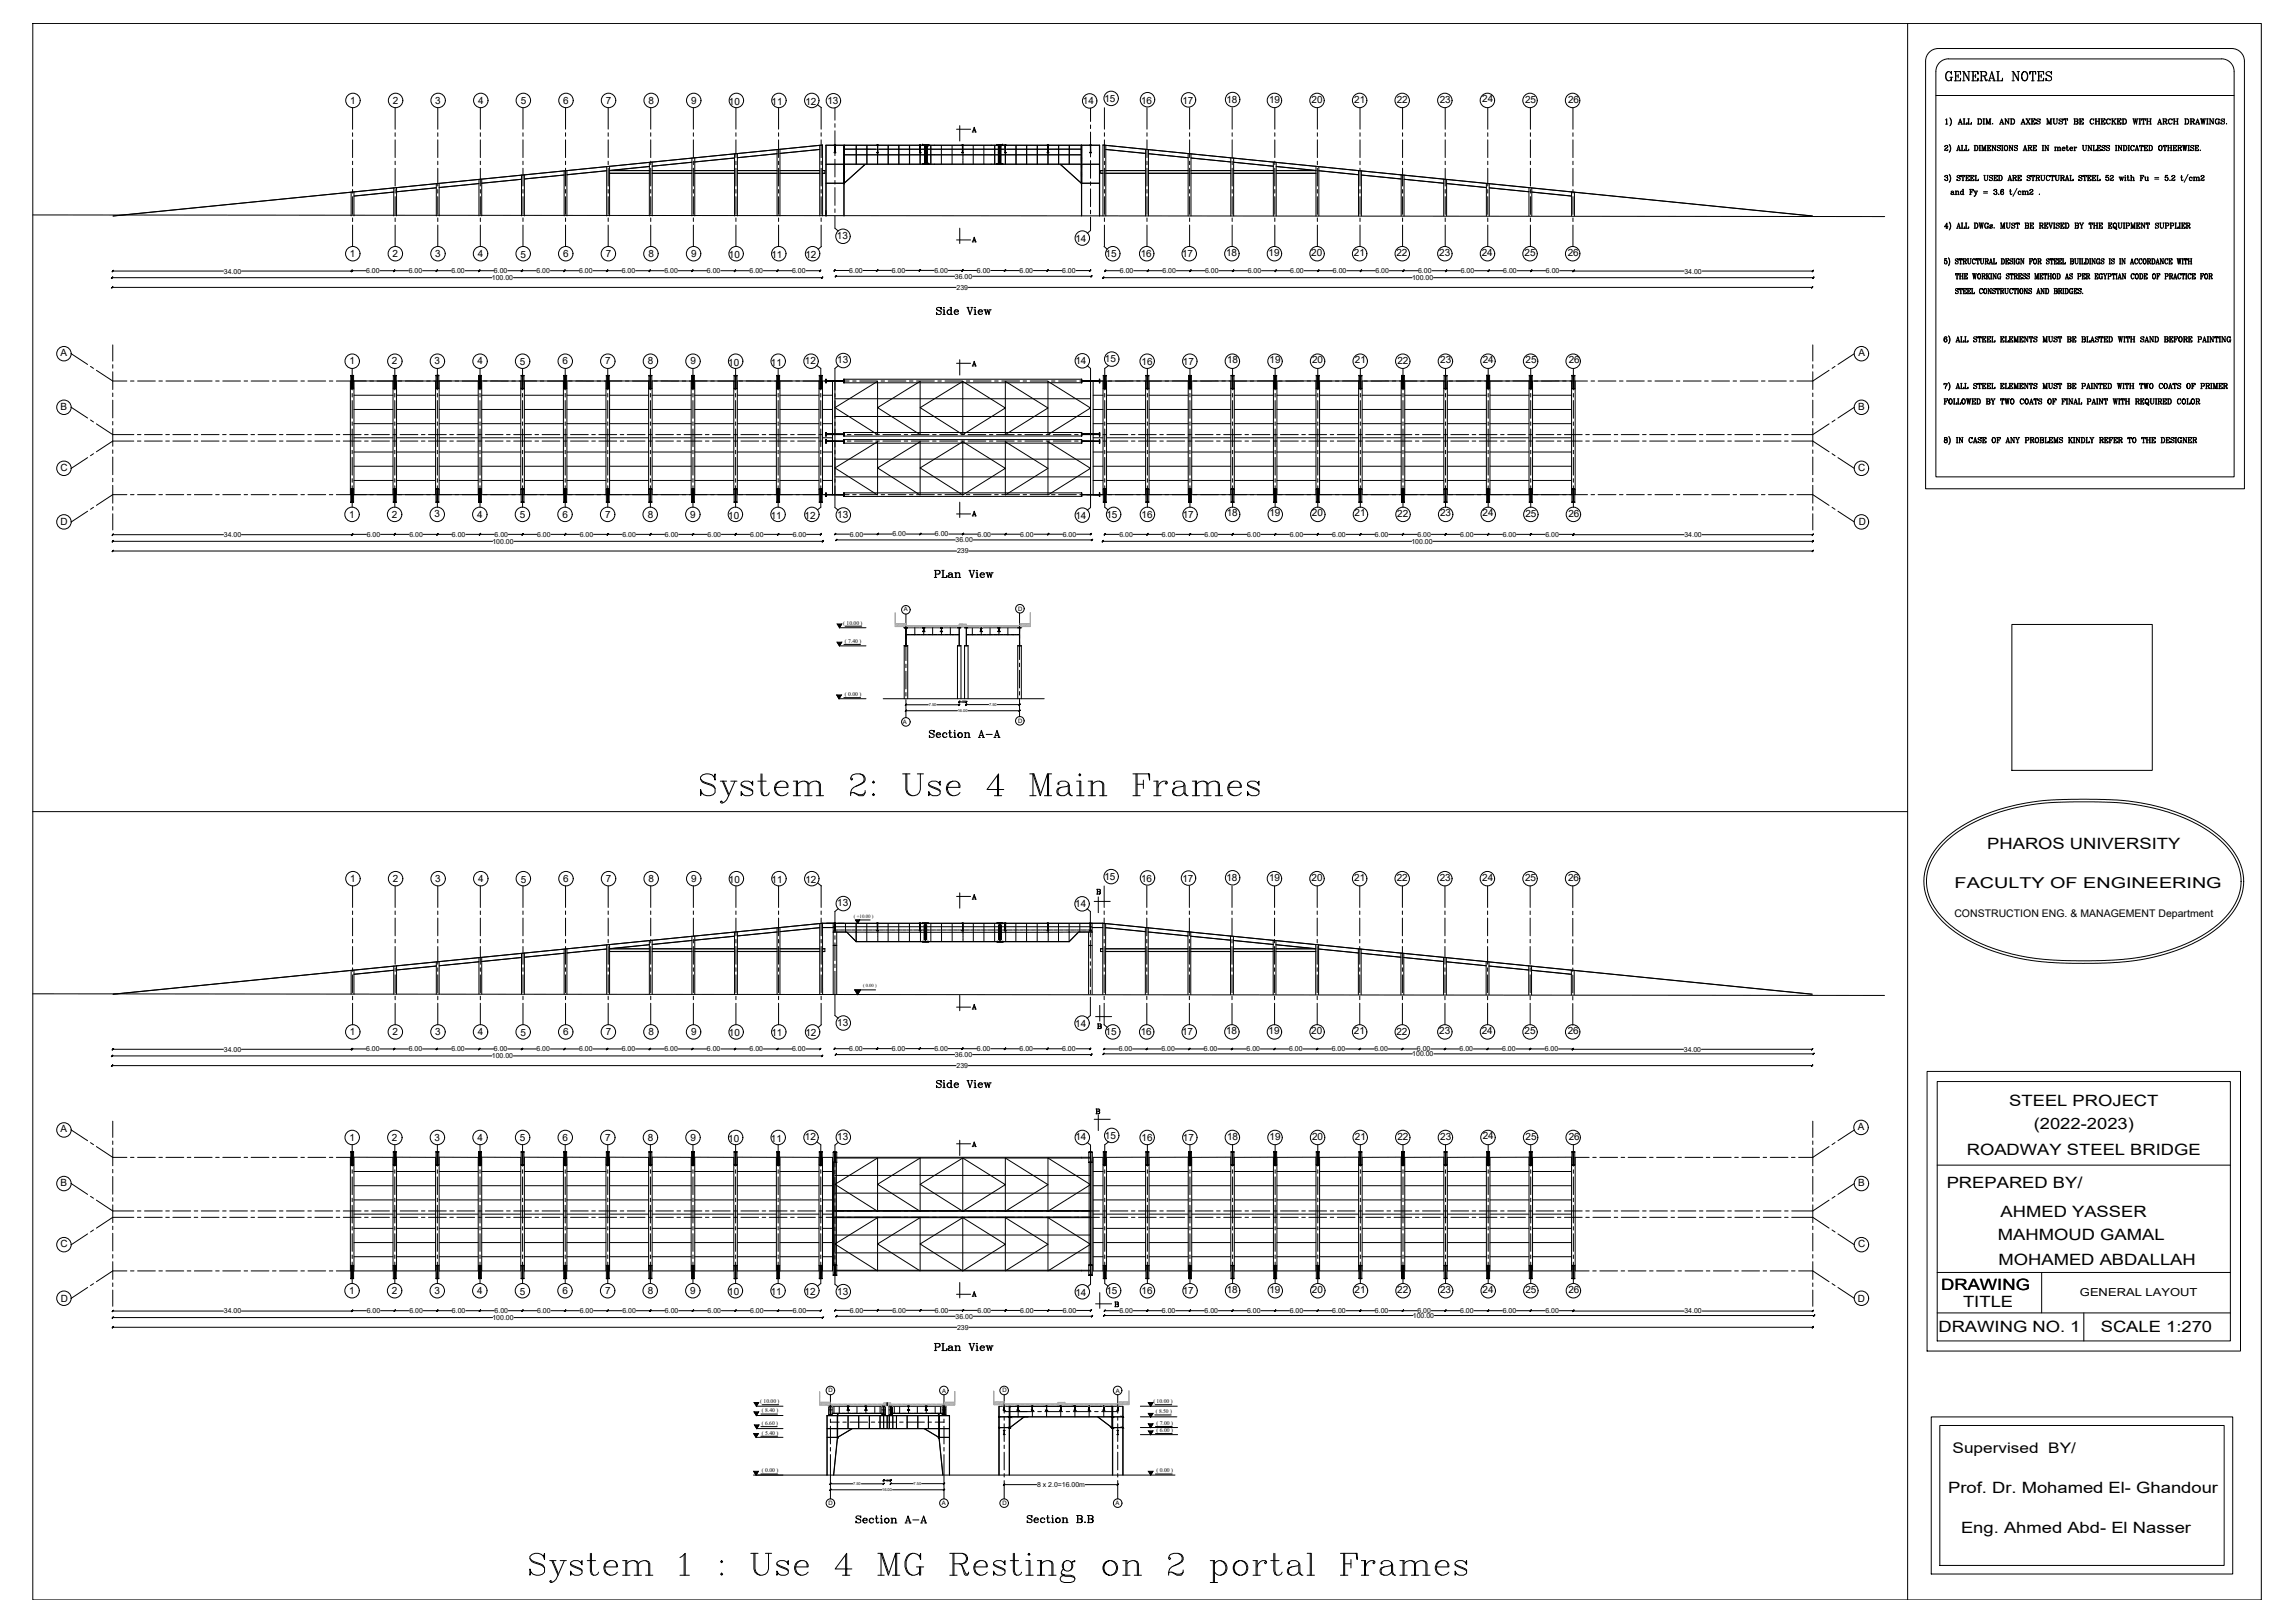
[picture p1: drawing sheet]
<svg xmlns="http://www.w3.org/2000/svg" width="1189mm" height="841mm" viewBox="0 0 1189 841" stroke-linecap="round" stroke-linejoin="round" font-family="sans-serif">
<defs><g id="words">
<g font-size="21.6">
<text x="362" y="417">System 2: Use 4 Main Frames</text>
<text x="274" y="821">System 1 : Use 4 MG Resting on 2 portal Frames</text>
</g>
<text font-size="8.4" x="1008" y="43">GENERAL NOTES</text>
<g font-size="8.1">
<text x="1030" y="440">PHAROS UNIVERSITY</text>
<text x="1041" y="573">STEEL PROJECT</text>
<text x="1054" y="585">(2022-2023)</text>
<text x="1019" y="598">ROADWAY STEEL BRIDGE</text>
<text x="1009" y="616">PREPARED BY/</text>
<text x="1037" y="631">AHMED YASSER</text>
<text x="1035" y="643">MAHMOUD GAMAL</text>
<text x="1036" y="655">MOHAMED ABDALLAH</text>
<text x="1006" y="669">DRAWING</text>
<text x="1017" y="677">TITLE</text>
<text x="1005" y="690">DRAWING NO. 1</text>
<text x="1089" y="690">SCALE 1:270</text>
<text x="1010" y="774">Prof. Dr. Mohamed El- Ghandour</text>
<text x="1016" y="794">Eng. Ahmed Abd- El Nasser</text>
</g>
<text font-size="7.8" x="1013" y="460">FACULTY OF ENGINEERING</text>
<text font-size="7.6" x="1012" y="753">Supervised BY/</text>
<g font-size="7.5">
<text x="483" y="301">PLan View</text>
<text x="481" y="383">Section A-A</text>
<text x="443" y="791">Section A-A</text>
</g>
<g font-size="7.1">
<text x="484" y="164">Side View</text>
<text x="484" y="565">Side View</text>
<text x="483" y="701">PLan View</text>
<text x="532" y="790">Section B.B</text>
</g>
<text font-size="5.7" x="1078" y="672">GENERAL LAYOUT</text>
<text font-size="5.4" x="1013" y="475">CONSTRUCTION ENG. &amp; MANAGEMENT Department</text>
<g font-size="5.1">
<text x="181" y="54">1</text>
<text x="204" y="54">2</text>
<text x="226" y="54">3</text>
<text x="248" y="54">4</text>
<text x="292" y="54">6</text>
<text x="314" y="54">7</text>
<text x="336" y="54">8</text>
<text x="358" y="54">9</text>
<text x="429" y="54">13</text>
<text x="561" y="54">14</text>
<text x="572" y="53">15</text>
<text x="591" y="54">16</text>
<text x="613" y="54">17</text>
<text x="636" y="53">18</text>
<text x="658" y="53">19</text>
<text x="680" y="53">20</text>
<text x="702" y="53">21</text>
<text x="724" y="53">22</text>
<text x="746" y="53">23</text>
<text x="768" y="53">24</text>
<text x="790" y="53">25</text>
<text x="813" y="53">26</text>
<text x="270" y="54">5</text>
<text x="378" y="54">10</text>
<text x="400" y="54">11</text>
<text x="417" y="54">12</text>
<text x="434" y="124">13</text>
<text x="557" y="126">14</text>
<text x="181" y="133">1</text>
<text x="203" y="133">2</text>
<text x="226" y="133">3</text>
<text x="248" y="133">4</text>
<text x="270" y="133">5</text>
<text x="292" y="133">6</text>
<text x="314" y="133">7</text>
<text x="336" y="133">8</text>
<text x="358" y="133">9</text>
<text x="378" y="134">10</text>
<text x="400" y="134">11</text>
<text x="417" y="134">12</text>
<text x="573" y="133">15</text>
<text x="591" y="133">16</text>
<text x="613" y="133">17</text>
<text x="635" y="133">18</text>
<text x="657" y="133">19</text>
<text x="680" y="133">20</text>
<text x="702" y="133">21</text>
<text x="724" y="133">22</text>
<text x="746" y="133">23</text>
<text x="768" y="132">24</text>
<text x="790" y="133">25</text>
<text x="812" y="133">26</text>
<text x="31" y="185">A</text>
<text x="963" y="185">A</text>
<text x="181" y="189">1</text>
<text x="203" y="189">2</text>
<text x="225" y="189">3</text>
<text x="247" y="189">4</text>
<text x="269" y="189">5</text>
<text x="292" y="189">6</text>
<text x="314" y="189">7</text>
<text x="336" y="189">8</text>
<text x="358" y="189">9</text>
<text x="377" y="189">10</text>
<text x="400" y="189">11</text>
<text x="417" y="188">12</text>
<text x="434" y="188">13</text>
<text x="557" y="189">14</text>
<text x="573" y="188">15</text>
<text x="592" y="189">16</text>
<text x="613" y="189">17</text>
<text x="636" y="188">18</text>
<text x="658" y="188">19</text>
<text x="680" y="188">20</text>
<text x="702" y="188">21</text>
<text x="724" y="189">22</text>
<text x="746" y="188">23</text>
<text x="768" y="188">24</text>
<text x="791" y="188">25</text>
<text x="813" y="188">26</text>
<text x="31" y="212">B</text>
<text x="963" y="212">B</text>
<text x="31" y="244">C</text>
<text x="963" y="244">C</text>
<text x="181" y="268">1</text>
<text x="203" y="268">2</text>
<text x="225" y="268" transform="rotate(-1 225 268)">3</text>
<text x="247" y="268">4</text>
<text x="269" y="269">5</text>
<text x="292" y="268">6</text>
<text x="314" y="268">7</text>
<text x="336" y="268">8</text>
<text x="358" y="268">9</text>
<text x="377" y="269">10</text>
<text x="399" y="269">11</text>
<text x="417" y="269">12</text>
<text x="434" y="268">13</text>
<text x="557" y="269">14</text>
<text x="573" y="268">15</text>
<text x="592" y="268">16</text>
<text x="613" y="268">17</text>
<text x="636" y="268">18</text>
<text x="658" y="268">19</text>
<text x="680" y="268">20</text>
<text x="702" y="268">21</text>
<text x="724" y="268">22</text>
<text x="746" y="268">23</text>
<text x="768" y="268">24</text>
<text x="791" y="268">25</text>
<text x="813" y="268">26</text>
<text x="31" y="272">D</text>
<text x="963" y="272">D</text>
<text x="572" y="456">15</text>
<text x="181" y="457" transform="rotate(-1 181 457)">1</text>
<text x="204" y="457" transform="rotate(-1 204 457)">2</text>
<text x="226" y="457">3</text>
<text x="248" y="457">4</text>
<text x="270" y="457">5</text>
<text x="292" y="457">6</text>
<text x="314" y="457">7</text>
<text x="336" y="457">8</text>
<text x="358" y="457">9</text>
<text x="378" y="458">10</text>
<text x="400" y="458">11</text>
<text x="417" y="458">12</text>
<text x="591" y="457">16</text>
<text x="613" y="457">17</text>
<text x="636" y="456">18</text>
<text x="658" y="456">19</text>
<text x="680" y="456">20</text>
<text x="702" y="456">21</text>
<text x="724" y="457">22</text>
<text x="746" y="456">23</text>
<text x="768" y="456">24</text>
<text x="790" y="456">25</text>
<text x="813" y="456">26</text>
<text x="434" y="470">13</text>
<text x="557" y="470">14</text>
<text x="434" y="532">13</text>
<text x="557" y="532">14</text>
<text x="181" y="536">1</text>
<text x="203" y="536">2</text>
<text x="226" y="536">3</text>
<text x="248" y="536">4</text>
<text x="270" y="537">5</text>
<text x="292" y="536">6</text>
<text x="314" y="536">7</text>
<text x="336" y="536">8</text>
<text x="358" y="536">9</text>
<text x="378" y="537">10</text>
<text x="400" y="537">11</text>
<text x="417" y="537">12</text>
<text x="573" y="536">15</text>
<text x="591" y="536">16</text>
<text x="613" y="536">17</text>
<text x="635" y="536">18</text>
<text x="657" y="536">19</text>
<text x="680" y="536">20</text>
<text x="702" y="536">21</text>
<text x="724" y="536">22</text>
<text x="746" y="536">23</text>
<text x="768" y="536">24</text>
<text x="790" y="536">25</text>
<text x="812" y="536">26</text>
<text x="31" y="587">A</text>
<text x="963" y="586">A</text>
<text x="181" y="591">1</text>
<text x="203" y="591">2</text>
<text x="225" y="591">3</text>
<text x="247" y="591">4</text>
<text x="269" y="591">5</text>
<text x="292" y="591">6</text>
<text x="314" y="591">7</text>
<text x="336" y="591">8</text>
<text x="358" y="591">9</text>
<text x="377" y="592">10</text>
<text x="400" y="592">11</text>
<text x="417" y="591">12</text>
<text x="434" y="591">13</text>
<text x="557" y="591">14</text>
<text x="573" y="590">15</text>
<text x="592" y="591">16</text>
<text x="613" y="591">17</text>
<text x="636" y="591">18</text>
<text x="658" y="591">19</text>
<text x="680" y="591">20</text>
<text x="702" y="591">21</text>
<text x="724" y="591">22</text>
<text x="746" y="591">23</text>
<text x="768" y="590">24</text>
<text x="791" y="591">25</text>
<text x="813" y="591">26</text>
<text x="31" y="615">B</text>
<text x="963" y="615">B</text>
<text x="31" y="646">C</text>
<text x="963" y="646">C</text>
<text x="181" y="671">1</text>
<text x="203" y="671">2</text>
<text x="225" y="670">3</text>
<text x="247" y="670">4</text>
<text x="269" y="671">5</text>
<text x="292" y="670">6</text>
<text x="314" y="670">7</text>
<text x="336" y="670">8</text>
<text x="358" y="670">9</text>
<text x="377" y="671">10</text>
<text x="399" y="671">11</text>
<text x="417" y="671">12</text>
<text x="434" y="671">13</text>
<text x="557" y="672">14</text>
<text x="573" y="671">15</text>
<text x="592" y="671">16</text>
<text x="613" y="671">17</text>
<text x="636" y="670">18</text>
<text x="658" y="670">19</text>
<text x="680" y="670">20</text>
<text x="702" y="670">21</text>
<text x="724" y="670">22</text>
<text x="746" y="670">23</text>
<text x="768" y="670">24</text>
<text x="791" y="670">25</text>
<text x="813" y="670">26</text>
<text x="32" y="675">D</text>
<text x="963" y="675">D</text>
</g>
<g font-size="3.6">
<text x="116" y="142">34.00</text>
<text x="190" y="142">6.00</text>
<text x="212" y="142">6.00</text>
<text x="234" y="142">6.00</text>
<text x="256" y="142">6.00</text>
<text x="278" y="142">6.00</text>
<text x="300" y="142">6.00</text>
<text x="322" y="142">6.00</text>
<text x="344" y="142">6.00</text>
<text x="366" y="142">6.00</text>
<text x="388" y="142">6.00</text>
<text x="411" y="142">6.00</text>
<text x="440" y="141">6.00</text>
<text x="462" y="141">6.00</text>
<text x="484" y="141">6.00</text>
<text x="506" y="141">6.00</text>
<text x="528" y="141">6.00</text>
<text x="550" y="141">6.00</text>
<text x="580" y="142">6.00</text>
<text x="602" y="142">6.00</text>
<text x="625" y="142">6.00</text>
<text x="647" y="142">6.00</text>
<text x="669" y="142">6.00</text>
<text x="691" y="142">6.00</text>
<text x="713" y="142">6.00</text>
<text x="735" y="142">6.00</text>
<text x="757" y="142">6.00</text>
<text x="779" y="142">6.00</text>
<text x="801" y="142">6.00</text>
<text x="873" y="142">34.00</text>
<text x="255" y="145">100.00</text>
<text x="495" y="144">36.00</text>
<text x="732" y="145">100.00</text>
<text x="496" y="150">239</text>
<text x="116" y="278">34.00</text>
<text x="190" y="278">6.00</text>
<text x="212" y="278">6.00</text>
<text x="234" y="278">6.00</text>
<text x="255" y="282">100.00</text>
<text x="256" y="278">6.00</text>
<text x="278" y="278">6.00</text>
<text x="300" y="278">6.00</text>
<text x="323" y="278">6.00</text>
<text x="345" y="278">6.00</text>
<text x="367" y="278">6.00</text>
<text x="389" y="278">6.00</text>
<text x="411" y="278">6.00</text>
<text x="440" y="278">6.00</text>
<text x="462" y="278">6.00</text>
<text x="485" y="278">6.00</text>
<text x="495" y="281">36.00</text>
<text x="507" y="278">6.00</text>
<text x="529" y="278">6.00</text>
<text x="551" y="278">6.00</text>
<text x="580" y="278">6.00</text>
<text x="602" y="278">6.00</text>
<text x="624" y="278">6.00</text>
<text x="646" y="278">6.00</text>
<text x="668" y="278">6.00</text>
<text x="690" y="278">6.00</text>
<text x="713" y="278">6.00</text>
<text x="731" y="282">100.00</text>
<text x="735" y="278">6.00</text>
<text x="757" y="278">6.00</text>
<text x="779" y="278">6.00</text>
<text x="801" y="278">6.00</text>
<text x="873" y="278">34.00</text>
<text x="496" y="287">239</text>
<text x="116" y="545">34.00</text>
<text x="190" y="545">6.00</text>
<text x="212" y="545">6.00</text>
<text x="234" y="545">6.00</text>
<text x="256" y="545">6.00</text>
<text x="278" y="545">6.00</text>
<text x="300" y="545">6.00</text>
<text x="322" y="545">6.00</text>
<text x="344" y="545">6.00</text>
<text x="366" y="545">6.00</text>
<text x="388" y="545">6.00</text>
<text x="411" y="545">6.00</text>
<text x="440" y="545">6.00</text>
<text x="462" y="545">6.00</text>
<text x="484" y="545">6.00</text>
<text x="506" y="545">6.00</text>
<text x="528" y="545">6.00</text>
<text x="550" y="545">6.00</text>
<text x="580" y="545">6.00</text>
<text x="602" y="545">6.00</text>
<text x="624" y="545">6.00</text>
<text x="646" y="545">6.00</text>
<text x="668" y="545">6.00</text>
<text x="690" y="545">6.00</text>
<text x="712" y="545">6.00</text>
<text x="734" y="545">6.00</text>
<text x="756" y="545">6.00</text>
<text x="778" y="545">6.00</text>
<text x="801" y="545">6.00</text>
<text x="873" y="545">34.00</text>
<text x="255" y="548">100.00</text>
<text x="495" y="548">36.00</text>
<text x="732" y="547">100.00</text>
<text x="496" y="553">239</text>
<text x="116" y="681">34.00</text>
<text x="190" y="680">6.00</text>
<text x="212" y="680">6.00</text>
<text x="234" y="680">6.00</text>
<text x="256" y="680">6.00</text>
<text x="278" y="680">6.00</text>
<text x="300" y="680">6.00</text>
<text x="323" y="680">6.00</text>
<text x="345" y="680">6.00</text>
<text x="367" y="680">6.00</text>
<text x="389" y="680">6.00</text>
<text x="411" y="680">6.00</text>
<text x="440" y="680">6.00</text>
<text x="462" y="680">6.00</text>
<text x="485" y="680">6.00</text>
<text x="495" y="683">36.00</text>
<text x="507" y="680">6.00</text>
<text x="529" y="680">6.00</text>
<text x="551" y="680">6.00</text>
<text x="580" y="680">6.00</text>
<text x="602" y="680">6.00</text>
<text x="624" y="680">6.00</text>
<text x="646" y="680">6.00</text>
<text x="668" y="680">6.00</text>
<text x="690" y="680">6.00</text>
<text x="713" y="680">6.00</text>
<text x="732" y="683">100.00</text>
<text x="735" y="680">6.00</text>
<text x="757" y="680">6.00</text>
<text x="779" y="680">6.00</text>
<text x="801" y="680">6.00</text>
<text x="873" y="681">34.00</text>
<text x="255" y="684">100.00</text>
<text x="496" y="689">239</text>
<text x="537" y="771">8 x 2.0=16.00m</text>
</g>
<g font-size="3.1">
<text x="468" y="317">A</text>
<text x="528" y="316">D</text>
<text x="468" y="375">A</text>
<text x="528" y="375">D</text>
<text x="429" y="722">D</text>
<text x="488" y="722">A</text>
<text x="520" y="722">D</text>
<text x="578" y="722">A</text>
<text x="429" y="780">D</text>
<text x="488" y="780">A</text>
<text x="520" y="780">D</text>
<text x="578" y="780">A</text>
</g>
<g font-size="3">
<text x="438" y="361">( 0.00 )</text>
<text x="395" y="743">( 5.40 )</text>
<text x="599" y="738">( 7.00 )</text>
<text x="599" y="742">( 6.00 )</text>
<text x="395" y="763">( 0.00 )</text>
<text x="599" y="763">( 0.00 )</text>
</g>
<g font-size="2.9">
<text x="437" y="324">( 10.00 )</text>
<text x="438" y="333">( 7.40 )</text>
<text x="394" y="727">( 10.00 )</text>
<text x="395" y="732">( 8.40 )</text>
<text x="598" y="727">( 10.00 )</text>
<text x="599" y="732">( 8.50 )</text>
<text x="395" y="738">( 6.60 )</text>
</g>
<text font-size="2.6" x="443" y="476">( +10.00 )</text>
<text font-size="2.4" x="447" y="511">( 0.00 )</text>
<g font-size="2.1">
<text x="481" y="366">7.50</text>
<text x="497" y="364">1.00</text>
<text x="513" y="366">7.50</text>
<text x="496" y="369">16.00</text>
<text x="458" y="768">1.00</text>
<text x="442" y="770">7.50</text>
<text x="457" y="773">16.00</text>
<text x="473" y="770">7.50</text>
</g>
</g></defs>
<!-- layer: axis -->
<g fill="none" stroke="#000" stroke-width=".52">
<path d="M183 56v11M205 56v11M227 56v11M249 56v11M271 56v11M293 56v11M315 56v11M337 56v11M359 56v11M381 56v11M403 56v11M424 54l2 2"/>
<path d="M426 56v11M433 56v6M565 56v7M572 56v11M594 56v11M617 56v11M639 56v11M661 56v11M683 56v11M705 56v11M727 56v11M749 56v11"/>
<path d="M771 56v11M793 56v11M815 56v11M183 69v2M183 72v10M205 69v2M205 72v10M227 69v2M227 72v10M249 69v2M249 72v10M271 69v2"/>
<path d="M271 72v10M293 69v2M293 72v10M315 69v2M315 72v10M337 69v2M337 72v10M359 69v2M359 72v10M381 69v2M381 72v10M403 80l-21 2"/>
<path d="M403 69v2M403 72v10M404 79l21-2-21 3M426 69v2M426 72v10M426 75l-367 37M433 64v2M433 68v9M433 79v2M565 65v2M565 68v10M565 80v1"/>
<path d="M572 75l367 37M572 69v2M572 72v10M573 77l21 3M594 69v2M594 72v10M595 80l21 2M617 69v2M617 72v10M639 69v2M639 72v10M661 69v2"/>
<path d="M661 72v10M683 69v2M683 72v10M705 69v2M705 72v10M727 69v2M727 72v10M749 69v2M749 72v10M771 69v2M771 72v10M793 69v2"/>
<path d="M793 72v10M815 69v2M815 72v10M183 84v1M183 87v9M183 98v2M204 99l-21 3 21-2M205 84v1M205 87v9M205 98v2M226 97l-20 2 20-2M227 84v1"/>
<path d="M227 87v9M227 98v2M248 95l-20 2 20-2M249 84v1M249 87v9M249 98v2M270 93l-20 2 20-2M271 84v1M271 87v9M271 98v2M292 91l-20 2 20-2M293 84v1"/>
<path d="M293 87v9M293 98v2M314 88l-20 3 20-2M315 84v1M315 87v9M315 98v2M316 90h21M337 86l-21 2h21M337 84v1M337 87v9M337 98v2M338 90h21"/>
<path d="M338 88h21M359 84l-21 2 21-2M359 84v1M359 87v9M359 98v2M360 90h21M360 88h21M381 82l-21 2 21-2M381 84v1M381 87v9M381 98v2M382 90h21"/>
<path d="M382 88h21M403 84v1M403 87v9M403 98v2M404 90h21M404 88h21M426 84v1M426 87v9M426 98v2M426 88h1v2h-1h1M433 83v9M433 94v1"/>
<path d="M433 97v9M565 83v9M565 94v2M565 98v9M572 88h-2v2h2h-2M572 84v1M572 87v9M572 98v2M573 90h21M573 88h21M594 84v1M594 87v9"/>
<path d="M594 98v2M595 90h21M595 88h21M617 84v1M617 87v9M617 98v2M617 90h21M617 88h21M617 82l21 2M639 84v1M639 87v9M639 98v2"/>
<path d="M639 90h21M639 88h21M639 84l21 2M661 84v1M661 87v9M661 98v2M661 90h21M661 86l21 2h-21M683 84v1M683 87v9M683 98v2M683 88l21 3"/>
<path d="M705 84v1M705 87v9M705 98v2M706 91l20 2M727 84v1M727 87v9M727 98v2M728 93l20 2M749 84v1M749 87v9M749 98v2M750 95l20 2"/>
<path d="M771 84v1M771 87v9M771 98v2M772 97l20 2M793 84v1M793 87v9M793 98v2M794 99l20 3M815 84v1M815 87v9M815 98v2M183 102v9"/>
<path d="M183 113v2M183 117v11M205 102v9M205 113v2M205 117v11M227 102v9M227 113v2M227 117v11M249 102v9M249 113v2M249 117v11M271 102v9"/>
<path d="M271 113v2M271 117v11M293 102v9M293 113v2M293 117v11M315 102v9M315 113v2M315 117v11M337 102v9M337 113v2M337 117v11M359 102v9"/>
<path d="M359 113v2M359 117v11M381 102v9M381 113v2M381 117v11M403 102v9M403 113v2M403 117v11M426 102v9M426 113v2M426 117v11M433 108v2"/>
<path d="M433 112v6l1 2M565 109v2M565 113v6l-2 2M572 102v9M572 113v2M572 117v11M594 102v9M594 113v2M594 117v11M617 102v9M617 113v2M617 117v11"/>
<path d="M639 102v9M639 113v2M639 117v11M661 102v9M661 113v2M661 117v11M683 102v9M683 113v2M683 117v11M705 102v9M705 113v2M705 117v11"/>
<path d="M727 102v9M727 113v2M727 117v11M749 102v9M749 113v2M749 117v11M771 102v9M771 113v2M771 117v11M793 102v9M793 113v2M793 117v11"/>
<path d="M815 102v9M815 113v2M815 117v11M426 128l-2 1M572 128l2 1M58 179v8M939 179v8M37 183l8 6M47 190l1 1M50 192l8 5h8M58 189v2M58 193v9"/>
<path d="M68 197h1M71 197h9M82 197h2M86 197h9M97 197h2M101 197h9M112 197h2M115 197h10M127 197h1M130 197h9M141 197h2M145 197h9"/>
<path d="M156 197h2M160 197h9M171 197h1M174 197h16M182 197v59M183 191v11M183 197v59M192 197h2M195 197h10M204 197v59M205 191v11M206 197v59"/>
<path d="M206 197h2M210 197h9M221 197h2M225 197h9M226 197v59M227 191v11M228 197v59M236 197h2M240 197h9M248 197v59M249 191v11M250 197v59"/>
<path d="M251 197h1M254 197h9M265 197h2M269 197h9M270 197v59M271 191v11M272 197v59M280 197h2M284 197h9M292 197v59M293 191v11M294 197v59"/>
<path d="M295 197h2M298 197h10M309 197h2M313 197h9M314 197v59M315 191v11M316 197v59M324 197h2M328 197h9M336 197v59M337 191v11M338 197v59"/>
<path d="M339 197h2M343 197h9M354 197h1M357 197h9M358 197v59M359 191v11M360 197v59M368 197h2M372 197h9M380 197v59M381 191v11M382 197v59"/>
<path d="M383 197h2M387 197h9M398 197h2M401 197h10M402 197v59M403 191v11M404 197v59M412 197h2M416 197h9M423 189l2 2v11M424 197v59M426 197v59"/>
<path d="M427 197h2M431 197h9M434 190l-1 1v11M442 197h2M446 197h9M457 197h1M460 197h9M471 197h2M475 197h9M486 197h2M490 197h9M501 197h2"/>
<path d="M504 197h10M515 197h2M519 197h9M530 197h2M534 197h9M545 197h2M549 197h9M560 197h1M563 197h10M563 190l2 1v11M572 197v59M573 197v59"/>
<path d="M574 197h2M575 189l-2 2v11M578 197h9M589 197h2M593 197h9M594 197v59M595 191v11M596 197v59M604 197h2M607 197h10M616 197v59M617 191v11"/>
<path d="M618 197v59M619 197h1M622 197h9M633 197h2M637 197h9M638 197v59M639 191v11M640 197v59M648 197h2M652 197h9M660 197v59M661 191v11"/>
<path d="M662 197v59M663 197h1M666 197h10M677 197h2M681 197h9M682 197v59M683 191v11M684 197v59M692 197h2M696 197h9M704 197v59M705 191v11"/>
<path d="M706 197v59M707 197h2M710 197h10M722 197h1M725 197h9M726 197v59M727 191v11M728 197v59M736 197h2M740 197h9M748 197v59M749 191v11"/>
<path d="M750 197v59M751 197h2M755 197h9M766 197h2M769 197h10M770 197v59M771 191v11M772 197v59M780 197h2M784 197h9M792 197v59M793 191v11"/>
<path d="M794 197v59M795 197h2M799 197h9M810 197h2M814 197h9M814 197v59M815 191v11M816 197v59M825 197h1M828 197h9M839 197h2M843 197h9"/>
<path d="M854 197h2M858 197h9M869 197h2M872 197h10M883 197h2M887 197h9M898 197h2M902 197h9M913 197h2M917 197h9M928 197h1M939 189v2"/>
<path d="M939 193v9M948 192l-9 5h-8M951 190l-2 1M961 183l-8 6M37 211l8 6M47 218l1 1M50 220l8 5h11M58 204v2M58 207v10M58 218v2M183 204v2M183 208v9"/>
<path d="M183 219v1M205 204v2M205 208v9M205 219v1M227 204v2M227 208v9M227 219v1M249 204v2M249 208v9M249 219v1M271 204v2M271 208v9"/>
<path d="M271 219v1M293 204v2M293 208v9M293 219v1M315 204v2M315 208v9M315 219v1M337 204v2M337 208v9M337 219v1M359 204v2M359 208v9"/>
<path d="M359 219v1M381 204v2M381 208v9M381 219v1M403 204v2M403 208v9M403 219v1M425 204v2M425 208v9M425 219v1M433 204v2M433 208v9"/>
<path d="M433 219v2M565 204v2M565 208v9M565 219v2M573 204v2M573 208v9M573 219v1M595 204v2M595 208v9M595 219v1M617 204v2M617 208v9"/>
<path d="M617 219v1M639 204v2M639 208v9M639 219v1M661 204v2M661 208v9M661 219v1M683 204v2M683 208v9M683 219v1M705 204v2M705 208v9"/>
<path d="M705 219v1M727 204v2M727 208v9M727 219v1M749 204v2M749 208v9M749 219v1M771 204v2M771 208v9M771 219v1M793 204v2M793 208v9"/>
<path d="M793 219v1M815 204v2M815 208v9M815 219v1M939 204v2M939 207v10M939 218v2M948 220l-9 5h-10M951 218l-2 1M961 211l-8 6M45 237l-8 6M48 235l-1 1"/>
<path d="M58 222v9M58 233v2M58 237v9M69 229h-11l-8 5M71 225h2M71 229h2M75 225h9M75 229h9M86 225h2M86 229h2M90 225h9M90 229h9"/>
<path d="M101 225h2M101 229h2M104 225h10M104 229h10M115 225h2M115 229h2M119 225h9M119 229h9M130 225h2M130 229h2M134 225h9M134 229h9"/>
<path d="M145 225h2M145 229h2M148 225h10M148 229h10M160 225h1M160 229h1M163 225h9M163 229h9M174 225h2M174 229h2M178 225h9M178 229h9"/>
<path d="M183 222v9M183 233v2M183 237v9M189 225h2M189 229h2M193 225h9M193 229h9M204 225h2M204 229h2M205 222v9M205 233v2M205 237v9"/>
<path d="M207 225h10M207 229h10M218 225h2M218 229h2M222 225h9M222 229h9M227 222v9M227 233v2M227 237v9M233 225h2M233 229h2M237 225h9"/>
<path d="M237 229h9M248 225h2M248 229h2M249 222v9M249 233v2M249 237v9M252 225h9M252 229h9M263 225h1M263 229h1M266 225h9M266 229h9"/>
<path d="M271 222v9M271 233v2M271 237v9M277 225h2M277 229h2M281 225h9M281 229h9M292 225h2M292 229h2M293 222v9M293 233v2M293 237v9"/>
<path d="M296 225h9M296 229h9M307 225h2M307 229h2M310 225h10M310 229h10M315 222v9M315 233v2M315 237v9M321 225h2M321 229h2M325 225h9"/>
<path d="M325 229h9M336 225h2M336 229h2M337 222v9M337 233v2M337 237v9M340 225h9M340 229h9M351 225h2M351 229h2M355 225h9M355 229h9"/>
<path d="M359 222v9M359 233v2M359 237v9M366 225h1M366 229h1M369 225h9M369 229h9M380 225h2M380 229h2M381 222v9M381 233v2M381 237v9"/>
<path d="M384 225h9M384 229h9M395 225h2M395 229h2M399 225h9M399 229h9M403 222v9M403 233v2M403 237v9M410 225h2M410 229h2M413 225h10"/>
<path d="M413 229h10M424 225h2M424 229h2M425 222v9M425 233v2M425 237v9M428 225h9M428 229h9M433 222v10M433 233v2M433 237v9M439 225h2"/>
<path d="M439 229h2M443 225h9M443 229h9M454 225h2M454 229h2M458 225h9M458 229h9M469 225h1M469 229h1M472 225h9M472 229h9M483 225h2"/>
<path d="M483 229h2M487 225h9M487 229h9M498 225h2M498 229h2M502 225h9M502 229h9M513 225h2M513 229h2M516 225h10M516 229h10M527 225h2"/>
<path d="M527 229h2M531 225h9M531 229h9M542 225h2M542 229h2M546 225h9M546 229h9M557 225h2M557 229h2M561 225h9M561 229h9M565 222v10"/>
<path d="M565 233v2M565 237v9M572 225h1M572 229h1M573 222v9M573 233v2M573 237v9M575 225h10M575 229h10M586 225h2M586 229h2M590 225h9"/>
<path d="M590 229h9M595 222v9M595 233v2M595 237v9M601 225h2M601 229h2M605 225h9M605 229h9M616 225h2M616 229h2M617 222v9M617 233v2"/>
<path d="M617 237v9M619 225h10M619 229h10M630 225h2M630 229h2M634 225h9M634 229h9M639 222v9M639 233v2M639 237v9M645 225h2M645 229h2"/>
<path d="M649 225h9M649 229h9M660 225h2M660 229h2M661 222v9M661 233v2M661 237v9M664 225h9M664 229h9M675 225h2M675 229h2M678 225h10"/>
<path d="M678 229h10M683 222v9M683 233v2M683 237v9M689 225h2M689 229h2M693 225h9M693 229h9M704 225h2M704 229h2M705 222v9M705 233v2"/>
<path d="M705 237v9M708 225h9M708 229h9M719 225h2M719 229h2M722 225h10M722 229h10M727 222v9M727 233v2M727 237v9M734 225h1M734 229h1"/>
<path d="M737 225h9M737 229h9M748 225h2M748 229h2M749 222v9M749 233v2M749 237v9M752 225h9M752 229h9M763 225h2M763 229h2M767 225h9"/>
<path d="M767 229h9M771 222v9M771 233v2M771 237v9M778 225h1M778 229h1M781 225h10M781 229h10M792 225h2M792 229h2M793 222v9M793 233v2"/>
<path d="M793 237v9M796 225h9M796 229h9M807 225h2M807 229h2M811 225h9M811 229h9M815 222v9M815 233v2M815 237v9M822 225h2M822 229h2"/>
<path d="M826 225h9M826 229h9M837 225h1M837 229h1M840 225h9M840 229h9M851 225h2M851 229h2M855 225h9M855 229h9M866 225h2M866 229h2"/>
<path d="M870 225h9M870 229h9M881 225h2M881 229h2M884 225h10M884 229h10M895 225h2M895 229h2M899 225h9M899 229h9M910 225h2M910 229h2"/>
<path d="M914 225h9M914 229h9M925 225h2M925 229h2M929 229h10l9 5M939 222v9M939 233v2M939 237v9M949 235l2 1M953 237l8 6M58 248v2M58 252v9"/>
<path d="M66 256h-8l-8 6M68 256h1M71 256h9M82 256h2M86 256h9M97 256h2M101 256h9M112 256h2M115 256h10M127 256h1M130 256h9M141 256h2"/>
<path d="M145 256h9M156 256h2M160 256h9M171 256h1M174 256h16M183 248v2M183 252v11M192 256h2M195 256h10M205 248v2M205 252v11M206 256h2"/>
<path d="M210 256h9M221 256h2M225 256h9M227 248v2M227 252v11M236 256h2M240 256h9M249 248v2M249 252v11M251 256h1M254 256h9M265 256h2"/>
<path d="M269 256h9M271 248v2M271 252v11M280 256h2M284 256h9M293 248v2M293 252v11M295 256h2M298 256h10M309 256h2M313 256h9M315 248v2"/>
<path d="M315 252v11M324 256h2M328 256h9M337 248v2M337 252v11M339 256h2M343 256h9M354 256h1M357 256h9M359 248v2M359 252v11M368 256h2"/>
<path d="M372 256h9M381 248v2M381 252v11M383 256h2M387 256h9M398 256h2M401 256h10M403 248v2M403 252v11M412 256h2M416 256h9M425 248v2"/>
<path d="M425 252v11l-1 1M427 256h2M431 256h9M433 248v2M433 252v11l1 1M442 256h2M446 256h9M457 256h1M460 256h9M471 256h2M475 256h9M486 256h2"/>
<path d="M490 256h9M501 256h2M504 256h10M515 256h2M519 256h9M530 256h2M534 256h9M545 256h2M549 256h9M560 256h1M563 256h10M565 248v2"/>
<path d="M565 252v11l-2 1M573 248v2M573 252v11l1 1M574 256h2M578 256h9M589 256h2M593 256h9M595 248v2M595 252v11M604 256h2M607 256h10M617 248v2"/>
<path d="M617 252v11M619 256h1M622 256h9M633 256h2M637 256h9M639 248v2M639 252v11M648 256h2M652 256h9M661 248v2M661 252v11M663 256h1"/>
<path d="M666 256h10M677 256h2M681 256h9M683 248v2M683 252v11M692 256h2M696 256h9M705 248v2M705 252v11M707 256h2M710 256h10M722 256h1"/>
<path d="M725 256h9M727 248v2M727 252v11M736 256h2M740 256h9M749 248v2M749 252v11M751 256h2M755 256h9M766 256h2M769 256h10M771 248v2"/>
<path d="M771 252v11M780 256h2M784 256h9M793 248v2M793 252v11M795 256h2M799 256h9M810 256h2M814 256h9M815 248v2M815 252v11M825 256h1"/>
<path d="M828 256h9M839 256h2M843 256h9M854 256h2M858 256h9M869 256h2M872 256h10M883 256h2M887 256h9M898 256h2M902 256h9M913 256h2"/>
<path d="M917 256h9M928 256h1M931 256h8l9 6M939 248v2M939 252v9M45 265l-8 5M48 263l-1 1M58 263v1M58 266v9M939 263v1M939 266v9M949 263l2 1"/>
<path d="M953 265l8 5M469 318v10M528 318v9M469 329v2M469 333v9M528 329v2M528 333v9M469 344v2M469 348v9M469 359v2M528 344v1M528 347v9"/>
<path d="M528 358v2M469 363v9M528 362v9M183 459v11M205 459v11M227 459v11M249 459v11M271 459v11M293 459v11M315 459v11M337 459v11M359 459v11"/>
<path d="M381 459v11M403 459v11M424 458l2 1M426 459v11M572 459v11M594 459v11M616 459v11M638 459v11M661 459v11M683 459v11M705 459v11M727 459v11"/>
<path d="M749 459v11M771 459v11M793 459v11M815 459v11M183 472v2M183 476v9M205 472v2M205 476v9M227 472v2M227 476v9M249 472v2M249 476v9"/>
<path d="M271 472v2M271 476v9M293 472v2M293 476v9M315 472v2M315 476v9M337 472v2M337 476v9M359 472v2M359 476v9M381 472v2M381 476v9"/>
<path d="M403 472v2M403 476v9M426 472v2M426 476v9M432 478h-6l-367 37M434 471l-1 1v11M563 471l2 1v10M566 478h6l367 37M572 472v2M572 476v9M594 472v2M594 476v9"/>
<path d="M616 472v2M616 476v9M638 472v2M638 476v9M661 472v2M661 476v9M683 472v2M683 476v9M705 472v2M705 476v9M727 472v2M727 476v9"/>
<path d="M749 472v2M749 476v9M771 472v2M771 476v9M793 472v2M793 476v9M815 472v2M815 476v9M183 487v2M183 490v10M205 487v2M205 490v10"/>
<path d="M227 487v2M227 490v10M248 498l-20 2M249 487v2M249 490v10M270 496l-20 2M271 487v2M271 490v10M292 494l-20 2M293 487v2M293 490v10M314 492l-20 2"/>
<path d="M315 487v2M315 490v10M316 493h21M316 492h21M337 490l-21 2M337 487v2M337 490v10M338 493h21M338 492h21M359 487l-21 2M359 487v2M359 490v10"/>
<path d="M360 493h21M360 492h21M381 485l-21 2 21-2M381 487v2M381 490v10M382 493h21M382 492h21M403 483l-21 2 21-2M403 487v2M403 490v10M404 493h21M404 492h21"/>
<path d="M425 481l-21 2 21-2M426 487v2M426 490v10M426 492h1v1h-1h1M426 492h1M426 481h6M433 485v2M433 489v9M433 500v1M565 484v1M565 487v10M565 498v2"/>
<path d="M566 481h6M570 492h2M572 492h-2v1h2h-2M572 487v2M572 490v10M573 493h21M573 492h21M573 481l21 2-21-2M594 487v2M594 490v10M595 493h21M595 492h21"/>
<path d="M595 483l21 2-21-2M616 487v2M616 490v10M617 493h21M617 492h21M617 485l21 2-21-2M638 487v2M638 490v10M639 493h21M639 492h21M639 487l21 2-21-2M661 487v2"/>
<path d="M661 490v10M661 493h21M661 492h21M661 490l21 2M683 487v2M683 490v10M683 492l21 2M705 487v2M705 490v10M705 494l21 2M727 487v2M727 490v10"/>
<path d="M728 496l20 2M749 487v2M749 490v10M750 498l20 2M771 487v2M771 490v10M793 487v2M793 490v10M815 487v2M815 491v9M183 502v1M183 505v9"/>
<path d="M183 516v2M183 520v11M183 505l21-2-21 2M205 502v1M205 505v9M205 516v2M205 520v11M226 501l-20 2M227 502v1M227 505v9M227 516v2M227 520v11"/>
<path d="M249 502v1M249 505v9M249 516v2M249 520v11M271 501v2M271 505v9M271 516v2M271 520v11M293 501v2M293 505v9M293 516v2M293 520v11"/>
<path d="M315 501v2M315 505v9M315 516v2M315 520v11M337 501v2M337 505v9M337 516v2M337 520v11M359 501v2M359 505v9M359 516v2M359 520v11"/>
<path d="M381 501v2M381 505v9M381 516v2M381 520v11M403 501v2M403 505v9M403 516v2M403 520v11M426 501v2M426 505v9M426 516v2M426 520v11"/>
<path d="M433 503v23l1 2M565 502v9M565 513v2M565 517v9l-2 2M572 501v2M572 505v9M572 516v2M572 520v11l2 1M594 501v2M594 505v9M594 516v2M594 520v11"/>
<path d="M616 501v2M616 505v9M616 516v2M616 520v11M638 501v2M638 505v9M638 516v2M638 520v11M661 502v1M661 505v9M661 516v2M661 520v11"/>
<path d="M683 501v2M683 505v9M683 516v2M683 520v11M705 501v2M705 505v9M705 516v2M705 520v11M727 501v2M727 505v9M727 516v2M727 520v11"/>
<path d="M749 502v1M749 505v9M749 516v2M749 520v11M771 502v1M771 505v9M771 516v2M771 520v11M772 501l20 2M793 502v1M793 505v9M793 516v2"/>
<path d="M793 520v11M794 503l20 2M815 502v1M815 505v9M815 516v2M426 531l-2 1M815 520v11M37 586l8 5M47 592l1 1M50 594l8 6h8M58 581v8M58 591v2"/>
<path d="M58 595v9M68 600h1M71 600h9M82 600h2M86 600h9M97 600h2M101 600h9M112 600h2M115 600h10M127 600h1M130 600h9M141 600h2"/>
<path d="M145 600h9M156 600h2M160 600h9M171 600h1M174 600h8v59h-8M183 593v11M183 600v59M204 600v59M205 593v11M206 600v59M226 600v59M227 593v11"/>
<path d="M228 600v59M248 600v59M249 593v11M250 600v59M270 600v59M271 593v11M272 600v59M292 600v59M293 593v11M294 600v59M314 600v59M315 593v11"/>
<path d="M316 600v59M336 600v59M337 593v11M338 600v59M358 600v59M359 593v11M360 600v59M380 600v59M381 593v11M382 600v59M402 600v59M403 593v11"/>
<path d="M404 600v59M423 592l2 1v11M424 600v59M426 600v59M434 592l-1 1v12M563 592l2 1v12M572 600v59M573 600v59M575 592l-2 1v11M594 600v59M595 593v11M596 600v59"/>
<path d="M616 600v59M617 593v11M618 600v59M638 600v59M639 593v11M640 600v59M660 600v59M661 593v11M662 600v59M682 600v59M683 593v11M684 600v59"/>
<path d="M704 600v59M705 593v11M706 600v59M726 600v59M727 593v11M728 600v59M748 600v59M749 593v11M750 600v59M770 600v59M771 593v11M772 600v59"/>
<path d="M792 600v59M793 593v11M794 600v59M814 600v59M815 593v11M816 600h8M816 600v59M825 600h2M829 600h9M840 600h2M844 600h9M855 600h2"/>
<path d="M859 600h9M870 600h1M873 600h9M884 600h2M888 600h9M899 600h2M903 600h9M914 600h2M917 600h10M928 600h2M939 581v8M939 591v2"/>
<path d="M939 595v9M948 594l-9 6h-7M951 592l-2 1M961 586l-8 5M37 613l8 6M47 620l1 1M58 606v2M58 610v9M183 606v2M183 610v9M205 606v2M205 610v9"/>
<path d="M227 606v2M227 610v9M249 606v2M249 610v9M271 606v2M271 610v9M293 606v2M293 610v9M315 606v2M315 610v9M337 606v2M337 610v9"/>
<path d="M359 606v2M359 610v9M381 606v2M381 610v9M403 606v2M403 610v9M425 606v2M425 610v9M433 606v2M433 610v9M565 606v2M565 610v9"/>
<path d="M573 606v2M573 610v9M595 606v2M595 610v9M617 606v2M617 610v9M639 606v2M639 610v9M661 606v2M661 610v9M683 606v2M683 610v9"/>
<path d="M705 606v2M705 610v9M727 606v2M727 610v9M749 606v2M749 610v9M771 606v2M771 610v9M793 606v2M793 610v9M815 606v2M815 610v9"/>
<path d="M939 606v2M939 610v9M951 620l-2 1M961 613l-8 6M45 639l-8 6M48 637l-1 1M50 622l8 6h11M58 621v2M58 624v10M58 635v2M58 639v9M69 631h-11l-8 5"/>
<path d="M71 628h2M71 631h2M75 628h9M75 631h9M86 628h2M86 631h2M90 628h9M90 631h9M101 628h2M101 631h2M104 628h10M104 631h10"/>
<path d="M115 628h2M115 631h2M119 628h9M119 631h9M130 628h2M130 631h2M134 628h9M134 631h9M145 628h2M145 631h2M148 628h10M148 631h10"/>
<path d="M160 628h1M160 631h1M163 628h9M163 631h9M174 628h2M174 631h2M178 628h9M178 631h9M183 621v2M183 625v9M183 636v1M183 639v9"/>
<path d="M189 628h2M189 631h2M193 628h9M193 631h9M204 628h2M204 631h2M205 621v2M205 625v9M205 636v1M205 639v9M207 628h10M207 631h10"/>
<path d="M218 628h2M218 631h2M222 628h9M222 631h9M227 621v2M227 625v9M227 636v1M227 639v9M233 628h2M233 631h2M237 628h9M237 631h9"/>
<path d="M248 628h2M248 631h2M249 621v2M249 625v9M249 636v1M249 639v9M252 628h9M252 631h9M263 628h1M263 631h1M266 628h9M266 631h9"/>
<path d="M271 621v2M271 625v9M271 636v1M271 639v9M277 628h2M277 631h2M281 628h9M281 631h9M292 628h2M292 631h2M293 621v2M293 625v9"/>
<path d="M293 636v1M293 639v9M296 628h9M296 631h9M307 628h2M307 631h2M310 628h10M310 631h10M315 621v2M315 625v9M315 636v1M315 639v9"/>
<path d="M321 628h2M321 631h2M325 628h9M325 631h9M336 628h2M336 631h2M337 621v2M337 625v9M337 636v1M337 639v9M340 628h9M340 631h9"/>
<path d="M351 628h2M351 631h2M355 628h9M355 631h9M359 621v2M359 625v9M359 636v1M359 639v9M366 628h1M366 631h1M369 628h9M369 631h9"/>
<path d="M380 628h2M380 631h2M381 621v2M381 625v9M381 636v1M381 639v9M384 628h9M384 631h9M395 628h2M395 631h2M399 628h9M399 631h9"/>
<path d="M403 621v2M403 625v9M403 636v1M403 639v9M410 628h2M410 631h2M413 628h10M413 631h10M424 628h2M424 631h2M425 621v2M425 625v9"/>
<path d="M425 636v1M425 639v9M428 628h9M428 631h9M433 621v2M433 625v9M433 636v2M433 640v9M439 628h2M439 631h2M443 628h9M443 631h9"/>
<path d="M454 628h2M454 631h2M458 628h9M458 631h9M469 628h1M469 631h1M472 628h9M472 631h9M483 628h2M483 631h2M487 628h9M487 631h9"/>
<path d="M498 628h2M498 631h2M502 628h9M502 631h9M513 628h2M513 631h2M516 628h10M516 631h10M527 628h2M527 631h2M531 631h9M531 627l9 1"/>
<path d="M531 631h.1M542 628h2M542 631h2M546 628h9M546 631h9M557 628h2M557 631h2M561 628h9M561 631h9M565 621v2M565 625v9M565 636v2"/>
<path d="M565 640v9M572 628h1M572 631h1M573 621v2M573 625v9M573 636v1M573 639v9M575 628h10M575 631h10M586 628h2M586 631h2M590 628h9"/>
<path d="M590 631h9M595 621v2M595 625v9M595 636v1M595 639v9M601 628h2M601 631h2M605 628h9M605 631h9M616 628h2M616 631h2M617 621v2"/>
<path d="M617 625v9M617 636v1M617 639v9M619 628h10M619 631h10M630 628h2M630 631h2M634 628h9M634 631h9M639 621v2M639 625v9M639 636v1"/>
<path d="M639 639v9M645 628h2M645 631h2M649 628h9M649 631h9M660 628h2M660 631h2M661 621v2M661 625v9M661 636v1M661 639v9M664 628h9"/>
<path d="M664 631h9M675 628h2M675 631h2M678 628h10M678 631h10M683 621v2M683 625v9M683 636v1M683 639v9M689 628h2M689 631h2M693 628h9"/>
<path d="M693 631h9M704 628h2M704 631h2M705 621v2M705 625v9M705 636v1M705 639v9M708 628h9M708 631h9M719 628h2M719 631h2M722 628h10"/>
<path d="M722 631h10M727 621v2M727 625v9M727 636v1M727 639v9M734 628h1M734 631h1M737 628h9M737 631h9M748 628h2M748 631h2M749 621v2"/>
<path d="M749 625v9M749 636v1M749 639v9M752 628h9M752 631h9M763 628h2M763 631h2M767 628h9M767 631h9M771 621v2M771 625v9M771 636v1"/>
<path d="M771 639v9M778 628h1M778 631h1M781 628h10M781 631h10M792 628h2M792 631h2M793 621v2M793 625v9M793 636v1M793 639v9M796 628h9"/>
<path d="M796 631h9M807 628h2M807 631h2M811 628h9M811 631h9M815 621v2M815 625v9M815 636v1M815 639v9M822 628h2M822 631h2M826 628h9"/>
<path d="M826 631h9M837 628h1M837 631h1M840 628h9M840 631h9M851 628h2M851 631h2M855 628h9M855 631h9M866 628h2M866 631h2M870 628h9"/>
<path d="M870 631h9M881 628h2M881 631h2M884 628h10M884 631h10M895 628h2M895 631h2M899 628h9M899 631h9M910 628h2M910 631h2M914 628h9"/>
<path d="M914 631h9M925 628h2M925 631h2M929 631h10l9 5M939 621v2M939 624v10M939 635v2M939 639v9M948 622l-9 6h-10M949 637l2 1M953 639l8 6M58 650v2"/>
<path d="M58 654v9M66 659h-8l-8 5M68 659h1M71 659h9M82 659h2M86 659h9M97 659h2M101 659h9M112 659h2M115 659h10M127 659h1M130 659h9"/>
<path d="M141 659h2M145 659h9M156 659h2M160 659h9M171 659h1M183 650v2M183 654v11M205 650v2M205 654v11M227 650v2M227 654v11M249 650v2"/>
<path d="M249 654v11M271 650v2M271 654v11M293 650v2M293 654v11M315 650v2M315 654v11M337 650v2M337 654v11M359 650v2M359 654v11M381 650v2"/>
<path d="M381 654v11M403 650v2M403 654v11M425 650v2M425 654v11l-1 1M433 651v1M433 654v11l1 2M565 651v1M565 654v11l-2 2M572 656h1zM572 656v6v1h1v-1M573 650v2"/>
<path d="M573 654v11l1 1M595 650v2M595 654v11M617 650v2M617 654v11M639 650v2M639 654v11M661 650v2M661 654v11M683 650v2M683 654v11M705 650v2"/>
<path d="M705 654v11M727 650v2M727 654v11M749 650v2M749 654v11M771 650v2M771 654v11M793 650v2M793 654v11M815 650v2M815 654v11M816 659h8"/>
<path d="M825 659h2M829 659h9M840 659h2M844 659h9M855 659h2M859 659h9M870 659h1M873 659h9M884 659h2M888 659h9M899 659h2M903 659h9"/>
<path d="M914 659h2M917 659h10M928 659h2M932 659h7l9 5M939 650v2M939 654v9M45 667l-8 6M48 665l-1 1M58 665v2M58 668v9M939 665v2M939 668v9"/>
<path d="M949 665l2 1M953 667l8 6M429 734h63M430 723v11M430 735v2M430 739v9M430 737h5M437 737h2M440 737h10M451 737h2M455 737h9M466 737h2"/>
<path d="M470 737h9M481 737h2M485 737h4M489 723v11M489 735v2M489 739v9M520 731h16M520 723v9M520 734v2M520 738v9M538 731h2M541 731h10"/>
<path d="M553 731h1M556 731h9M567 731h2M571 731h8M579 723v9M579 734v2M579 738v9M430 750v2M430 754v23M434 740h53M489 754v23M489 750v2"/>
<path d="M520 749v2M520 753v9M579 749v2M579 753v9M430 772h27M463 772h26M520 764v1M520 767v10M579 764v1M579 767v10"/>
<circle cx="183" cy="52" r="4"/>
<circle cx="205" cy="52" r="4"/>
<circle cx="227" cy="52" r="4"/>
<circle cx="249" cy="52" r="4"/>
<circle cx="271" cy="52" r="4"/>
<circle cx="293" cy="52" r="4"/>
<circle cx="315" cy="52" r="4"/>
<circle cx="337" cy="52" r="4"/>
<circle cx="360" cy="52" r="4"/>
<circle cx="382" cy="52" r="4"/>
<circle cx="404" cy="52" r="4"/>
<circle cx="421" cy="52" r="4"/>
<circle cx="432" cy="52" r="4"/>
<circle cx="565" cy="52" r="4"/>
<circle cx="576" cy="51" r="4"/>
<circle cx="595" cy="52" r="4"/>
<circle cx="616" cy="52" r="4"/>
<circle cx="639" cy="52" r="4"/>
<circle cx="660" cy="52" r="4"/>
<circle cx="683" cy="52" r="4"/>
<circle cx="705" cy="52" r="4"/>
<circle cx="727" cy="52" r="4"/>
<circle cx="749" cy="52" r="4"/>
<circle cx="771" cy="52" r="4"/>
<circle cx="793" cy="52" r="4"/>
<circle cx="815" cy="52" r="4"/>
<circle cx="183" cy="131" r="4"/>
<circle cx="205" cy="131" r="4"/>
<circle cx="227" cy="131" r="4"/>
<circle cx="249" cy="131" r="4"/>
<circle cx="271" cy="131" r="4"/>
<circle cx="293" cy="131" r="4"/>
<circle cx="315" cy="131" r="4"/>
<circle cx="337" cy="131" r="4"/>
<circle cx="359" cy="131" r="4"/>
<circle cx="382" cy="131" r="4"/>
<circle cx="404" cy="131" r="4"/>
<circle cx="421" cy="131" r="4"/>
<circle cx="437" cy="122" r="4"/>
<circle cx="561" cy="123" r="4"/>
<circle cx="577" cy="131" r="4"/>
<circle cx="594" cy="131" r="4"/>
<circle cx="616" cy="131" r="4"/>
<circle cx="638" cy="131" r="4"/>
<circle cx="660" cy="131" r="4"/>
<circle cx="683" cy="131" r="4"/>
<circle cx="705" cy="131" r="4"/>
<circle cx="727" cy="131" r="4"/>
<circle cx="749" cy="131" r="4"/>
<circle cx="771" cy="131" r="4"/>
<circle cx="793" cy="131" r="4"/>
<circle cx="815" cy="131" r="4"/>
<circle cx="33" cy="183" r="4"/>
<circle cx="183" cy="187" r="4"/>
<circle cx="205" cy="187" r="4"/>
<circle cx="227" cy="187" r="4"/>
<circle cx="249" cy="187" r="4"/>
<circle cx="271" cy="187" r="4"/>
<circle cx="293" cy="187" r="4"/>
<circle cx="315" cy="187" r="4"/>
<circle cx="337" cy="187" r="4"/>
<circle cx="359" cy="187" r="4"/>
<circle cx="381" cy="187" r="4"/>
<circle cx="403" cy="187" r="4"/>
<circle cx="420" cy="187" r="4"/>
<circle cx="437" cy="187" r="4"/>
<circle cx="561" cy="187" r="4"/>
<circle cx="576" cy="186" r="4"/>
<circle cx="595" cy="187" r="4"/>
<circle cx="617" cy="187" r="4"/>
<circle cx="639" cy="187" r="4"/>
<circle cx="661" cy="187" r="4"/>
<circle cx="683" cy="187" r="4"/>
<circle cx="705" cy="187" r="4"/>
<circle cx="727" cy="187" r="4"/>
<circle cx="749" cy="187" r="4"/>
<circle cx="771" cy="187" r="4"/>
<circle cx="793" cy="187" r="4"/>
<circle cx="815" cy="187" r="4"/>
<circle cx="965" cy="183" r="4"/>
<circle cx="33" cy="211" r="4"/>
<circle cx="965" cy="211" r="4"/>
<circle cx="33" cy="243" r="4"/>
<circle cx="965" cy="243" r="4"/>
<circle cx="33" cy="270" r="4"/>
<circle cx="182" cy="267" r="4"/>
<circle cx="205" cy="267" r="4"/>
<circle cx="227" cy="267" r="4"/>
<circle cx="249" cy="267" r="4"/>
<circle cx="271" cy="267" r="4"/>
<circle cx="293" cy="267" r="4"/>
<circle cx="315" cy="267" r="4"/>
<circle cx="337" cy="267" r="4"/>
<circle cx="359" cy="267" r="4"/>
<circle cx="381" cy="267" r="4"/>
<circle cx="403" cy="267" r="4"/>
<circle cx="421" cy="267" r="4"/>
<circle cx="437" cy="267" r="4"/>
<circle cx="561" cy="267" r="4"/>
<circle cx="577" cy="267" r="4"/>
<circle cx="595" cy="267" r="4"/>
<circle cx="617" cy="267" r="4"/>
<circle cx="639" cy="267" r="4"/>
<circle cx="661" cy="267" r="4"/>
<circle cx="683" cy="267" r="4"/>
<circle cx="705" cy="267" r="4"/>
<circle cx="727" cy="267" r="4"/>
<circle cx="749" cy="267" r="4"/>
<circle cx="771" cy="267" r="4"/>
<circle cx="793" cy="267" r="4"/>
<circle cx="815" cy="267" r="4"/>
<circle cx="965" cy="270" r="4"/>
<circle cx="469" cy="316" r="2.2"/>
<circle cx="529" cy="315" r="2.2"/>
<circle cx="469" cy="374" r="2.2"/>
<circle cx="529" cy="374" r="2.2"/>
<circle cx="183" cy="455" r="4"/>
<circle cx="205" cy="455" r="4"/>
<circle cx="227" cy="455" r="4"/>
<circle cx="249" cy="455" r="4"/>
<circle cx="271" cy="455" r="4"/>
<circle cx="293" cy="455" r="4"/>
<circle cx="315" cy="455" r="4"/>
<circle cx="337" cy="455" r="4"/>
<circle cx="360" cy="455" r="4"/>
<circle cx="382" cy="455" r="4"/>
<circle cx="404" cy="455" r="4"/>
<circle cx="421" cy="455" r="4"/>
<circle cx="576" cy="454" r="4"/>
<circle cx="595" cy="455" r="4"/>
<circle cx="616" cy="455" r="4"/>
<circle cx="639" cy="455" r="4"/>
<circle cx="660" cy="455" r="4"/>
<circle cx="683" cy="455" r="4"/>
<circle cx="705" cy="455" r="4"/>
<circle cx="727" cy="455" r="4"/>
<circle cx="749" cy="455" r="4"/>
<circle cx="771" cy="455" r="4"/>
<circle cx="793" cy="455" r="4"/>
<circle cx="815" cy="455" r="4"/>
<circle cx="437" cy="468" r="4"/>
<circle cx="561" cy="468" r="4"/>
<circle cx="183" cy="535" r="4"/>
<circle cx="205" cy="535" r="4"/>
<circle cx="227" cy="535" r="4"/>
<circle cx="249" cy="535" r="4"/>
<circle cx="271" cy="535" r="4"/>
<circle cx="293" cy="535" r="4"/>
<circle cx="315" cy="535" r="4"/>
<circle cx="337" cy="535" r="4"/>
<circle cx="359" cy="535" r="4"/>
<circle cx="382" cy="535" r="4"/>
<circle cx="404" cy="535" r="4"/>
<circle cx="421" cy="535" r="4"/>
<circle cx="437" cy="530" r="4"/>
<circle cx="561" cy="530" r="4"/>
<circle cx="577" cy="535" r="4"/>
<circle cx="594" cy="535" r="4"/>
<circle cx="616" cy="535" r="4"/>
<circle cx="638" cy="535" r="4"/>
<circle cx="660" cy="535" r="4"/>
<circle cx="683" cy="535" r="4"/>
<circle cx="705" cy="535" r="4"/>
<circle cx="727" cy="535" r="4"/>
<circle cx="749" cy="535" r="4"/>
<circle cx="771" cy="535" r="4"/>
<circle cx="793" cy="535" r="4"/>
<circle cx="815" cy="535" r="4"/>
<circle cx="33" cy="586" r="4"/>
<circle cx="183" cy="589" r="4"/>
<circle cx="205" cy="589" r="4"/>
<circle cx="227" cy="589" r="4"/>
<circle cx="249" cy="589" r="4"/>
<circle cx="271" cy="589" r="4"/>
<circle cx="293" cy="589" r="4"/>
<circle cx="315" cy="589" r="4"/>
<circle cx="337" cy="589" r="4"/>
<circle cx="359" cy="589" r="4"/>
<circle cx="381" cy="589" r="4"/>
<circle cx="403" cy="589" r="4"/>
<circle cx="420" cy="589" r="4"/>
<circle cx="437" cy="589" r="4"/>
<circle cx="561" cy="589" r="4"/>
<circle cx="576" cy="588" r="4"/>
<circle cx="595" cy="589" r="4"/>
<circle cx="617" cy="589" r="4"/>
<circle cx="639" cy="589" r="4"/>
<circle cx="661" cy="589" r="4"/>
<circle cx="683" cy="589" r="4"/>
<circle cx="705" cy="589" r="4"/>
<circle cx="727" cy="589" r="4"/>
<circle cx="749" cy="589" r="4"/>
<circle cx="771" cy="589" r="4"/>
<circle cx="793" cy="589" r="4"/>
<circle cx="815" cy="589" r="4"/>
<circle cx="964" cy="584" r="4"/>
<circle cx="33" cy="613" r="4"/>
<circle cx="965" cy="613" r="4"/>
<circle cx="33" cy="645" r="4"/>
<circle cx="965" cy="645" r="4"/>
<circle cx="33" cy="673" r="4"/>
<circle cx="182" cy="669" r="4"/>
<circle cx="205" cy="669" r="4"/>
<circle cx="227" cy="669" r="4"/>
<circle cx="249" cy="669" r="4"/>
<circle cx="271" cy="669" r="4"/>
<circle cx="293" cy="669" r="4"/>
<circle cx="315" cy="669" r="4"/>
<circle cx="337" cy="669" r="4"/>
<circle cx="359" cy="669" r="4"/>
<circle cx="381" cy="669" r="4"/>
<circle cx="403" cy="669" r="4"/>
<circle cx="421" cy="669" r="4"/>
<circle cx="437" cy="669" r="4"/>
<circle cx="561" cy="669" r="4"/>
<circle cx="577" cy="669" r="4"/>
<circle cx="595" cy="669" r="4"/>
<circle cx="617" cy="669" r="4"/>
<circle cx="639" cy="669" r="4"/>
<circle cx="661" cy="669" r="4"/>
<circle cx="683" cy="669" r="4"/>
<circle cx="705" cy="669" r="4"/>
<circle cx="727" cy="669" r="4"/>
<circle cx="749" cy="669" r="4"/>
<circle cx="771" cy="669" r="4"/>
<circle cx="793" cy="669" r="4"/>
<circle cx="815" cy="669" r="4"/>
<circle cx="965" cy="673" r="4"/>
<circle cx="430" cy="721" r="2.2"/>
<circle cx="489" cy="721" r="2.2"/>
<circle cx="520" cy="721" r="2.2"/>
<circle cx="579" cy="721" r="2.2"/>
<circle cx="430" cy="779" r="2.2"/>
<circle cx="489" cy="779" r="2.2"/>
<circle cx="520" cy="779" r="2.2"/>
<circle cx="579" cy="779" r="2.2"/>
</g>
<!-- layer: TIT -->
<g fill="none" stroke="#000" stroke-width=".52">
<path d="M17 12h1155v817h-1155zM989 12v817M437 76h1M437 76h.1M437 77h1M437 77h.1M437 78h1M437 78h.1M437 79h1M437 79h.1M437 80h1M437 80h.1"/>
<path d="M438 76h.1M438 77h.1M438 78h.1M438 79h.1M438 80h.1M478 75h.1M479 75h.1M479 76h.1M479 77h.1M479 78h.1M479 79h.1M479 80h.1"/>
<path d="M480 76h.1M480 77h.1M480 78h.1M480 79h.1M480 80h.1M480 75h.1M481 75h.1M496 67h7M497 65v8M504 68h1M505 66l1 2-1-2-1 2M505 68h1"/>
<path d="M516 75h.1M517 75h.1M517 76h1M517 77h1M517 78h1M517 79h1M517 80h1M518 76h.1M518 77h.1M518 78h.1M518 79h.1M518 80h.1"/>
<path d="M518 75h.1M519 75h.1M519 76h.1M519 77h.1M519 78h.1M519 79h.1M519 80h.1M520 75h.1M560 76h1M560 79h1M560 80h1M561 77h-1"/>
<path d="M561 77h.1M561 78h-1M561 78h.1M561 79h-1M561 79h.1M561 80h.1M561 76h-1M561 76h.1M437 81h1M437 82h1M437 83h1M437 84h1"/>
<path d="M437 84h.1M437 86h1M437 86h.1M437 87h1M437 88h1M437 88h.1M437 89h1M437 89h.1M437 90h1M437 90h.1M437 91h1M437 91h.1"/>
<path d="M437 92h1M437 92h.1M437 93h1M437 93h.1M437 94h1M437 94h.1M437 95h1M437 95h.1M438 84h.1M438 86h.1M438 89h.1M438 90h.1"/>
<path d="M438 91h.1M438 92h.1M438 93h.1M438 94h.1M438 95h.1M478 85h.1M479 85h.1M479 81h.1M479 82h.1M479 83h.1M479 84h.1M480 81h.1"/>
<path d="M480 82h.1M480 83h.1M480 84h.1M480 85h.1M481 85h.1M516 85h.1M517 85h.1M517 81h1M517 82h1M517 83h1M517 84h1M518 81h.1"/>
<path d="M518 82h.1M518 83h.1M518 84h.1M518 85h.1M519 85h.1M519 81h.1M519 82h.1M519 83h.1M519 84h.1M520 85h.1M560 86h1M560 88h1"/>
<path d="M560 89h1M560 90h1M560 91h1M560 92h1M560 93h1M560 94h1M560 95h1M560 81h1M560 82h1M560 83h1M560 84h1M560 86h.1"/>
<path d="M560 87h.1M560 87v1M560 88h.1M560 89h.1M560 90h.1M560 91h.1M560 92h.1M560 93h.1M560 94h.1M560 95h.1M561 84h-1M561 84h.1"/>
<path d="M561 86h.1M561 86h-1M561 87h-1M561 87l-1 1M561 88h.1M561 89h.1M561 90h.1M561 91h.1M561 92h.1M561 93h.1M561 94h.1M561 95h.1"/>
<path d="M497 118v8M496 124h7M504 125h1M505 123l1 2-1-2-1 2M505 125h1M58 144h197M58 149h437M58 140h58M125 140h58M182 140h8M197 140h15M219 140h15"/>
<path d="M241 140h15M263 140h15M266 144h160M285 140h15M307 140h15M329 140h15M351 140h15M374 140h14M396 140h14M418 140h7M433 140h7M433 143h62"/>
<path d="M462 140h-15M469 140h15M491 140h15M502 149h437M504 143h62M513 140h15M536 140h14M558 140h7M572 144h160M573 140h7M588 140h14M610 140h14"/>
<path d="M632 140h14M654 140h14M676 140h15M698 140h15M720 140h15M742 140h15M743 144h197M764 140h15M786 140h15M808 140h8M815 140h58M882 140h57"/>
<path d="M182 195v6M183 195v6M204 195v6M205 195v6M226 195v6M227 195v6M248 195v6M249 195v6M270 195v6M272 195v6M292 195v6M294 195v6"/>
<path d="M314 195v6M316 195v6M336 195v6M338 195v6M358 195v6M360 195v6M380 195v6M382 195v6M403 195v6M404 195v6M425 195v6M426 195v6"/>
<path d="M496 188h7M497 186v8M504 190h1M504 189h1M505 188l1 2-1-3-1 3M505 190h1M572 195v6M573 195v6M594 195v6M595 195v6M616 195v6M617 195v6"/>
<path d="M638 195v6M640 195v6M660 195v6M662 195v6M682 195v6M684 195v6M704 195v6M706 195v6M726 195v6M728 195v6M748 195v6M750 195v6"/>
<path d="M770 195v6M772 195v6M793 195v6M794 195v6M815 195v6M816 195v6M182 253v7M183 253v7M204 253v7M205 253v7M226 253v7M227 253v7"/>
<path d="M248 253v7M249 253v7M270 253v7M272 253v7M292 253v7M294 253v7M314 253v7M316 253v7M336 253v7M338 253v7M358 253v7M360 253v7"/>
<path d="M380 253v7M382 253v7M403 253v7M404 253v7M425 253v7M426 253v7M572 253v7M573 253v7M594 253v7M595 253v7M616 253v7M617 253v7"/>
<path d="M638 253v7M640 253v7M660 253v7M662 253v7M682 253v7M684 253v7M704 253v7M706 253v7M726 253v7M728 253v7M748 253v7M750 253v7"/>
<path d="M770 253v7M772 253v7M793 253v7M794 253v7M815 253v7M816 253v7M58 277h58M190 277h-65M197 277h15M219 277h15M241 277h15M263 277h15"/>
<path d="M286 277h14M308 277h14M330 277h14M352 277h14M374 277h15M396 277h15M418 277h7M433 277h7M433 280h62M462 277h-14M470 277h14M492 277h14"/>
<path d="M496 266h7M497 260v8M504 267h1M504 280h62M505 265l1 2-1-2-1 2M505 267h1M514 277h15M536 277h15M558 277h7M573 277h7M587 277h15M609 277h15"/>
<path d="M631 277h15M653 277h15M676 277h14M698 277h14M720 277h14M742 277h15M764 277h15M786 277h15M808 277h65M882 277h57M58 281h197M58 286h438"/>
<path d="M266 281h160M502 286h437M572 281h160M743 281h196M434 333l1 2 1-2M435 335h14M436 323l-1 2h14M437 334h9M438 324h9M434 360l1 2 1-2M435 362h14M437 362h9"/>
<path d="M469 365h12M469 368h27M486 365h11M497 364h4M501 365h11M502 368h26M517 365h11M17 421h972M1006 436l8-6 8-5 11-4 12-4 14-2 14-1h21l13 2 13 3 12 4 9 4 8 5 6 6 5 7 2 7 1 8-2 5-2 4-3 5-4 4-11 8-13 7-14 4-17 2h-25l-19-1-15-3-15-6-7-4-6-4-8-9-2-4-2-5-1-4v-5l1-4 2-5zM478 478v1M478 478h.1M478 479h.1"/>
<path d="M479 478v1M479 479h.1M479 480h.1M480 478v1M480 479h.1M480 480h.1M481 478v1M481 479h.1M496 465h7M497 463v8M504 466h1M504 465h1"/>
<path d="M505 464l1 2-1-2-1 2M505 466h1M517 478v1M518 480h.1M518 478v1M519 480h.1M519 478v1M520 478v1M567 467h8M568 461h2v1M568 463h2v-1v1M569 461v2"/>
<path d="M569 465v8M570 461v1h-1M478 488h.1M479 488h.1M479 481h.1M479 482h.1M479 483h.1M479 484h.1M479 485h.1M479 486h.1M479 487h.1M480 488h.1"/>
<path d="M480 481h.1M480 482h.1M480 483h.1M480 484h.1M480 485h.1M480 486h.1M480 487h.1M481 488h.1M517 488h.1M518 481h.1M518 482h.1M518 483h.1"/>
<path d="M518 484h.1M518 485h.1M518 486h.1M518 487h.1M518 488h.1M519 481h.1M519 482h.1M519 483h.1M519 484h.1M519 485h.1M519 486h.1M519 487h.1"/>
<path d="M519 488h.1M520 488h.1M497 516v8M496 522h7M504 523h1M504 522h1M505 521l1 2-1-3-1 3M505 523h1M568 527h8M569 531h1h1l-1 1M569 533h2l-1-1h1l-1 1M569 531v2"/>
<path d="M570 521v8M570 531l-1 1M58 547h197M58 552h437M58 544h58M125 544h58M182 544h8M197 544h15M219 544h15M241 544h15M263 544h15M266 547h160"/>
<path d="M285 544h15M307 544h15M329 544h15M351 544h15M374 544h14M396 544h14M418 544h7M433 543h7M433 546h62M462 543h-15M469 543h15M491 543h15"/>
<path d="M502 552h437M504 546h62M513 543h15M536 543h14M558 543h7M572 546h160M572 544h8M587 544h15M609 544h15M631 544h15M653 544h15M675 544h15"/>
<path d="M697 544h15M719 544h15M741 544h15M743 546h197M764 544h14M786 544h14M808 544h7M815 544h57M882 544h57M568 575h2l-1 1M568 577h2v-1h-1h1l-1 1M568 575v2"/>
<path d="M569 578v8M569 575l1 1h-2M182 597v7M183 597v7M204 597v7M205 597v7M226 597v7M227 597v7M248 597v7M249 597v7M270 597v7M272 597v7"/>
<path d="M292 597v7M294 597v7M314 597v7M316 597v7M336 597v7M338 597v7M358 597v7M360 597v7M380 597v7M382 597v7M403 597v7M404 597v7"/>
<path d="M425 597v7M426 597v7M432 597v5M434 597v3M496 593h7M497 591v8M504 594h1M504 593h1M505 592l1 2-1-2-1 2M505 594h1M564 597v3M566 597v5"/>
<path d="M567 580h8M572 597v7M573 597v7M594 597v7M595 597v7M616 597v7M617 597v7M638 597v7M640 597v7M660 597v7M662 597v7M682 597v7"/>
<path d="M684 597v7M704 597v7M706 597v7M726 597v7M728 597v7M748 597v7M750 597v7M770 597v7M772 597v7M793 597v7M794 597v7M815 597v7"/>
<path d="M816 597v7M434 600v2M564 600v2M182 656v7M183 656v7M204 656v7M205 656v7M226 656v7M227 656v7M248 656v7M249 656v7M270 656v7"/>
<path d="M272 656v7M292 656v7M294 656v7M314 656v7M316 656v7M336 656v7M338 656v7M358 656v7M360 656v7M380 656v7M382 656v7M403 656v7"/>
<path d="M404 656v7M425 656v7M426 656v7M432 656v5M434 656v2M434 659v2M564 656v2M564 659v2M566 656v5M572 656v7M573 656v7M594 656v7"/>
<path d="M595 656v7M616 656v7M617 656v7M638 656v7M640 656v7M660 656v7M662 656v7M682 656v7M684 656v7M704 656v7M706 656v7M726 656v7"/>
<path d="M728 656v7M748 656v7M750 656v7M770 656v7M772 656v7M793 656v7M794 656v7M815 656v7M816 656v7M58 679h58M125 679h58M183 679h7"/>
<path d="M197 679h15M219 679h15M241 679h15M263 679h15M286 679h14M308 679h14M330 679h14M352 679h14M374 679h15M396 679h15M418 679h7M433 679h7"/>
<path d="M462 679h-14M470 679h14M492 679h14M496 671h7M497 665v8M504 672h1M504 671h1M505 670l1 2-1-3-1 3M505 672h1M514 679h15M536 679h15M558 679h7"/>
<path d="M568 676h8M570 670v8M573 679h7M578 675h2l-1 1M578 677h1l1-1h-1h1l-1 1M578 675v2M579 675v1h-1M587 679h15M609 679h15M631 679h15M653 679h15M676 679h14"/>
<path d="M698 679h14M720 679h14M742 679h15M764 679h15M786 679h15M808 679h7M815 679h58M882 679h57M58 683h197M58 688h438M266 683h160M433 682h62"/>
<path d="M502 688h437M504 682h62M572 682h160M743 682h197M391 732l1 2 1-2M391 738l1 2 1-2M392 734h14M393 727l-1 2h14M394 739h9M394 733h9M395 728h9M460 727v1"/>
<path d="M518 734h.1M518 740h.1M523 734h.1M523 740h.1M523 729h.1M576 734h.1M576 729h.1M576 740h.1M577 734h.1M577 740h.1M582 734h.1M582 740h.1"/>
<path d="M591 740h19M591 734h19M591 729h19M595 738l1 2 2-2M595 732l1 2 2-2M595 727l1 2 2-2M598 733h9M599 728h8M599 739h8M391 743l1 2 1-2M392 745h14M392 740h14"/>
<path d="M394 744h9M591 743h19M598 741l-2 2M599 743h8M391 762l1 2 1-2M392 764h14M394 764h9M430 769h12M446 769h12M458 767h4M462 769h11M478 769h11"/>
<path d="M520 769h17M562 769h17M598 762l-2 2M599 764h8"/>
</g>
<!-- layer: STREN G -->
<g fill="none" stroke="#000" stroke-width=".52">
<path d="M480 85h.1M518 85h.1M183 197h21M206 197h20M228 197h20M250 197h20M272 197h20M294 197h20M316 197h20M338 197h20M360 197h20M382 197h20"/>
<path d="M404 197h20M567 197h5M594 197h-21M616 197h-20M638 197h-20M660 197h-20M682 197h-20M704 197h-20M726 197h-20M748 197h-20M770 197h-20M792 197h-20"/>
<path d="M814 197h-20M183 205h21M183 212h21M183 220h21M206 205h20M206 212h20M206 220h20M228 205h20M228 212h20M228 220h20M250 205h20M250 212h20"/>
<path d="M250 220h20M272 205h20M272 212h20M272 220h20M294 205h20M294 212h20M294 220h20M316 205h20M316 212h20M316 220h20M338 205h20M338 212h20"/>
<path d="M338 220h20M360 205h20M360 212h20M360 220h20M382 205h20M382 212h20M382 220h20M404 205h20M404 212h20M404 220h20M426 205h5M426 212h5"/>
<path d="M426 220h5M567 205h5M567 212h5M567 220h5M573 205h21M573 212h21M573 220h21M596 205h20M596 212h20M596 220h20M618 205h20M618 212h20"/>
<path d="M618 220h20M640 205h20M640 212h20M640 220h20M662 205h20M662 212h20M662 220h20M684 205h20M684 212h20M684 220h20M706 205h20M706 212h20"/>
<path d="M706 220h20M728 205h20M728 212h20M728 220h20M750 205h20M750 212h20M750 220h20M772 205h20M772 212h20M772 220h20M794 205h20M794 212h20"/>
<path d="M794 220h20M183 227h21M183 234h21M206 227h20M206 234h20M228 227h20M228 234h20M250 227h20M250 234h20M272 227h20M272 234h20M294 227h20"/>
<path d="M294 234h20M316 227h20M316 234h20M338 227h20M338 234h20M360 227h20M360 234h20M382 227h20M382 234h20M404 227h20M404 234h20M426 227h5"/>
<path d="M426 234h5M567 227h5M567 234h5M573 227h21M573 234h21M596 227h20M596 234h20M618 227h20M618 234h20M640 227h20M640 234h20M662 227h20"/>
<path d="M662 234h20M684 227h20M684 234h20M706 227h20M706 234h20M728 227h20M728 234h20M750 227h20M750 234h20M772 227h20M772 234h20M794 227h20"/>
<path d="M794 234h20M183 242h21M183 249h21M183 256h21M206 242h20M206 249h20M206 256h20M228 242h20M228 249h20M228 256h20M250 242h20M250 249h20"/>
<path d="M250 256h20M272 242h20M272 249h20M272 256h20M294 242h20M294 249h20M294 256h20M316 242h20M316 249h20M316 256h20M338 242h20M338 249h20"/>
<path d="M338 256h20M360 242h20M360 249h20M360 256h20M382 242h20M382 249h20M382 256h20M404 242h20M404 249h20M404 256h20M426 242h5M426 249h5"/>
<path d="M426 256h5M566 256h6M567 242h5M567 249h5M573 242h21M573 249h21M573 256h21M596 242h20M596 249h20M596 256h20M618 242h20M618 249h20"/>
<path d="M618 256h20M640 242h20M640 249h20M640 256h20M662 242h20M662 249h20M662 256h20M684 242h20M684 249h20M684 256h20M706 242h20M706 249h20"/>
<path d="M706 256h20M728 242h20M728 249h20M728 256h20M750 242h20M750 249h20M750 256h20M772 242h20M772 249h20M772 256h20M794 242h20M794 249h20"/>
<path d="M794 256h20M183 600h21M206 600h20M228 600h20M250 600h20M272 600h20M294 600h20M316 600h20M338 600h20M360 600h20M382 600h20M404 600h20"/>
<path d="M567 600h5M594 600h-21M616 600h-20M638 600h-20M660 600h-20M682 600h-20M704 600h-20M726 600h-20M748 600h-20M770 600h-20M792 600h-20M814 600h-20"/>
<path d="M183 607h21M183 614h21M206 607h20M206 614h20M228 607h20M228 614h20M250 607h20M250 614h20M272 607h20M272 614h20M294 607h20M294 614h20"/>
<path d="M316 607h20M316 614h20M338 607h20M338 614h20M360 607h20M360 614h20M382 607h20M382 614h20M404 607h20M404 614h20M426 607h5M426 614h5"/>
<path d="M567 607h5M567 614h5M573 607h21M573 614h21M596 607h20M596 614h20M618 607h20M618 614h20M640 607h20M640 614h20M662 607h20M662 614h20"/>
<path d="M684 607h20M684 614h20M706 607h20M706 614h20M728 607h20M728 614h20M750 607h20M750 614h20M772 607h20M772 614h20M794 607h20M794 614h20"/>
<path d="M183 622h21M183 629h21M183 637h21M206 622h20M206 629h20M206 637h20M228 622h20M228 629h20M228 637h20M250 622h20M250 629h20M250 637h20"/>
<path d="M272 622h20M272 629h20M272 637h20M294 622h20M294 629h20M294 637h20M316 622h20M316 629h20M316 637h20M338 622h20M338 629h20M338 637h20"/>
<path d="M360 622h20M360 629h20M360 637h20M382 622h20M382 629h20M382 637h20M404 622h20M404 629h20M404 637h20M426 622h5M426 629h5M426 637h5"/>
<path d="M567 622h5M567 629h5M567 637h5M573 622h21M573 629h21M573 637h21M596 622h20M596 629h20M596 637h20M618 622h20M618 629h20M618 637h20"/>
<path d="M640 622h20M640 629h20M640 637h20M662 622h20M662 629h20M662 637h20M684 622h20M684 629h20M684 637h20M706 622h20M706 629h20M706 637h20"/>
<path d="M728 622h20M728 629h20M728 637h20M750 622h20M750 629h20M750 637h20M772 622h20M772 629h20M772 637h20M794 622h20M794 629h20M794 637h20"/>
<path d="M183 644h21M183 651h21M183 659h21M206 644h20M206 651h20M206 659h20M228 644h20M228 651h20M228 659h20M250 644h20M250 651h20M250 659h20"/>
<path d="M272 644h20M272 651h20M272 659h20M294 644h20M294 651h20M294 659h20M316 644h20M316 651h20M316 659h20M338 644h20M338 651h20M338 659h20"/>
<path d="M360 644h20M360 651h20M360 659h20M382 644h20M382 651h20M382 659h20M404 644h20M404 651h20M404 659h20M426 644h5M426 651h5M426 659h5"/>
<path d="M567 644h5M567 651h5M567 659h5M573 644h21M573 651h21M573 659h21M596 644h20M596 651h20M596 659h20M618 644h20M618 651h20M618 659h20"/>
<path d="M640 644h20M640 651h20M640 659h20M662 644h20M662 651h20M662 659h20M684 644h20M684 651h20M684 659h20M706 644h20M706 651h20M706 659h20"/>
<path d="M728 644h20M728 651h20M728 659h20M750 644h20M750 651h20M750 659h20M772 644h20M772 651h20M772 659h20M794 644h20M794 651h20M794 659h20"/>
</g>
<!-- layer: 0 -->
<g fill="#000" stroke="#000" stroke-width=".52">
<path d="M433 143v1zM270 277h1zM58 552v1zM293 679v1zM315 679v1zM337 679v1zM359 679v1zM683 679v1zM727 679v1z"/>
<path d="M183 140l-1 1zM183 140l-1 1z"/>
<path d="M205 140l-1 1zM205 140l-1 1z"/>
<path d="M227 140l-1 1zM227 140l-1 1z"/>
<path d="M249 140l-1 1zM249 140l-1 1z"/>
<path d="M271 140l-1 1zM271 140l-1 1z"/>
<path d="M293 140l-1 1zM293 140l-1 1z"/>
<path d="M315 140l-1 1zM315 140l-1 1z"/>
<path d="M337 140l-1 1zM337 140l-1 1z"/>
<path d="M359 140v1zM359 140v1z"/>
<path d="M381 140v1zM381 140v1z"/>
<path d="M403 140v1zM403 140v1z"/>
<path d="M433 140l-1 1zM433 140h-1z"/>
<path d="M455 140h-1zM455 140h-1z"/>
<path d="M477 140l-1 1zM477 140l-1 1z"/>
<path d="M499 140l-1 1zM499 140l-1 1z"/>
<path d="M521 140v1zM521 140v1z"/>
<path d="M543 140v1zM543 140v1z"/>
<path d="M573 140v1zM573 140v1z"/>
<path d="M595 140v1zM595 140v1z"/>
<path d="M617 140v1zM617 140v1z"/>
<path d="M639 140v1zM639 141v-1z"/>
<path d="M661 140v1zM661 140v1z"/>
<path d="M684 140l-1 1zM684 140l-1 1z"/>
<path d="M706 140l-1 1zM706 140l-1 1z"/>
<path d="M728 140l-1 1zM728 140l-1 1z"/>
<path d="M750 140l-1 1zM750 140l-1 1z"/>
<path d="M772 140l-1 1zM772 140l-1 1z"/>
<path d="M794 140l-1 1zM794 140l-1 1z"/>
<path d="M59 140l-1 1zM59 140l-1 1z"/>
<path d="M182 141l1-1zM183 140l-1 1z"/>
<path d="M205 140l-1 1zM205 140l-1 1z"/>
<path d="M226 141l1-1zM227 140l-1 1z"/>
<path d="M249 140l-1 1zM249 140l-1 1z"/>
<path d="M270 141l1-1zM271 140l-1 1z"/>
<path d="M293 140l-1 1zM293 140l-1 1z"/>
<path d="M314 141l1-1zM315 140l-1 1z"/>
<path d="M337 140l-1 1zM337 140l-1 1z"/>
<path d="M358 141l1-1zM359 140v1z"/>
<path d="M381 140v1zM381 140v1z"/>
<path d="M403 141v-1zM403 140v1z"/>
<path d="M425 140v1zM425 140v1z"/>
<path d="M454 140h1zM455 140l-1 1z"/>
<path d="M476 140h1zM477 140h-1z"/>
<path d="M498 140h1zM499 140l-1 1z"/>
<path d="M520 140h1zM521 140v1z"/>
<path d="M543 141v-1zM543 140v1z"/>
<path d="M565 141v-1zM565 140v1z"/>
<path d="M565 143h1zM566 143l-1 1z"/>
<path d="M595 141v-1zM595 140v1z"/>
<path d="M617 140v1zM617 140v1z"/>
<path d="M639 141v-1zM639 140v1z"/>
<path d="M661 140v1zM661 140v1z"/>
<path d="M683 141l1-1zM684 140l-1 1z"/>
<path d="M706 140l-1 1zM706 140l-1 1z"/>
<path d="M728 140l-1 1zM728 140l-1 1z"/>
<path d="M750 140l-1 1zM750 140l-1 1z"/>
<path d="M771 141l1-1zM772 140l-1 1z"/>
<path d="M794 140l-1 1zM794 140l-1 1z"/>
<path d="M815 141l1-1zM816 140l-1 1z"/>
<path d="M816 140l-1 1zM816 140l-1 1z"/>
<path d="M940 140l-1 1zM940 140l-1 1z"/>
<path d="M939 144h1zM940 144h-1z"/>
<path d="M59 277h-1zM59 277h-1z"/>
<path d="M182 277h1zM183 277h-1z"/>
<path d="M183 277h-1zM183 277h-1z"/>
<path d="M204 277h1zM205 277h-1z"/>
<path d="M205 277h-1zM204 277h1z"/>
<path d="M226 277h1zM227 277h-1z"/>
<path d="M227 277h-1zM227 277h-1z"/>
<path d="M248 277h1zM249 277h-1z"/>
<path d="M249 277h-1zM249 277h-1z"/>
<path d="M381 277h1zM382 277h-1z"/>
<path d="M382 277h-1zM382 277h-1z"/>
<path d="M403 277h1zM404 277h-1z"/>
<path d="M404 277h-1zM404 277h-1z"/>
<path d="M425 277h1zM426 277h-1z"/>
<path d="M433 276v1zM433 276v1z"/>
<path d="M434 279l-1 1zM433 280l1-1z"/>
<path d="M455 277v-1zM455 276v1z"/>
<path d="M455 276v1zM455 276v1z"/>
<path d="M477 276v1zM477 276v1z"/>
<path d="M477 276v1zM477 276v1z"/>
<path d="M499 277v-1zM499 276v1z"/>
<path d="M499 276v1zM499 276v1z"/>
<path d="M521 276v1zM521 276v1z"/>
<path d="M521 276v1zM521 276v1z"/>
<path d="M543 277l1-1zM544 276l-1 1z"/>
<path d="M544 276l-1 1zM544 276l-1 1z"/>
<path d="M566 276l-1 1zM566 276l-1 1z"/>
<path d="M573 277h-1zM573 277h-1z"/>
<path d="M594 277h1zM595 277h-1z"/>
<path d="M595 277h-1zM594 277h1z"/>
<path d="M617 277h-1zM617 277h-1z"/>
<path d="M617 277h-1zM617 277h-1z"/>
<path d="M638 277h1zM639 277h-1z"/>
<path d="M639 277h-1zM639 277h-1z"/>
<path d="M771 277h1zM772 277h-1z"/>
<path d="M772 277h-1zM772 277h-1z"/>
<path d="M794 277h-1zM794 277h-1z"/>
<path d="M794 277h-1zM794 277h-1z"/>
<path d="M815 277h1zM816 277h-1z"/>
<path d="M816 277h-1zM816 277h-1z"/>
<path d="M939 277h1zM940 277h-1z"/>
<path d="M59 280l-1 1zM59 280l-1 1z"/>
<path d="M59 285l-1 1zM59 285l-1 1z"/>
<path d="M426 281l1-1zM427 280l-1 1z"/>
<path d="M566 280v-1zM566 279v1z"/>
<path d="M572 280l-1 1zM572 280l-1 1z"/>
<path d="M940 280l-1 1zM940 280l-1 1z"/>
<path d="M940 285l-1 1zM940 285l-1 1z"/>
<path d="M470 365l-1 1zM470 365l-1 1z"/>
<path d="M470 368l-1 1zM470 368l-1 1z"/>
<path d="M497 365v1zM497 365v1z"/>
<path d="M497 363v1zM497 363v1z"/>
<path d="M501 363l-1 1zM501 363l-1 1z"/>
<path d="M501 365l-1 1zM501 365l-1 1z"/>
<path d="M529 365l-1 1zM529 365l-1 1z"/>
<path d="M529 368l-1 1zM529 368l-1 1z"/>
<path d="M58 547v1zM58 547v1z"/>
<path d="M59 543l-1 1zM59 543l-1 1z"/>
<path d="M182 544l1-1zM183 543l-1 1z"/>
<path d="M183 543l-1 1zM182 544l1-1z"/>
<path d="M204 544l1-1zM205 543l-1 1z"/>
<path d="M205 543l-1 1zM205 543l-1 1z"/>
<path d="M226 544l1-1zM227 543l-1 1z"/>
<path d="M227 543l-1 1zM226 544l1-1z"/>
<path d="M248 544l1-1zM249 543l-1 1z"/>
<path d="M249 543l-1 1zM249 543l-1 1z"/>
<path d="M270 544l1-1zM271 543l-1 1z"/>
<path d="M271 543l-1 1zM270 544l1-1z"/>
<path d="M292 544l1-1zM293 543l-1 1z"/>
<path d="M293 543l-1 1zM293 543l-1 1z"/>
<path d="M314 544l1-1zM315 543l-1 1z"/>
<path d="M315 543l-1 1zM314 544l1-1z"/>
<path d="M336 544l1-1zM337 543l-1 1z"/>
<path d="M337 543l-1 1zM337 543l-1 1z"/>
<path d="M358 544l1-1zM359 543v1z"/>
<path d="M359 543v1zM358 544l1-1z"/>
<path d="M381 544v-1zM381 543v1z"/>
<path d="M381 543v1zM381 543v1z"/>
<path d="M403 544v-1zM403 543v1z"/>
<path d="M403 543v1zM403 544v-1z"/>
<path d="M425 544v-1zM425 543v1z"/>
<path d="M426 547v1zM426 547v1z"/>
<path d="M433 543l-1 1zM433 543l-1 1z"/>
<path d="M433 546v1zM433 547v-1z"/>
<path d="M455 543l-1 1zM455 543l-1 1z"/>
<path d="M455 543l-1 1zM454 544l1-1z"/>
<path d="M476 544l1-1zM477 543l-1 1z"/>
<path d="M477 543l-1 1zM476 544l1-1z"/>
<path d="M498 544l1-1zM499 543l-1 1z"/>
<path d="M499 543l-1 1zM499 543l-1 1z"/>
<path d="M521 543v1zM521 543v1z"/>
<path d="M521 543v1zM521 543v1z"/>
<path d="M543 544v-1zM543 543v1z"/>
<path d="M543 543v1zM543 543v1z"/>
<path d="M565 544v-1zM565 543v1z"/>
<path d="M565 547l1-1zM566 546l-1 1z"/>
<path d="M573 543l-1 1zM572 544l1-1z"/>
<path d="M594 544l1-1zM595 543l-1 1z"/>
<path d="M595 543l-1 1zM594 544l1-1z"/>
<path d="M616 544l1-1zM617 543l-1 1z"/>
<path d="M617 543l-1 1zM616 544l1-1z"/>
<path d="M638 544l1-1zM639 543l-1 1z"/>
<path d="M639 543l-1 1zM638 544l1-1z"/>
<path d="M660 544l1-1zM661 543l-1 1z"/>
<path d="M661 543l-1 1zM660 544l1-1z"/>
<path d="M682 544l1-1zM683 543l-1 1z"/>
<path d="M683 543l-1 1zM682 544l1-1z"/>
<path d="M704 544l1-1zM705 543l-1 1z"/>
<path d="M705 543l-1 1zM704 544l1-1z"/>
<path d="M726 544l1-1zM727 543l-1 1z"/>
<path d="M727 543l-1 1zM726 544l1-1z"/>
<path d="M748 544l1-1zM749 543v1z"/>
<path d="M749 543v1zM748 544l1-1z"/>
<path d="M771 544v-1zM771 543v1z"/>
<path d="M771 543v1zM771 544v-1z"/>
<path d="M793 544v-1zM793 543v1z"/>
<path d="M793 543v1zM793 544v-1z"/>
<path d="M815 544v-1zM815 543v1z"/>
<path d="M815 543v1zM815 544v-1z"/>
<path d="M939 544v-1zM939 543v1z"/>
<path d="M939 552v1zM939 552v1z"/>
<path d="M59 679l-1 1zM59 679l-1 1z"/>
<path d="M182 680l1-1zM183 679l-1 1z"/>
<path d="M183 679l-1 1zM182 679h1z"/>
<path d="M204 679h1zM205 679l-1 1z"/>
<path d="M205 679l-1 1zM204 679h1z"/>
<path d="M226 679h1zM227 679l-1 1z"/>
<path d="M227 679l-1 1zM226 679h1z"/>
<path d="M248 679h1zM249 679l-1 1z"/>
<path d="M249 679l-1 1zM248 679h1z"/>
<path d="M270 679h1zM271 679v1z"/>
<path d="M271 679v1zM270 679h1z"/>
<path d="M381 679h1zM382 679l-1 1z"/>
<path d="M382 679l-1 1zM381 679h1z"/>
<path d="M403 679h1zM404 679l-1 1z"/>
<path d="M404 679l-1 1zM403 679h1z"/>
<path d="M425 679h1zM426 679l-1 1z"/>
<path d="M543 679h1zM544 679h-1z"/>
<path d="M544 679h-1zM543 679h1z"/>
<path d="M565 679h1zM566 679h-1z"/>
<path d="M573 679l-1 1zM573 679l-1 1z"/>
<path d="M594 679h1zM595 679l-1 1z"/>
<path d="M595 679l-1 1zM594 679h1z"/>
<path d="M617 679l-1 1zM617 679l-1 1z"/>
<path d="M617 679l-1 1zM617 679l-1 1z"/>
<path d="M638 679h1zM639 679l-1 1z"/>
<path d="M639 679l-1 1zM639 679h-1z"/>
<path d="M661 679v1zM661 679v1z"/>
<path d="M661 679v1zM661 679v1z"/>
<path d="M705 679v1zM705 679v1z"/>
<path d="M705 679v1zM705 679v1z"/>
<path d="M749 679v1zM749 679v1z"/>
<path d="M749 679v1zM749 679v1z"/>
<path d="M771 679h1zM772 679l-1 1z"/>
<path d="M772 679l-1 1zM771 679h1z"/>
<path d="M794 679l-1 1zM794 679l-1 1z"/>
<path d="M794 679l-1 1zM794 679l-1 1z"/>
<path d="M815 679h1zM816 679l-1 1z"/>
<path d="M816 679l-1 1zM816 679l-1 1z"/>
<path d="M939 680l1-1zM940 679l-1 1z"/>
<path d="M59 682l-1 1zM59 682l-1 1z"/>
<path d="M59 687l-1 1zM59 687l-1 1z"/>
<path d="M426 683l1-1zM427 682l-1 1z"/>
<path d="M434 682h-1zM434 682h-1z"/>
<path d="M573 681l-1 1zM573 681l-1 1z"/>
<path d="M939 688l1-1zM940 687l-1 1z"/>
<path d="M940 681v1zM940 681v1z"/>
<path d="M431 769h-1zM431 769h-1z"/>
<path d="M431 772h-1zM431 772h-1z"/>
<path d="M458 767v1zM458 767v1z"/>
<path d="M462 767l-1 1zM462 767l-1 1z"/>
<path d="M462 768l-1 1zM462 768l-1 1z"/>
<path d="M490 768l-1 1zM490 768l-1 1z"/>
<path d="M490 772h-1zM490 772h-1z"/>
<path d="M521 769l-1 1zM520 770l1-1z"/>
<path d="M579 770l1-1zM580 769l-1 1z"/>
</g>
<!-- layer: MG -->
<g fill="#000" stroke="#000" stroke-width=".52">
<path d="M182 195h1zM182 195h1z"/>
<path d="M182 195v6zM183 195l-1 6z"/>
<path d="M204 195h1zM204 195h1z"/>
<path d="M205 195v6zM205 195v6z"/>
<path d="M226 195h1zM226 195h1z"/>
<path d="M227 195v6zM227 195v6z"/>
<path d="M248 195h1zM248 195h1z"/>
<path d="M249 195v6zM249 195v6z"/>
<path d="M270 195h2zM270 195h2z"/>
<path d="M271 195v6zM271 195v6z"/>
<path d="M292 195h2zM292 195h2z"/>
<path d="M293 195v6zM293 195v6z"/>
<path d="M314 195h2zM314 195h2z"/>
<path d="M315 195v6zM315 195v6z"/>
<path d="M336 195h2zM336 195h2z"/>
<path d="M337 195v6zM337 195v6z"/>
<path d="M358 195h2zM358 195h2z"/>
<path d="M359 195v6zM359 195v6z"/>
<path d="M380 195h2zM380 195h2z"/>
<path d="M381 195v6zM381 195v6z"/>
<path d="M403 195h1zM403 195h1z"/>
<path d="M403 195v6zM403 195v6z"/>
<path d="M425 195h1zM425 195h1z"/>
<path d="M425 195v6zM425 195v6z"/>
<path d="M572 195l1 6zM572 195l1 6z"/>
<path d="M572 195h1zM572 195h1z"/>
<path d="M595 195v6zM595 195v6z"/>
<path d="M594 195h1zM594 195h1z"/>
<path d="M617 195v6zM617 195v6z"/>
<path d="M616 195h1zM616 195h1z"/>
<path d="M639 195v6zM639 195v6z"/>
<path d="M638 195h2zM638 195h2z"/>
<path d="M661 195v6zM661 195v6z"/>
<path d="M660 195h2zM660 195h2z"/>
<path d="M683 195v6zM683 195v6z"/>
<path d="M682 195h2zM682 195h2z"/>
<path d="M705 195v6zM705 195v6z"/>
<path d="M704 195h2zM704 195h2z"/>
<path d="M727 195v6zM727 195v6z"/>
<path d="M726 195h2zM726 195h2z"/>
<path d="M749 195v6zM749 195v6z"/>
<path d="M748 195h2zM748 195h2z"/>
<path d="M771 195v6zM771 195v6z"/>
<path d="M770 195h2zM770 195h2z"/>
<path d="M793 195v6zM793 195v6z"/>
<path d="M793 195h1zM793 195h1z"/>
<path d="M815 195v6zM815 195v6z"/>
<path d="M815 195h1zM815 195h1z"/>
<path d="M182 201h1zM182 201h1z"/>
<path d="M204 201h1zM204 201h1z"/>
<path d="M226 201h1zM226 201h1z"/>
<path d="M248 201h1zM248 201h1z"/>
<path d="M270 201h2zM270 201h2z"/>
<path d="M292 201h2zM292 201h2z"/>
<path d="M314 201h2zM314 201h2z"/>
<path d="M336 201h2zM336 201h2z"/>
<path d="M358 201h2zM358 201h2z"/>
<path d="M380 201h2zM380 201h2z"/>
<path d="M403 201h1zM403 201h1z"/>
<path d="M425 201h1zM425 201h1z"/>
<path d="M572 201h1zM572 201h1z"/>
<path d="M594 201h1zM594 201h1z"/>
<path d="M616 201h1zM616 201h1z"/>
<path d="M638 201h2zM638 201h2z"/>
<path d="M660 201h2zM660 201h2z"/>
<path d="M682 201h2zM682 201h2z"/>
<path d="M704 201h2zM704 201h2z"/>
<path d="M726 201h2zM726 201h2z"/>
<path d="M748 201h2zM748 201h2z"/>
<path d="M770 201h2zM770 201h2z"/>
<path d="M793 201h1zM793 201h1z"/>
<path d="M815 201h1zM815 201h1z"/>
<path d="M182 253h1zM182 254l1-1z"/>
<path d="M182 254v6zM183 254l-1 6z"/>
<path d="M204 253h1zM204 254l1-1z"/>
<path d="M205 254v6zM205 254v6z"/>
<path d="M226 253h1zM226 254l1-1z"/>
<path d="M227 254v6zM227 254v6z"/>
<path d="M248 253h1zM248 254l1-1z"/>
<path d="M249 254v6zM249 254v6z"/>
<path d="M270 253h2zM270 254l2-1z"/>
<path d="M271 254v6zM271 254v6z"/>
<path d="M292 253h2zM292 254l2-1z"/>
<path d="M293 254v6zM293 254v6z"/>
<path d="M314 253h2zM314 254l2-1z"/>
<path d="M315 254v6zM315 254v6z"/>
<path d="M336 253h2zM336 254l2-1z"/>
<path d="M337 254v6zM337 254v6z"/>
<path d="M358 253h2zM358 254l2-1z"/>
<path d="M359 254v6zM359 254v6z"/>
<path d="M380 253h2zM380 254l2-1z"/>
<path d="M381 254v6zM381 254v6z"/>
<path d="M403 253h1zM403 254l1-1z"/>
<path d="M403 254v6zM403 254v6z"/>
<path d="M425 253h1zM425 254l1-1z"/>
<path d="M425 254v6zM425 254v6z"/>
<path d="M572 254l1 6zM572 254l1 6z"/>
<path d="M572 253l1 1zM572 253l1 1z"/>
<path d="M595 254v6zM595 254v6z"/>
<path d="M594 253l1 1zM594 253l1 1z"/>
<path d="M617 254v6zM617 254v6z"/>
<path d="M616 253l1 1zM616 253l1 1z"/>
<path d="M639 254v6zM639 254v6z"/>
<path d="M638 253l2 1zM638 253l2 1z"/>
<path d="M661 254v6zM661 254v6z"/>
<path d="M660 253l2 1zM660 253l2 1z"/>
<path d="M683 254v6zM683 254v6z"/>
<path d="M682 253l2 1zM682 253l2 1z"/>
<path d="M705 254v6zM705 254v6z"/>
<path d="M704 253l2 1zM704 253l2 1z"/>
<path d="M727 254v6zM727 254v6z"/>
<path d="M726 253l2 1zM726 253l2 1z"/>
<path d="M749 254v6zM749 254v6z"/>
<path d="M748 253l2 1zM748 253l2 1z"/>
<path d="M771 254v6zM771 254v6z"/>
<path d="M770 253l2 1zM770 253l2 1z"/>
<path d="M793 254v6zM793 254v6z"/>
<path d="M793 253l1 1zM793 253l1 1z"/>
<path d="M815 254v6zM815 254v6z"/>
<path d="M815 253l1 1zM815 253l1 1z"/>
<path d="M182 260h1zM182 260h1z"/>
<path d="M204 260h1zM204 260h1z"/>
<path d="M226 260h1zM226 260h1z"/>
<path d="M248 260h1zM248 260h1z"/>
<path d="M270 260h2zM270 260h2z"/>
<path d="M292 260h2zM292 260h2z"/>
<path d="M314 260h2zM314 260h2z"/>
<path d="M336 260h2zM336 260h2z"/>
<path d="M358 260h2zM358 260h2z"/>
<path d="M380 260h2zM380 260h2z"/>
<path d="M403 260h1zM403 260h1z"/>
<path d="M425 260h1zM425 260h1z"/>
<path d="M572 260h1zM572 260h1z"/>
<path d="M594 260h1zM594 260h1z"/>
<path d="M616 260h1zM616 260h1z"/>
<path d="M638 260h2zM638 260h2z"/>
<path d="M660 260h2zM660 260h2z"/>
<path d="M682 260h2zM682 260h2z"/>
<path d="M704 260h2zM704 260h2z"/>
<path d="M726 260h2zM726 260h2z"/>
<path d="M748 260h2zM748 260h2z"/>
<path d="M770 260h2zM770 260h2z"/>
<path d="M793 260h1zM793 260h1z"/>
<path d="M815 260h1zM815 260h1z"/>
<path d="M433 478v4zM433 478v4z"/>
<path d="M432 478h1zM432 478h1z"/>
<path d="M432 478h1zM432 478h1z"/>
<path d="M565 478v4zM565 478v4z"/>
<path d="M565 478h1zM565 478h1z"/>
<path d="M432 482h1zM432 482h1z"/>
<path d="M565 482h1zM565 482h1z"/>
<path d="M182 597h1zM182 597h1z"/>
<path d="M182 597v7zM183 597l-1 7z"/>
<path d="M204 597h1zM204 597h1z"/>
<path d="M205 597v7zM205 597v7z"/>
<path d="M226 597h1zM226 597h1z"/>
<path d="M227 597v7zM227 597v7z"/>
<path d="M248 597h1zM248 597h1z"/>
<path d="M249 597v7zM249 597v7z"/>
<path d="M270 597h2zM270 597h2z"/>
<path d="M271 597v7zM271 597v7z"/>
<path d="M292 597h2zM292 597h2z"/>
<path d="M293 597v7zM293 597v7z"/>
<path d="M314 597h2zM314 597h2z"/>
<path d="M315 597v7zM315 597v7z"/>
<path d="M336 597h2zM336 597h2z"/>
<path d="M337 597v7zM337 597v7z"/>
<path d="M358 597h2zM358 597h2z"/>
<path d="M359 597v7zM359 597v7z"/>
<path d="M380 597h2zM380 597h2z"/>
<path d="M381 597v7zM381 597v7z"/>
<path d="M403 597h1zM403 597h1z"/>
<path d="M403 597v7zM403 597v7z"/>
<path d="M425 597h1zM425 597h1z"/>
<path d="M425 597v7zM425 597v7z"/>
<path d="M433 597v5zM433 597v5z"/>
<path d="M432 597h2zM432 597h2z"/>
<path d="M565 597v5zM565 597v5z"/>
<path d="M564 597h2zM564 597h2z"/>
<path d="M572 597l1 7zM572 597l1 7z"/>
<path d="M572 597h1zM572 597h1z"/>
<path d="M595 597v7zM595 597v7z"/>
<path d="M594 597h1zM594 597h1z"/>
<path d="M617 597v7zM617 597v7z"/>
<path d="M616 597h1zM616 597h1z"/>
<path d="M639 597v7zM639 597v7z"/>
<path d="M638 597h2zM638 597h2z"/>
<path d="M661 597v7zM661 597v7z"/>
<path d="M660 597h2zM660 597h2z"/>
<path d="M683 597v7zM683 597v7z"/>
<path d="M682 597h2zM682 597h2z"/>
<path d="M705 597v7zM705 597v7z"/>
<path d="M704 597h2zM704 597h2z"/>
<path d="M727 597v7zM727 597v7z"/>
<path d="M726 597h2zM726 597h2z"/>
<path d="M749 597v7zM749 597v7z"/>
<path d="M748 597h2zM748 597h2z"/>
<path d="M771 597v7zM771 597v7z"/>
<path d="M770 597h2zM770 597h2z"/>
<path d="M793 597v7zM793 597v7z"/>
<path d="M793 597h1zM793 597h1z"/>
<path d="M815 597v7zM815 597v7z"/>
<path d="M815 597h1zM815 597h1z"/>
<path d="M182 604h1zM182 604h1z"/>
<path d="M204 604h1zM204 604h1z"/>
<path d="M226 604h1zM226 604h1z"/>
<path d="M248 604h1zM248 604h1z"/>
<path d="M270 604h2zM270 604h2z"/>
<path d="M292 604h2zM292 604h2z"/>
<path d="M314 604h2zM314 604h2z"/>
<path d="M336 604h2zM336 604h2z"/>
<path d="M358 604h2zM358 604h2z"/>
<path d="M380 604h2zM380 604h2z"/>
<path d="M403 604h1zM403 604h1z"/>
<path d="M425 604h1zM425 604h1z"/>
<path d="M432 602h2zM432 602h2z"/>
<path d="M564 602h2zM564 602h2z"/>
<path d="M572 604h1zM572 604h1z"/>
<path d="M594 604h1zM594 604h1z"/>
<path d="M616 604h1zM616 604h1z"/>
<path d="M638 604h2zM638 604h2z"/>
<path d="M660 604h2zM660 604h2z"/>
<path d="M682 604h2zM682 604h2z"/>
<path d="M704 604h2zM704 604h2z"/>
<path d="M726 604h2zM726 604h2z"/>
<path d="M748 604h2zM748 604h2z"/>
<path d="M770 604h2zM770 604h2z"/>
<path d="M793 604h1zM793 604h1z"/>
<path d="M815 604h1zM815 604h1z"/>
<path d="M182 656h1zM182 656h1z"/>
<path d="M182 656v6zM183 656l-1 6z"/>
<path d="M204 656h1zM204 656h1z"/>
<path d="M205 656v6zM205 656v6z"/>
<path d="M226 656h1zM226 656h1z"/>
<path d="M227 656v6zM227 656v6z"/>
<path d="M248 656h1zM248 656h1z"/>
<path d="M249 656v6zM249 656v6z"/>
<path d="M270 656h2zM270 656h2z"/>
<path d="M271 656v6zM271 656v6z"/>
<path d="M292 656h2zM292 656h2z"/>
<path d="M293 656v6zM293 656v6z"/>
<path d="M314 656h2zM314 656h2z"/>
<path d="M315 656v6zM315 656v6z"/>
<path d="M336 656h2zM336 656h2z"/>
<path d="M337 656v6zM337 656v6z"/>
<path d="M358 656h2zM358 656h2z"/>
<path d="M359 656v6zM359 656v6z"/>
<path d="M380 656h2zM380 656h2z"/>
<path d="M381 656v6zM381 656v6z"/>
<path d="M403 656h1zM403 656h1z"/>
<path d="M403 656v6zM403 656v6z"/>
<path d="M425 656h1zM425 656h1z"/>
<path d="M425 656v6zM425 656v6z"/>
<path d="M433 656v5zM433 656v5z"/>
<path d="M432 656h2zM432 656h2z"/>
<path d="M565 656v5zM565 656v5z"/>
<path d="M564 656h2zM564 656h2z"/>
<path d="M572 656l1 6zM572 656l1 6z"/>
<path d="M572 656h1zM572 656h1z"/>
<path d="M595 656v6zM595 656v6z"/>
<path d="M594 656h1zM594 656h1z"/>
<path d="M617 656v6zM617 656v6z"/>
<path d="M616 656h1zM616 656h1z"/>
<path d="M639 656v6zM639 656v6z"/>
<path d="M638 656h2zM638 656h2z"/>
<path d="M661 656v6zM661 656v6z"/>
<path d="M660 656h2zM660 656h2z"/>
<path d="M683 656v6zM683 656v6z"/>
<path d="M682 656h2zM682 656h2z"/>
<path d="M705 656v6zM705 656v6z"/>
<path d="M704 656h2zM704 656h2z"/>
<path d="M727 656v6zM727 656v6z"/>
<path d="M726 656h2zM726 656h2z"/>
<path d="M749 656v6zM749 656v6z"/>
<path d="M748 656h2zM748 656h2z"/>
<path d="M771 656v6zM771 656v6z"/>
<path d="M770 656h2zM770 656h2z"/>
<path d="M793 656v6zM793 656v6z"/>
<path d="M793 656h1zM793 656h1z"/>
<path d="M815 656v6zM815 656v6z"/>
<path d="M815 656h1zM815 656h1z"/>
<path d="M182 662h1zM182 663l1-1z"/>
<path d="M204 662h1zM204 663l1-1z"/>
<path d="M226 662h1zM226 663l1-1z"/>
<path d="M248 662h1zM248 663l1-1z"/>
<path d="M270 662h2zM270 663l2-1z"/>
<path d="M292 662h2zM292 663l2-1z"/>
<path d="M314 662h2zM314 663l2-1z"/>
<path d="M336 662h2zM336 663l2-1z"/>
<path d="M358 662h2zM358 663l2-1z"/>
<path d="M380 662h2zM380 663l2-1z"/>
<path d="M403 662h1zM403 663l1-1z"/>
<path d="M425 662h1zM425 663l1-1z"/>
<path d="M432 661h2zM432 661h2z"/>
<path d="M564 661h2zM564 661h2z"/>
<path d="M572 662l1 1zM572 662l1 1z"/>
<path d="M594 662l1 1zM594 662l1 1z"/>
<path d="M616 662l1 1zM616 662l1 1z"/>
<path d="M638 662l2 1zM638 662l2 1z"/>
<path d="M660 662l2 1zM660 662l2 1z"/>
<path d="M682 662l2 1zM682 662l2 1z"/>
<path d="M704 662l2 1zM704 662l2 1z"/>
<path d="M726 662l2 1zM726 662l2 1z"/>
<path d="M748 662l2 1zM748 662l2 1z"/>
<path d="M770 662l2 1zM770 662l2 1z"/>
<path d="M793 662l1 1zM793 662l1 1z"/>
<path d="M815 662l1 1zM815 662l1 1z"/>
<path d="M462 729v4zM462 729v4z"/>
<path d="M461 729h2zM461 729h2z"/>
<path d="M461 733h2zM461 733h2z"/>
</g>
<!-- layer: dim -->
<g fill="none" stroke="#000" stroke-width=".52">
<path d="M478 75h.1M478 75h4M481 76h.1M482 75h-4M482 75h.1M516 75h4M516 75h.1M517 76h2v9h-2zM520 75h.1M520 75h-4M428 95h9M428 85h9"/>
<path d="M438 80h41M478 85h4M478 85h.1M479 80h.1M480 85v-9h-1v9h2M481 80h36M481 80h.1M481 85h.1M482 85h-4M482 85h.1M516 85h4M516 85h.1"/>
<path d="M517 80h.1M519 80h41M519 80h.1M520 85h.1M520 85h-4M561 95h9M561 85h9M182 195h1zM182 195v6h1v-6M204 195h1zM205 195v6M226 195h1z"/>
<path d="M227 195v6h-1h1v-6M248 195h1zM249 195v6h-1h1v-6M270 195h2zM271 195v6M292 195h2zM293 195v6h-1h2h-1v-6M314 195h2zM315 195v6M336 195h2zM337 195v6h-1h2h-1v-6M358 195h2z"/>
<path d="M359 195v6h-1h2h-1v-6M380 195h2zM381 195v6M403 195h1zM403 195v6h1h-1v-6M425 195h1zM425 195v6h1h-1v-6M572 195h1zM572 195v6h1v-6M594 195h1zM595 195v6M616 195h1z"/>
<path d="M617 195v6h-1h1v-6M638 195h2zM639 195v6M660 195h2zM661 195v6M682 195h2zM683 195v6h-1h2h-1v-6M704 195h2zM705 195v6M726 195h2zM727 195v6h-1h2h-1v-6M748 195h2z"/>
<path d="M749 195v6M770 195h2zM771 195v6M793 195h1zM793 195v6h1h-1v-6M815 195h1zM815 195v6M204 201h1zM270 201h2zM314 201h2zM380 201h2zM594 201h1z"/>
<path d="M638 201h2zM660 201h2zM704 201h2zM748 201h2zM770 201h2zM815 201h1zM182 253l1 1zM182 254v6h1v-6M204 253l1 1zM205 254v6M226 253l1 1zM227 254v6h-1h1v-6"/>
<path d="M248 253l1 1zM249 254v6h-1h1v-6M270 253l2 1zM271 254v6M292 253l2 1zM293 254v6h-1h2h-1v-6M314 253l2 1zM315 254v6M336 253l2 1zM337 254v6h-1h2h-1v-6M358 253l2 1zM359 254v6h-1h2h-1v-6"/>
<path d="M380 253l2 1zM381 254v6M403 253l1 1zM403 254v6h1h-1v-6M425 253l1 1zM425 254v6h1h-1v-6M572 253l1 1zM572 254v6h1v-6M594 253l1 1zM595 254v6M616 253l1 1zM617 254v6h-1h1v-6"/>
<path d="M638 253l2 1zM639 254v6M660 253l2 1zM661 254v6M682 253l2 1zM683 254v6h-1h2h-1v-6M704 253l2 1zM705 254v6M726 253l2 1zM727 254v6h-1h2h-1v-6M748 253l2 1zM749 254v6"/>
<path d="M770 253l2 1zM771 254v6M793 253l1 1zM793 254v6h1h-1v-6M815 253l1 1zM815 254v6M204 260h1zM270 260h2zM314 260h2zM380 260h2zM594 260h1zM638 260h2z"/>
<path d="M660 260h2zM704 260h2zM748 260h2zM770 260h2zM815 260h1zM182 597h1zM182 597v7h1v-7M204 597h1zM205 597v7M226 597h1zM227 597v7h-1h1v-7M248 597h1z"/>
<path d="M249 597v7h-1h1v-7M270 597h2zM271 597v7M292 597h2zM293 597v7h-1h2h-1v-7M314 597h2zM315 597v7M336 597h2zM337 597v7h-1h2h-1v-7M358 597h2zM359 597v7h-1h2h-1v-7M380 597h2z"/>
<path d="M381 597v7M403 597h1zM403 597v7h1h-1v-7M425 597h1zM425 597v7h1h-1v-7M572 597h1zM572 597v7h1v-7M594 597h1zM595 597v7M616 597h1zM617 597v7h-1h1v-7M638 597h2z"/>
<path d="M639 597v7M660 597h2zM661 597v7M682 597h2zM683 597v7h-1h2h-1v-7M704 597h2zM705 597v7M726 597h2zM727 597v7h-1h2h-1v-7M748 597h2zM749 597v7M770 597h2z"/>
<path d="M771 597v7M793 597h1zM793 597v7h1h-1v-7M815 597h1zM815 597v7M204 604h1zM270 604h2zM314 604h2zM380 604h2zM594 604h1zM638 604h2zM660 604h2z"/>
<path d="M704 604h2zM748 604h2zM770 604h2zM815 604h1zM182 656h1zM182 656v6v1h1v-1v-6M204 656h1zM205 656v6M226 656h1zM227 656v6l-1 1h1v-1v-6M248 656h1zM249 656v6l-1 1h1v-1v-6"/>
<path d="M270 656h2zM271 656v6M292 656h2zM293 656v6l-1 1h2l-1-1v-6M314 656h2zM315 656v6M336 656h2zM337 656v6l-1 1h2l-1-1v-6M358 656h2zM359 656v6l-1 1h2l-1-1v-6M380 656h2zM381 656v6"/>
<path d="M403 656h1zM403 656v6v1h1l-1-1v-6M425 656h1zM425 656v6v1h1l-1-1v-6M594 656h1zM595 656v6M616 656h1zM617 656v6l-1 1h1v-1v-6M638 656h2zM639 656v6M660 656h2zM661 656v6"/>
<path d="M682 656h2zM683 656v6l-1 1h2l-1-1v-6M704 656h2zM705 656v6M726 656h2zM727 656v6l-1 1h2l-1-1v-6M748 656h2zM749 656v6M770 656h2zM771 656v6M793 656h1zM793 656v6v1h1l-1-1v-6"/>
<path d="M815 656h1zM815 656v6M204 662l1 1zM270 662l2 1zM314 662l2 1zM380 662l2 1zM594 662l1 1zM638 662l2 1zM660 662l2 1zM704 662l2 1zM748 662l2 1zM770 662l2 1z"/>
<path d="M815 662l1 1z"/>
</g>
<!-- layer: xd -->
<g fill="none" stroke="#000" stroke-width=".52">
<path d="M444 75v10M449 75v10M455 79v6M460 75v10M466 75v10M471 75v10M477 79v6M482 75v10M515 75v10M516 75v10M521 79v6M527 75v10"/>
<path d="M532 75v10M538 75v10M543 79v6M549 75v10M554 75v10M433 207h132M433 216h132M433 238h132M433 247h132M433 609h132M433 618h132M433 640h132"/>
<path d="M433 649h132M523 734v6M528 729h5M577 734v6"/>
</g>
<!-- layer: XG -->
<g fill="none" stroke="#000" stroke-width=".52">
<path d="M432 75h1zM432 79h1zM433 75v4M454 75h1zM454 79h1zM455 75v4M477 75h.1M477 79h.1M477 75v4M480 75v1M480 76v1M480 78v1"/>
<path d="M480 79v1M498 75h1zM498 79h1zM499 75v4M518 75v1M518 76v1M518 78v1M518 79v1M521 75h.1M521 79h.1M521 75v4M543 75v4z"/>
<path d="M565 75h1zM565 79h1zM565 75v4M480 80v1M480 82v1M480 83v1M480 85h.1M518 80v1M518 82v1M518 83v1M518 85h.1M433 198v27"/>
<path d="M455 198v27M477 198v27M499 198v27M521 198v27M543 198v27M565 197v28M433 229v27M455 229v27M477 229v27M499 229v27M521 229v27M543 229v27"/>
<path d="M565 229v27M470 329h27M470 325h26M502 325h25M528 329h-27M433 478h-1v4h1v-4M433 478h.1M455 478h-1l1 4M455 478h.1M477 478h-1l1 4M477 478h.1M499 478v4v-4"/>
<path d="M499 478h.1M521 478v4M521 478h.1M543 478v4M543 478h.1M566 478h-1v4h1l-1-4M566 478h.1M454 482h1zM476 482h1zM521 482h.1M543 482h.1M433 600v28"/>
<path d="M565 600v28M455 600v28M477 600v28M499 600v28M521 600v28M543 600v28M433 631v28M455 631v27M477 631v27M499 631v27M521 631v27M543 631v27"/>
<path d="M565 631v28M431 729h27M431 732h27M462 732h27M462 729h27"/>
</g>
<!-- layer: xd -->
<g fill="#000" stroke="#000" stroke-width=".52">
<circle cx="565" cy="207" r=".1"/>
<circle cx="565" cy="609" r=".1"/>
<circle cx="565" cy="618" r=".1"/>
<circle cx="434" cy="745" r=".1"/>
</g>
<!-- layer: MG -->
<g fill="none" stroke="#000" stroke-width=".52">
<path d="M484 75h30M484 85h30M437 197h123M560 198h-123M437 224h123M437 228h123M560 226h-123M560 230h-123M437 255h123M560 257h-123M1043 324h72v75h-72zM432 478h134v5h-7l-5 5h-110l-5-5h-7z"/>
<path d="M566 483h-7l-5 5h-110l-5-5h-7M433 600h132M433 627h132M433 628h132M433 631h132M433 659h132M433 658h132M429 729h2h-1v4h1h-2h1v-4zM457 729h2h-1v4h1h-2h1v-4zM461 729h2h-1v4h1h-2h1v-4zM488 729h2h-1v4h1h-2h1v-4z"/>
</g>
<!-- layer: LOWER BRASING -->
<g fill="none" stroke="#000" stroke-width=".52">
<path d="M455 198l-22 13 22 14M477 198l-22 13 22 14M521 198l22 13-22 14M543 198l22 13-22 14M477 211l22-13 22 13-22 14zM455 229l-22 13 22 14M477 229l-22 13 22 14M521 229l22 14-22 13M543 229l22 14-22 13M477 242l22-13 22 14-22 13zM470 329h1M471 329h1"/>
<path d="M472 329h2M474 329h1M475 329h2M477 329h1M478 329h2M480 329h1M481 329h2M483 329h1M484 329h2M486 329h.1M487 329h2M489 329h.1"/>
<path d="M490 329h2M492 329h.1M493 329h2M495 329h.1M496 329h1M501 329h1M503 329h.1M503 329h2M506 329h.1M506 329h2M509 329h.1M509 329h2"/>
<path d="M511 329h1M512 329h2M514 329h1M515 329h2M517 329h1M518 329h2M520 329h1M521 329h2M523 329h1M524 329h2M526 329h1M527 329h1"/>
<path d="M433 482h1M435 482h.1M435 482h2M438 482h.1M438 482h2M441 482h.1M441 482h2M444 482h.1M444 482h2M447 482h.1M447 482h2M449 482h1"/>
<path d="M450 482h2M452 482h1M453 482h2M455 482h1M456 482h2M458 482h1M459 482h2M461 482h1M462 482h2M464 482h1M465 482h2M467 482h1"/>
<path d="M468 482h2M470 482h.1M471 482h2M473 482h.1M474 482h2M476 482h.1M477 482h2M479 482h.1M480 482h1M482 482h.1M483 482h1M485 482h.1"/>
<path d="M486 482h1M488 482h.1M488 482h2M491 482h.1M491 482h2M494 482h.1M494 482h2M497 482h.1M497 482h2M500 482h.1M500 482h2M502 482h1"/>
<path d="M503 482h2M505 482h1M506 482h2M508 482h1M509 482h2M511 482h1M512 482h4M516 482h.1M517 482h2M519 482h.1M520 482h2M522 482h.1"/>
<path d="M523 482h1M525 482h.1M526 482h1M528 482h.1M529 482h1M531 482h.1M531 482h2M534 482h.1M534 482h2M537 482h.1M537 482h2M540 482h.1"/>
<path d="M540 482h2M543 482h.1M543 482h2M545 482h1M546 482h2M548 482h1M549 482h2M551 482h1M552 482h2M554 482h1M555 482h2M557 482h1"/>
<path d="M558 482h2M560 482h1M561 482h2M563 482h.1M564 482h2M455 600l-22 14 22 14M477 600l-22 14 22 14M477 614l22-14 22 14-22 14zM521 600l22 14-22 14M543 600l22 14-22 14M455 631l-22 14 22 14M477 631l-22 14 22 14"/>
<path d="M521 631l22 14-22 14M543 631l22 14-22 14M477 645l22-14 22 14-22 14zM431 732h1M433 732h.1M433 732h2M436 732h.1M436 732h2M439 732h.1M439 732h2M441 732h1M442 732h2"/>
<path d="M444 732h1M445 732h2M447 732h1M448 732h2M450 732h1M451 732h2M453 732h1M454 732h2M456 732h1M457 732h1M463 732h1M464 732h.1"/>
<path d="M465 732h1M467 732h.1M468 732h1M470 732h.1M471 732h1M473 732h.1M473 732h2M476 732h.1M476 732h2M479 732h.1M479 732h2M482 732h.1"/>
<path d="M482 732h2M485 732h.1M485 732h2M487 732h1M488 732h1"/>
</g>
<!-- layer: COULM -->
<g fill="none" stroke="#000" stroke-width=".52">
<path d="M381 80v32M382 80v32M403 77v35M404 77v35M425 75v37M426 75v37M438 77h16h-16M455 77h21M477 77h2M479 77h.1M482 77h-1h36h-1M519 77h1"/>
<path d="M519 77h.1M522 77h20M560 77h-16h16M572 75v37M573 75v37M594 77v35M595 77v35M616 80v32M617 80v32M182 100v12M183 99v13M204 97v15"/>
<path d="M206 97v15M226 95v17M228 95v17M248 93v19M250 93v19M270 91v21M272 91v21M292 89v23M294 88v24M314 86v26M316 86v26M337 84v28"/>
<path d="M338 84v28M359 82v30M360 82v30M638 82v30M639 82v30M660 84v28M661 84v28M682 86v26M683 86v26M704 88v24M706 89v23M726 91v21"/>
<path d="M728 91v21M748 93v19M750 93v19M770 95v17M772 95v17M792 97v15M794 97v15M814 99v13M816 100v12M425 479v36M426 478v37M572 478v37"/>
<path d="M573 479v36M226 498v17M228 498v17M248 496v19M250 496v19M270 494v21M272 494v21M292 492v23M294 492v23M314 490v25M316 489v26M337 487v28"/>
<path d="M338 487v28M359 485v30M360 485v30M381 483v32M382 483v32M403 481v34M404 481v34M432 480h45M432 483v32M432 490h2M434 483v32M439 483h38"/>
<path d="M480 480h19M480 483h19M499 480h67M559 483h-60M564 483v32M564 490h2M566 483v32M594 481v34M595 481v34M616 483v32M617 483v32M638 485v30"/>
<path d="M639 485v30M660 487v28M661 487v28M682 489v26M683 490v25M704 492v23M705 492v23M726 494v21M728 494v21M748 496v19M750 496v19M770 498v17"/>
<path d="M772 498v17M182 503v12M183 503v12M204 501v14M206 500v15M792 500v15M794 501v14M814 503v12M816 503v12M432 597h2h-1v5h1h-2h1v-5zM564 597h2h-1v5v-5zM432 602v54"/>
<path d="M433 602v25M564 602h2zM564 602v25M566 602v54M433 628v28M564 628v28M432 656h2h-1v5h1h-2h1v-5zM564 656h2h-1v5v-5zM564 661h2zM429 734v30M434 734v12l-2 18 2-18v-12M487 734v12l2 18"/>
<path d="M490 729v4M492 734v30M518 729v35M523 729v35M523 734h53M531 734l-8 6M569 734l7 6M576 729h-53M577 729v35v-35h5v35M582 729v35M441 740l-7 5 8-5M479 740l8 5-8-5"/>
<path d="M518 764v-35h5v35"/>
</g>
<!-- layer: U IN -->
<g fill="none" stroke="#000" stroke-width=".52">
<path d="M499 75v1M499 76v3M499 80v1M499 81v1M499 82v3M455 478v2M455 480v1M499 478v2M499 480v1M543 478v2M543 480v1M565 478v1"/>
<path d="M565 479v3M455 481v1M455 482v3M455 486h.1M455 487h.1M455 487v1M499 481v1M499 482v3M499 486h.1M499 487h.1M499 487v1M543 481v1"/>
<path d="M543 482v3M543 486h.1M543 487h.1M543 487v1M565 483h.1M431 729h1v3M457 729h-1v3h1M463 729v3M488 729h-1v3h1"/>
</g>
<!-- layer: STEFNAR -->
<g fill="none" stroke="#000" stroke-width=".52">
<path d="M488 75v10M493 75v10M504 75v10M510 75v10M17 111l960 1M474 325v4M479 327v2M483 325v4M488 327v2M493 325v4M504 325v4M509 327v2"/>
<path d="M513 325v4M518 327v2M522 325v4M458 362h83M438 478v5M444 478v10M449 478v10M460 478v10M466 478v10M471 478v10M477 478v10M478 478l3 1z"/>
<path d="M479 479h1v8h-1zM480 478v10M480 478h.1M482 479v9M488 478v10M493 478v10M504 478v10M510 478v10M515 478v10M517 478l3 1zM518 479h1v8h-1zM518 478v10"/>
<path d="M518 478h.1M521 478v10M526 478v10M532 478v10M538 478v10M549 478v10M554 478v10M560 478v5M477 480h2M477 483h2M478 488h3M478 488h.1"/>
<path d="M481 488h.1M517 488h3M517 488h.1M520 488h.1M17 515l960 1M429 729v4M429 731h2M431 729v4M434 733v12zM434 733v1M435 729v3M439 734v6"/>
<path d="M440 734v6M440 731v1M444 729v3M445 734v6M449 731v1M451 734v6M453 729v3M456 734v6M457 731h2M457 729v4M458 734v6M459 729v4"/>
<path d="M460 734v6M461 731h2M461 729v4M461 734v6M463 729v4M463 734v6M465 734v6M466 729v3M470 734v6M471 731v1M475 729v3M476 734v6"/>
<path d="M480 731v1M481 734v6M485 729v3M487 733l-1 1M487 733h.1M487 733v12M488 731h2M488 729v4M490 729v4M523 740v-11v11M527 731h1zM528 729h.1"/>
<path d="M528 729v5M528 731h.1M535 731h.1M535 729v5M535 729h.1M542 731h1zM542 731h.1M542 729v5M542 729h.1M543 729h-1M543 729h.1M549 731h1z"/>
<path d="M550 731h.1M550 729v5M550 729h.1M557 729h.1M557 731h.1M557 729v5M557 729v2M558 729h-1M558 729h.1M564 731v3M572 729v5M576 729h.1"/>
<path d="M577 740l-1-11 1 11M429 740h5M429 745h5M434 745h.1M486 745h1M487 745h.1M487 740h5M487 745h5M520 743h.1M520 743h1M520 741v2M520 741h.1"/>
<path d="M521 741h-1M521 741h.1M521 743h.1M579 741v2M579 743h.1M579 743h1M579 741h.1M580 741h-1M580 741h.1M580 743h.1M390 764h219"/>
</g>
<!-- layer: Text -->
<g fill="none" stroke="#000" stroke-width=".52">
<path d="M998 32a7 7 0 0 1 6-7h153a7 7 0 0 1 6 7M998 32v221h165v-221M1010 30a7 7 0 0 0-7 7v210h155v-210a7 7 0 0 0-7-7M1010 31h141M1003 49h155M1008 76a.8 .8 0 0 1 1-1 .8 .8 0 0 1 0 1l-1 2M1008 62h1v2M1008 64h1M1009 62v2M1009 75v1l-1 1M1009 78h-1M1009 77v1h-1"/>
<path d="M1010 75a3 3 0 0 1 0 4M1010 75l1 2-1 2M1010 61a2.8 2.8 0 0 1 0 4M1011 61v2v2M1014 78h1M1014 77h2M1015 64h1M1015 64l1-2 1 2M1015 76l1 2-1-3-1 3M1015 78h1M1016 62l1 2M1016 64h1"/>
<path d="M1016 78h2v-1v1M1016 75h1M1017 75v3M1017 64h2M1017 62h1M1018 62v2M1019 78h1v-1v1M1019 75h.1M1019 75v3M1020 64h2M1020 62h1M1020 62v2"/>
<path d="M1023 75h1a1.5 1.5 0 0 1 1 2 1.5 1.5 0 0 1-1 1h-1M1023 75v3M1024 75v3M1024 75a1.6 1.6 0 0 1 0 3M1025 62h1a1.4 1.4 0 0 1 1 1 1.4 1.4 0 0 1-1 1h-1M1025 62v2M1026 78h.1M1026 75h.1M1026 75v3M1026 62a1.5 1.5 0 0 1 1 1 1.5 1.5 0 0 1-1 1M1027 78h1M1027 75l1 3"/>
<path d="M1027 78v-3l1 3 1-3v3M1028 64h1M1028 62h1M1028 62v2M1029 78h.1M1029 75h.1M1029 75v3M1029 64h1M1029 62h1v2M1029 64v-2l1 2 1-2v2M1030 75h2v1v-1M1030 78h2v-1v1"/>
<path d="M1030 75v3M1030 77h1M1031 64h1M1031 76v1M1031 62h1M1031 62v2M1032 78h1M1032 75l2 3M1033 64h.1M1033 75v3M1034 75h.1M1034 75v3l-1-2"/>
<path d="M1035 76l2 1a.8 .8 0 0 1-1 1 .8 .8 0 0 1-1-1v1M1036 64h1M1037 76v-1v1a.7 .7 0 0 0-1-1 .7 .7 0 0 0-1 1l2 1M1037 64h1M1037 78h1M1037 75h1M1037 62l1 2-1-2-1 2M1038 75v3M1038 64h1M1039 64h1M1039 62l2 2M1039 62v2"/>
<path d="M1040 75a1.2 1.2 0 0 0-1 2 1.2 1.2 0 0 0 1 0 1.1 1.1 0 0 0 1-1 1.1 1.1 0 0 0-2 0v1l1 1M1040 75a1.6 1.6 0 0 1 0 3M1041 62h.1M1041 62v2l-2-2M1041 78h1M1041 75l2 3M1041 75v3M1042 62h1a1.5 1.5 0 0 1 1 1 1.5 1.5 0 0 1-1 1h-1M1042 62v2M1043 75h.1M1043 75v3l-1-2M1043 62a1.5 1.5 0 0 1 0 2"/>
<path d="M1044 76l1 1a.8 .8 0 0 1 0 1 .8 .8 0 0 1-1-1v1M1045 76l1-1v1a.7 .7 0 0 0-1-1 .7 .7 0 0 0-1 1l2 1M1047 64h1M1048 64v-2l1 2M1048 64h1M1048 78h1M1048 62l1 2M1049 78v-3l1 3M1049 64h1M1049 77h1M1049 76l1 2M1050 78h1"/>
<path d="M1050 64h1M1050 62h1M1050 62l2 2M1051 75l2 1-2 1M1051 78h1M1051 75v3M1051 64h1M1051 62h1M1052 77l1 1M1052 62l-2 2M1052 75l1 1-1 1M1053 62h2"/>
<path d="M1053 64h2M1053 62v2M1053 63h1M1053 75h2v1v-1M1053 78h2v-1v1M1054 75v3M1054 62v1M1054 77h1M1055 76v1M1055 62l2 1a.9 .9 0 0 1 0 1 1 1 0 0 1-2 0h1M1057 62a.8 .8 0 0 0-1 0 .8 .8 0 0 0 0 1h1M1058 78h1"/>
<path d="M1058 75h1M1059 75v3M1060 78h.1M1060 75h.1M1060 75v3M1060 75l1 3M1061 64h.1M1061 62l1 2M1061 64v-2l1 2 1-2v2M1061 75h1M1061 75v3l-1-2M1062 64h1"/>
<path d="M1063 62h.1M1063 62v2M1064 62h1M1064 62v2h1h1v-2M1064 62v2h1M1065 78h1M1065 76v2M1065 77l1-1 1 2M1066 62h.1M1066 76v2M1066 78h1M1067 77l1-1v2"/>
<path d="M1067 62l2 1a.9 .9 0 0 1-1 1 .9 .9 0 0 1-1 0M1067 76l1 2M1067 78h1M1069 62a.8 .8 0 0 0-1 0 .8 .8 0 0 0-1 1h2M1069 77h1a.7 .7 0 0 0-1-1 .7 .7 0 0 0 0 1v1h1M1069 76v1v1M1070 62h2h-1M1070 76v1M1070 64h1M1070 62v2M1071 62v2M1071 76h1"/>
<path d="M1072 78h-1v-3l1 3M1073 77h1a.8 .8 0 0 0-1 0 .8 .8 0 0 0 0 1 .8 .8 0 0 0 1 0M1073 76v1v1M1074 76v1M1075 62h2l-1 1M1075 64h2v-1h-1h1l-1 1M1075 76v2M1075 78h1M1075 62v2M1076 76l-1 1M1076 62l1 1h-2M1078 62h2"/>
<path d="M1078 64h2M1078 62v2M1078 63h1M1079 62v1M1079 75h1M1081 75h1M1081 75v2l-1 1v-3v3M1082 78h1M1082 75h.1M1082 75v3M1082 75l2 3M1083 75h1"/>
<path d="M1084 75v3l-2-2M1084 62a1.5 1.5 0 0 0 0 2M1085 78h1v-1v1M1085 75h.1M1085 62a1.1 1.1 0 0 0-2 0 1.1 1.1 0 0 0 0 2 1.1 1.1 0 0 0 2 0M1085 75v3M1086 64h1M1086 62h1M1086 62v2M1086 63h2M1087 75h2v1l-1-1M1087 78h2v-1l-1 1"/>
<path d="M1087 75v3M1087 77h1M1087 64h1M1087 62h1M1088 62v2M1088 76v1M1089 62h2M1089 64h2M1089 62v2M1089 76l2 1a.8 .8 0 0 1-1 1 .8 .8 0 0 1-1-1v1M1089 63h1M1090 62v1"/>
<path d="M1091 76v-1v1a.8 .8 0 0 0-1-1 .8 .8 0 0 0-1 1l2 1M1092 76l1 1a.8 .8 0 0 1 0 1 .8 .8 0 0 1-1-1v1M1093 62a1.5 1.5 0 0 0-1 1 1.5 1.5 0 0 0 1 1M1093 76v-1v1a.8 .8 0 0 0-1-1 .8 .8 0 0 0 0 1l1 1M1093 62h1h-1a1.2 1.2 0 0 0-1 0 1.2 1.2 0 0 0 0 2 1.2 1.2 0 0 0 2 0M1094 64h1M1094 62h1M1095 62v2M1095 63l1 1M1096 64h1M1096 62h1M1096 78h1"/>
<path d="M1096 75h1M1096 62l-1 1M1097 75v3M1097 62h2M1097 64h2M1098 62v2M1098 78h.1M1098 75h.1M1098 63h.1M1098 75v3M1098 75l1 3M1098 62v1"/>
<path d="M1099 75h1M1099 75v3l-1-2M1100 62h1a1.4 1.4 0 0 1 1 1 1.4 1.4 0 0 1-1 1h-1M1100 62v2M1100 75h1a1.5 1.5 0 0 1 1 2 1.5 1.5 0 0 1-1 1h-1M1101 75v3M1101 62a1.5 1.5 0 0 1 1 1 1.5 1.5 0 0 1-1 1M1101 75a1.6 1.6 0 0 1 0 3M1103 78h1M1103 75h1M1103 75v3M1105 75a1.6 1.6 0 0 0 0 3"/>
<path d="M1105 62h1M1106 62v2l1-2v2l1-2M1106 62v2M1106 76v-1h-1a1.2 1.2 0 0 0-1 2 1.2 1.2 0 0 0 2 1v-1M1106 78h1M1107 78v-3l1 3M1107 62v2M1107 77h1M1107 62h1M1107 76l1 2M1108 78h1M1108 64h1"/>
<path d="M1108 62h1M1109 62v2M1109 75v1v-1h2v1v-1M1109 78h1M1110 75v3M1110 62h2M1110 64h1M1111 62v2M1111 75h2v1v-1M1111 78h2v-1v1M1111 75v3M1112 77h.1"/>
<path d="M1112 75v3M1112 76v1M1112 64h1M1112 62h1M1113 62v2M1113 63h1M1114 75h1a1.5 1.5 0 0 1 1 2 1.5 1.5 0 0 1-1 1h-1M1114 75v3M1114 64h1M1114 62h1M1114 62v2M1115 62v2"/>
<path d="M1115 75a1.6 1.6 0 0 1 0 3M1118 64h1M1118 64l1-2 1 2M1119 64h1M1119 62l1 2M1119 75a1.2 1.2 0 0 0-1 2 1.2 1.2 0 0 0 2 0 1.1 1.1 0 0 0 0-1 1.1 1.1 0 0 0-1 0v1v1M1120 64h.1M1120 75a1.6 1.6 0 0 1 0 3M1121 62h2v1h-2M1121 64h1M1121 62v2M1121 75v1v-1h2v1v-1"/>
<path d="M1122 78h.1M1122 75v3M1122 63l1 1-1-1M1122 62h1l-1 1M1123 78h1M1123 75h1M1124 75v3M1124 77h1M1125 62a1.5 1.5 0 0 0 0 2M1125 78h1M1125 75h1M1125 75v3"/>
<path d="M1126 62a1.2 1.2 0 0 0-2 0 1.2 1.2 0 0 0 0 2 1.2 1.2 0 0 0 2 0M1126 75h2v1v-1M1126 78h2v-1v1M1126 64h1M1126 62h1M1126 75v3M1127 77h.1M1127 75v3M1127 62v2M1127 63h1M1127 76v1M1128 64h1"/>
<path d="M1128 62h1M1128 62v2M1129 75l2 1h-1l-1 1M1129 62v2M1129 78h.1M1129 75v3M1130 77l1 1M1130 77v1h1M1130 75v1v1M1131 75h1M1132 62h1a1.5 1.5 0 0 1 1 1 1.5 1.5 0 0 1-1 1h-1M1132 75l1 2"/>
<path d="M1133 62v2M1133 75h1M1133 75v3l-1-3v3l-1-3 1 2M1133 62a1.5 1.5 0 0 1 0 2M1134 78h1M1134 75h1M1134 75v3M1135 62h2v1h-1M1135 64h1M1135 76l2 1a.8 .8 0 0 1-1 1 .8 .8 0 0 1-1-1v1M1135 62v2M1136 62v2"/>
<path d="M1136 63l1 1-1-1M1137 62v1M1137 76v-1v1a.8 .8 0 0 0-1-1 .8 .8 0 0 0-1 1l2 1M1138 75h1v1v-1M1138 78h1v-1v1M1138 64h.1M1138 75v3M1138 64l1-2 1 2M1138 77h1M1138 64h1M1139 76v1M1139 62l1 2"/>
<path d="M1139 64h1M1140 78h.1M1140 62h1M1141 62v2l1-2v2l1-2M1141 62v2M1142 62v2M1142 62h1M1144 64h.1M1144 62h.1M1144 62v2M1145 64h1M1145 62h.1"/>
<path d="M1145 62v2M1145 62l2 2M1147 62h.1M1147 62v2l-2-2M1149 62a1.5 1.5 0 0 0-1 1 1.5 1.5 0 0 0 1 1M1149 63h1M1150 62a1.2 1.2 0 0 0-2 1 1.2 1.2 0 0 0 2 1M1150 63v1M1151 62l2 1a.9 .9 0 0 1-1 1 .9 .9 0 0 1-1 0M1153 62a.8 .8 0 0 0-1 0 .8 .8 0 0 0-1 1h2M1154 64h.1M1008 91h1v1"/>
<path d="M1009 91v1a.8 .8 0 0 1 1 1 .8 .8 0 0 1-1 1 .8 .8 0 0 1-1-1M1009 92v2M1010 90a3 3 0 0 1 0 4M1010 91l1 1-1 2M1011 99h1l1 2-1-2M1012 100v1M1012 100h-1l1 1v-1M1013 99h1v2M1014 99v2M1014 92l2 1-1 1-1-1v1v-1M1015 99v2v-2h-1M1016 91v1a.7 .7 0 0 0-1-1 .7 .7 0 0 0-1 1l2 1"/>
<path d="M1017 91l-1 1v-1h2v1v-1M1017 99l-1 1 1 1M1017 94h1M1017 98v3h1M1017 91v3M1017 99a.8 .8 0 0 0-1 0 1 1 0 0 0 0 2 .8 .8 0 0 0 1-1M1019 91h2v1l-1-1M1019 94h2v-1l-1 1M1019 91v3M1019 92h1M1020 92v1M1021 98h2v1l-1-1"/>
<path d="M1021 91h2v1v-1M1021 94h2v-1v1M1021 98v3M1021 99h1M1021 91v3M1022 92h.1M1022 91v3M1022 99v1M1022 92v1M1023 99h1M1023 99l1 2M1024 94h1v-1v1"/>
<path d="M1024 91h.1M1024 91v3M1024 99h1M1025 99l-2 3M1028 99h2M1028 91h1M1028 91v2l1 1 1-1v-2M1029 91v2v1M1030 91h.1M1031 92l2 1-1 1-1-1v1v-1M1033 91v1a.7 .7 0 0 0-1-1 .7 .7 0 0 0-1 1l2 1M1033 91h2v1v-1"/>
<path d="M1033 94h2v-1v1M1033 99a.8 .8 0 0 1 1-1 .8 .8 0 0 1 1 1h-1M1034 91v3M1034 92h.1M1034 98l1 2a.8 .8 0 0 1-1 1 .8 .8 0 0 1-1-1M1034 92v1M1035 100l-1 1M1036 91h1a1.5 1.5 0 0 1 1 1 1.5 1.5 0 0 1-1 2h-1M1036 91v3M1037 91a1.6 1.6 0 0 1 0 3M1038 98a1.8 1.8 0 0 0-1 3M1038 99v1v1"/>
<path d="M1038 99v-1a1.3 1.3 0 0 0-1 1 1.3 1.3 0 0 0 1 2 1 1 0 0 0 0-2 .8 .8 0 0 0-1 1M1041 94h.1M1041 93h1M1041 99h1M1042 91v3v-3l-1 3M1042 98v3l1-1M1042 98v3M1042 94h1M1043 91h2v1h-2M1043 94h1M1043 91v3M1044 92l1 1"/>
<path d="M1044 92l1 2v-1M1044 91h1l-1 1M1045 98l-2 4M1046 91h1v1v-1M1046 94h1v-1v1M1046 91v3M1046 92h1M1047 99l-1 1 1 1M1047 92v1M1047 99v1a.8 .8 0 0 0-1-1 1 1 0 0 0 0 2 .8 .8 0 0 0 1-1M1048 99v2M1048 99h2v2"/>
<path d="M1049 99l1 2M1050 99h1v2M1051 99v2M1051 92l1 1v1l-1-1v1v-1M1052 99a.8 .8 0 0 1 1-1 .8 .8 0 0 1 1 1l-2 2M1052 91v1a.7 .7 0 0 0-1-1 .7 .7 0 0 0 0 1l1 1M1053 91v1v-1h1v1v-1M1053 98v1v1M1053 94h1M1054 91v3M1055 91h2v1h-2M1055 94h1"/>
<path d="M1055 91v3M1056 92l1 1M1056 91h1l-1 1M1058 91h.1M1058 91v2l1 1v-1l1-2M1058 91v2l1 1M1059 91h1M1061 91a1.6 1.6 0 0 0 0 3M1062 91v1v-1a1.2 1.2 0 0 0-2 1 1.2 1.2 0 0 0 2 1M1063 91v1v-1h2v1l-1-1M1063 94h1M1064 91v3"/>
<path d="M1065 91h1M1067 91h.1M1067 91v2l-1 1-1-1v-2l1 3M1068 91h2v1h-2M1068 94h1M1068 91v3M1069 92l1 1M1069 92v1h1M1069 91h1l-1 1M1070 94h1M1071 93h1M1071 91l1 3-1-3-1 3"/>
<path d="M1072 94h.1M1073 94h1v-1v1M1073 91h.1M1073 91v3M1077 92l2 1-1 1-1-1v1v-1M1079 91v1a.7 .7 0 0 0-1-1 .7 .7 0 0 0 0 1l1 1M1080 91v1v-1h1v1v-1M1080 94h1M1080 91v3M1082 91h2v1l-1-1M1082 94h2v-1l-1 1M1082 91v3"/>
<path d="M1082 92h1M1083 92v1M1084 91h2v1v-1M1084 94h2v-1v1M1085 91v3M1085 92h.1M1085 92v1M1087 94h1v-1v1M1087 91h.1M1087 91v3M1092 91h1h-1l-1 1a1 1 0 0 1 2 0 .9 .9 0 0 1 0 1 1 1 0 0 1-2 0M1092 92l1 1-1 1"/>
<path d="M1094 91v1a.8 .8 0 0 1 0-1 .8 .8 0 0 1 1 1l-1 1v1M1095 91v1h-1M1095 93h-1M1095 93v1l-1-1M1098 92h1M1100 92v1M1100 92h1M1100 92v2l-1-2v2v-2v1M1101 92h1v2M1101 94h1M1101 91h.1M1101 92v2"/>
<path d="M1102 92h1M1104 93h-1v-2v3M1104 91h1v3M1104 94h1M1104 91v3M1105 92l1 2v-2h-1M1105 94h1M1109 91h2v1v-1M1109 94h1M1109 91v3M1110 92h.1M1110 91v3"/>
<path d="M1110 92v1M1111 92h1M1112 92v1h1M1112 92v2M1113 92v2M1113 92v2h1M1117 93h2M1117 92h2M1122 91h1h-1v1a.9 .9 0 0 1 1 0 .9 .9 0 0 1 0 1 .9 .9 0 0 1-1 0M1123 92l1 1-1 1M1125 93h.1M1126 91v1a.8 .8 0 0 1 0-1 .8 .8 0 0 1 1 1l-1 1v1"/>
<path d="M1127 91v1h-1M1127 93h-1M1127 93v1l-1-1M1130 92h1M1131 93v-2v3M1134 90l-2 4M1135 92v1v1M1136 92a.8 .8 0 0 0-1 0 .8 .8 0 0 0 0 1 .8 .8 0 0 0 1 0M1137 94h1M1137 92v2M1138 92v2v-2h-1M1138 94h1"/>
<path d="M1138 92h2v2M1139 92l1 2M1139 94h1M1141 91v1a.8 .8 0 0 1 1-1 .8 .8 0 0 1 0 1l-1 1v1M1142 91v1h-1M1142 93h-1M1142 93v1l-1-1M1009 118h.1M1009 116v2v-2l-1 2h2M1010 115a3 3 0 0 1 0 4M1010 115l1 2-1 2M1013 101h1"/>
<path d="M1014 118h1M1014 118h2M1015 101h.1M1015 116l1 2-1-2-1 2M1015 118h1M1016 118h2M1016 116h1M1017 116v2M1019 118h1M1019 116h.1M1019 116v2M1021 101h1"/>
<path d="M1023 116h1a1.5 1.5 0 0 1 1 1 1.5 1.5 0 0 1-1 1h-1M1023 116v2M1024 116v2M1024 116a1.6 1.6 0 0 1 0 2M1026 116h.1M1026 116v2l1-2v2l1-2M1026 116v2M1027 116v2M1027 116h1M1028 100h2M1029 116a1.6 1.6 0 0 0 0 2M1030 117h1"/>
<path d="M1030 116a1.2 1.2 0 0 0-2 1 1.2 1.2 0 0 0 2 1M1030 117v1M1031 117l2 1h-1h-1M1032 117v-1l-1 1 2 1M1033 118h.1M1036 101h.1M1037 118h.1M1037 116l1 2M1037 118v-2l1 2 1-2v2M1038 118h1M1039 116h.1M1039 116v2"/>
<path d="M1040 116h.1M1041 116h1M1042 116v2h-1h-1v-2l1 2M1043 116l1 1a.8 .8 0 0 1 0 1 .8 .8 0 0 1-1 0M1044 116a.7 .7 0 0 0-1 0 .7 .7 0 0 0 0 1h1M1045 116h1M1045 118h1M1046 116v2M1048 101h1M1049 101h1M1049 116h2v1M1049 118h2v-1v1"/>
<path d="M1050 116v2M1051 101h.1M1051 116v1h-1M1052 116h2M1052 118h2M1052 116v2M1052 117h1M1053 116v1M1054 100l-2 1M1054 100l-1 1-1-1M1057 116h2v1h-2M1057 118h1"/>
<path d="M1057 101h.1M1057 116v2M1058 117l1 1M1058 117v1h1M1058 116h1l-1 1M1059 116h2M1059 118h2M1060 116v2M1060 117h1M1061 116v1M1062 116h.1M1063 116h1"/>
<path d="M1064 116l-1 2-1-2 1 2M1064 118h1M1064 116h1M1065 116v2M1066 116l1 1a.8 .8 0 0 1 0 1 .8 .8 0 0 1-1 0M1067 116a.7 .7 0 0 0-1 0 .7 .7 0 0 0 0 1h1M1068 116h2M1068 118h2M1068 116v2M1068 117h1M1069 116v1M1070 116h1a1.5 1.5 0 0 1 1 1 1.5 1.5 0 0 1-1 1h-1"/>
<path d="M1071 116v2M1071 116a1.6 1.6 0 0 1 0 2M1075 116h2v1M1075 118h2v-1v1M1076 116v2M1077 116v1h-1M1078 116h.1M1078 116l1 2M1078 118h1M1079 116h1M1080 116l-1 1M1083 116h1"/>
<path d="M1083 118h1M1083 116v2M1084 116v2M1085 118h1M1085 116h1M1085 116v2M1085 117h2M1086 118h1M1086 116h1M1087 116v2M1088 116h2h-1M1088 118h2h-1"/>
<path d="M1088 116v2M1088 117h1M1089 116v1M1093 116h1M1093 118h1M1093 116v2M1093 117h1M1094 116v1M1096 116a1.2 1.2 0 0 0-1 1 1.2 1.2 0 0 0 2 1 1.1 1.1 0 0 0 0-2 1.1 1.1 0 0 0-2 0v2h1M1096 116l1 1-1 1M1096 118l1 1-1-1M1098 116h.1"/>
<path d="M1099 116h1M1100 116l-1 2h-1v-2l1 2M1100 118h1M1100 116h1M1101 116v2M1102 116h2l-1 1h-1M1102 118h.1M1102 116v2M1103 116h1l-1 1M1104 118h1M1104 116h1M1105 116v2l1-2v2"/>
<path d="M1105 116v2M1106 118h1M1106 116h1M1106 116v2M1107 116h2M1107 118h2M1107 116v2M1108 117h.1M1108 116v2M1108 116v1M1110 118h.1M1110 116h.1"/>
<path d="M1110 116v2M1110 116l1 2M1111 116h1M1111 116v2l-1-2M1112 116h2M1113 118h1M1113 116v2M1117 116l2 1-1 1h-1M1119 116a.7 .7 0 0 0-1 0 .7 .7 0 0 0-1 1h2M1119 116h1M1121 116h1M1121 116v2h-1v-2v2"/>
<path d="M1122 116h2v1h-2M1122 118h1M1122 116v2M1123 116h1l-1 1M1125 116h2l-1 1h-1M1125 118h.1M1125 116v2M1126 116v1M1127 118h2M1127 116h1M1127 116v2M1128 116v2"/>
<path d="M1129 118h1M1129 116h1M1130 116v2M1131 116h1M1131 118h1M1131 116v2M1131 117h1M1132 116v1M1133 116h2v1h-2M1133 118h1M1133 116v2M1134 117l1 1"/>
<path d="M1134 116h1l-1 1M1008 134h1h-1v1a.8 .8 0 0 1 1 0 .8 .8 0 0 1 0 1 .8 .8 0 0 1-1 0M1008 135l1 1-1 1M1010 134a3 3 0 0 1 0 4M1010 134v3M1013 135a1.4 1.4 0 0 1 2 2h-1l-1-1v1v-1M1015 134v1v-1a.7 .7 0 0 0-1 0 .7 .7 0 0 0 0 1l1 1M1015 134v1v-1h2v1v-1M1016 137h.1M1016 134v3M1017 134l2 1h-1M1017 137h1"/>
<path d="M1018 134v3M1018 135l1 2M1018 136l1 1v-1M1019 134v1M1020 134h.1M1020 134v2l1 1v-1v-2M1020 134l1 3M1021 134h1M1023 134l-1 1 1 2M1024 134v1v-1h-1a1.2 1.2 0 0 0-1 2 1.2 1.2 0 0 0 2 0M1024 134v1v-1h2v1v-1M1025 137h.1"/>
<path d="M1025 134v3M1026 134h1M1028 134h.1M1028 134v2l-1 1v-1v-2v3M1029 134l1 1h-1M1029 137h.1M1029 134v3M1030 135l1 2M1030 136v1l1-1M1030 134v1M1031 137h.1M1031 136h1"/>
<path d="M1032 134v3v-3l-1 3M1032 137h1M1033 137h2v-1l-1 1M1033 134h1M1033 134v3M1037 134h1l1 1-1 2h-1M1037 134v3M1038 134l1 1-1 2M1039 134h2v1v-1M1039 137h2v-1v1M1040 134v3M1040 135h.1"/>
<path d="M1040 135v1M1042 135a1.3 1.3 0 0 1 1 2h-1v-1v1v-1M1043 134v1v-1a.7 .7 0 0 0-1 0 .7 .7 0 0 0 0 1l1 1M1044 137h.1M1044 134h.1M1044 134v3M1046 134l-1 1 1 2M1046 136h1M1046 134v1v-1a1.2 1.2 0 0 0-1 2 1.2 1.2 0 0 0 1 0M1046 136v1M1047 137h1M1047 134l2 3"/>
<path d="M1047 134v3M1048 134h1M1049 134v3l-1-3M1052 134h1v1v-1M1052 137h.1M1052 134v3M1052 135h1M1053 135v1M1055 134h-1a1.1 1.1 0 0 0 0 2 1.1 1.1 0 0 0 1 0 1.1 1.1 0 0 0 1-1 1.1 1.1 0 0 0-2-1v2l1 1M1055 134v1v2M1056 134l2 1h-2M1056 137h1"/>
<path d="M1056 134v3M1057 135l1 2M1057 136v1l1-1M1057 134v1M1061 135a1.3 1.3 0 0 1 1 2l-1-1M1062 134v1v-1a.7 .7 0 0 0-1 0 .7 .7 0 0 0 0 1l1 1M1063 134l-1 1v-1h2v1v-1M1063 137h1M1063 134v3M1064 134h2v1v-1M1064 137h2v-1v1M1065 134v3"/>
<path d="M1065 135h1M1066 135v1M1067 134h1v1v-1M1067 137h1v-1v1M1067 134v3M1067 135h1M1068 135v1M1069 137h1v-1v1M1069 134h1M1069 134v3M1073 134h2l-1 1M1073 137h2l-1-2 1 1-1 1"/>
<path d="M1073 134v3M1074 134v1h-1M1075 134h1M1075 134v2l1 1 1-1v-2M1076 134v3M1077 134h.1M1078 137h.1M1078 134h.1M1078 134v3M1079 137h1v-1v1M1079 134h.1M1079 134v3"/>
<path d="M1081 134h1v1v2h-1M1081 134v3M1082 134v1v2M1083 137h1M1083 134h1M1083 134v3M1084 137h1M1084 134h.1M1084 134v3M1084 134l2 3M1085 134h1M1086 134v3l-2-3"/>
<path d="M1087 134v1v2M1088 136h.1M1088 134v1v-1h-1a1.2 1.2 0 0 0-1 2 1.2 1.2 0 0 0 2 0M1088 136v1M1089 135a1.3 1.3 0 0 1 1 2h-1v-1v1v-1M1090 134v1v-1a.7 .7 0 0 0-1 0 .7 .7 0 0 0 0 1l1 1M1093 137h1M1093 134h1M1093 134v3M1094 135a1.4 1.4 0 0 1 2 2h-1l-1-1v1v-1M1096 134v1v-1a.7 .7 0 0 0-1 0 .7 .7 0 0 0 0 1l1 1M1098 137h1"/>
<path d="M1098 134h1M1099 134v3M1100 137h.1M1100 134l1 3M1100 134v3M1101 134h1M1101 134v3l-1-3M1104 137h1M1104 136h1M1105 134l1 3-1-3-1 3M1105 137h1M1107 134l-1 1 1 2"/>
<path d="M1108 134v1v-1h-1a1.2 1.2 0 0 0-1 2 1.2 1.2 0 0 0 2 0M1109 134v1v2M1110 134v1v-1h-1a1.2 1.2 0 0 0-1 2 1.2 1.2 0 0 0 2 0M1111 134a1.2 1.2 0 0 0-1 2 1.2 1.2 0 0 0 2 0 1.1 1.1 0 0 0 0-1 1.1 1.1 0 0 0-1-1v2v1M1112 134v1v2M1113 134h1v1h-1M1113 137h1M1113 134v3M1114 135l1 2M1114 136v1l1-1M1114 134v1M1115 134h1a1.6 1.6 0 0 1 0 3h-1"/>
<path d="M1115 134v3M1116 134l1 1-1 2M1117 137h1M1118 136h1M1118 134l1 3-1-3-1 3M1118 137h1M1119 137h1M1119 134h1M1120 134v3M1120 134l1 3M1121 134h.1M1121 134v3l-1-3"/>
<path d="M1123 134l-1 1 1 2M1123 134v1v-1a1.2 1.2 0 0 0-1 2 1.2 1.2 0 0 0 1 0M1124 134h2v1v-1M1124 137h2v-1v1M1124 134v3M1124 135h1M1125 135v1M1128 134h1M1128 134l1 3v-3l1 3v-3M1129 134v2M1129 134l1 2M1130 134h.1"/>
<path d="M1131 137h.1M1131 134h.1M1131 134v3M1132 134v1v-1h1v1v-1M1132 137h1M1133 134v3M1134 137h1M1134 134h1M1134 134v3M1134 135h2M1135 137h1M1135 134h1"/>
<path d="M1136 134v3M1013 150a1.4 1.4 0 0 1 2 2h-1M1014 142l-1 1v-1h2v1v-1M1014 145h1M1014 142v3M1015 150v-1v1a.7 .7 0 0 0-1 0 .7 .7 0 0 0 0 1h1M1015 145h1M1015 142h1M1016 149l-1 1v-1h2v1v-1M1016 142v3M1016 152h1M1016 143h1"/>
<path d="M1016 149v3M1017 145h1M1017 142h1M1017 142v3M1017 149h2v1v-1M1017 152h2v-1v1M1018 149v3M1018 151h.1M1018 142h2v1l-1-1M1018 145h2v-1l-1 1M1018 142v3M1018 143h1"/>
<path d="M1018 150v1M1019 143v1M1020 149h1v1v-1M1020 152h1v-1v1M1020 149v3M1020 151h1M1021 150v1M1022 152h1v-1v1M1022 149h.1M1022 149v3M1022 142h1M1022 142l1 3v-3l1 3v-3"/>
<path d="M1023 142v2M1023 142l1 2M1024 142h.1M1026 142h-1a1.1 1.1 0 0 0 0 2 1.1 1.1 0 0 0 1 0 1.1 1.1 0 0 0 1-2 1 1 0 0 0-2 0v1l1 2M1026 142v1v2M1027 149l-1 2 1 1M1027 142h2v1h-2M1027 145h1M1027 150v-1a1.2 1.2 0 0 0-1 2 1.2 1.2 0 0 0 1 1M1027 142v3M1028 143l1 2-1-2M1028 142v1"/>
<path d="M1029 149l-1 1a1.2 1.2 0 0 0 0 1 1.2 1.2 0 0 0 1 1 1.1 1.1 0 0 0 1-2 1.1 1.1 0 0 0-2 0v1l1 1M1029 149l1 2-1 1M1029 145h1M1029 142h1M1030 142v3M1030 152h1M1030 149l2 3M1030 143l1 2M1030 149v3M1031 145h.1M1031 142h.1M1031 142l-1 1"/>
<path d="M1032 149h.1M1032 145h.1M1032 142h.1M1032 149v3l-1-2M1032 142v3M1033 150a1.3 1.3 0 0 1 1 2h-1v-1v1M1033 145h.1M1033 142l1 2M1033 142v3M1034 150v-1v1a.7 .7 0 0 0-1 0 .7 .7 0 0 0 0 1h1M1034 142h1M1034 142v3l-1-3"/>
<path d="M1035 149v1v-1h1v1v-1M1035 152h1M1035 149v3M1036 142l-1 1 1 2M1036 143h1M1037 149l1 1v1h-1M1037 152h.1M1037 142h-1a1.2 1.2 0 0 0-1 1 1.2 1.2 0 0 0 2 1M1037 143v2M1037 149v3M1038 151v1M1038 149v2"/>
<path d="M1039 149h1M1040 142a1.4 1.4 0 0 1 1 2h-1M1040 149h1M1041 149v2l-1 1-1-1v-2l1 3M1041 142v1a.7 .7 0 0 0 0-1 .7 .7 0 0 0-1 0 .7 .7 0 0 0 0 1l1 1M1042 142v1v-1h1v1v-1M1042 145h1M1042 149v2v1M1042 142v3M1043 142v3M1043 150v-1h-1a1.2 1.2 0 0 0-1 2 1.2 1.2 0 0 0 2 1M1044 149v1v-1h1v1v-1"/>
<path d="M1044 142h1v1h-1M1044 145h.1M1044 152h1M1044 142v3M1044 149v3M1045 143v2v-2M1045 142v1M1045 152h1M1045 149h1M1046 149v3M1046 142h2v1v-1M1046 145h2v-1v1"/>
<path d="M1046 142v3M1046 143h1M1047 143v1M1047 149v1a1.1 1.1 0 0 0 0 2 1.1 1.1 0 0 0 1 0 1.2 1.2 0 0 0 0-2 1.2 1.2 0 0 0-1 0v1v1M1048 149v2v1M1048 142a1.4 1.4 0 0 1 1 2h-1v1v-1M1049 152h1M1049 149l2 3M1049 149v3M1050 142v1v-1a.7 .7 0 0 0-1 0 .7 .7 0 0 0 0 1l1 1M1050 149h1M1050 142a1.4 1.4 0 0 1 2 2h-1h-1v1v-1"/>
<path d="M1051 149v3l-2-2M1051 150a1.4 1.4 0 0 1 2 2h-2M1052 142v1a.7 .7 0 0 0-1-1 .7 .7 0 0 0-1 0 .7 .7 0 0 0 1 1l1 1M1053 150v-1v1a.7 .7 0 0 0-1 0 .7 .7 0 0 0 0 1h1M1054 145h1M1054 142h1M1055 142v3l1-3v3M1055 142v3M1055 142v2M1055 152h1M1056 151h1M1056 145h1"/>
<path d="M1056 142h1M1056 142v3M1056 150l1 2-1-3v3M1057 152h.1M1057 142h2v1v-1M1057 145h2v-1v1M1057 142v3M1057 143h1M1058 152h.1M1058 149h.1M1058 149v3M1058 149l1 3"/>
<path d="M1058 143v1M1059 149h1M1059 149v3l-1-2M1059 142v1v-1h2v1v-1M1060 145h.1M1060 142v3M1060 149h1a1.6 1.6 0 0 1 0 3h-1M1060 149v3M1061 149l1 2-1 1M1061 145h1M1061 142h1M1061 142v3"/>
<path d="M1062 143h1M1062 142v3M1063 145h.1M1063 142h.1M1063 142v3M1064 149l2 1v1M1064 152h2v-1v1M1064 142a1.1 1.1 0 0 0 0 2 1.1 1.1 0 0 0 1 0 1 1 0 0 0 0-2 1 1 0 0 0-1 0v1v2M1065 142v1v2M1065 149v3M1066 149v2h-1M1066 142h1a1.6 1.6 0 0 1 0 3h-1"/>
<path d="M1066 142v3M1067 149l1 1v1h-1M1067 152h.1M1067 142l1 1-1 2M1067 149v3M1068 151l1 1M1068 151v1h1M1068 149v2M1069 152h1M1069 149h1M1069 149v3M1070 149h1a1.6 1.6 0 0 1 0 3h-1"/>
<path d="M1070 145h1M1070 149v3M1070 145l1-3 1 3M1071 149v3M1071 144h1M1071 149l1 2-1 1M1071 142l1 3M1072 145h.1M1073 142a1.4 1.4 0 0 1 1 2h-1M1073 149v2v1M1074 151h.1M1074 142v1v-1a.7 .7 0 0 0-1 0 .7 .7 0 0 0 0 1l1 1"/>
<path d="M1074 150v-1h-1a1.2 1.2 0 0 0-1 2 1.2 1.2 0 0 0 2 1M1074 151v1M1075 149h1v1v-1M1075 152h1v-1v1M1075 149v3M1075 151h1M1076 150v1M1077 142h1v1h-1M1077 145h.1M1077 142v3M1077 150a1.3 1.3 0 0 1 1 2h-1M1078 142v1"/>
<path d="M1078 150a.7 .7 0 0 0-1-1 1 1 0 0 0 0 2h1M1079 142h2v1v-1M1079 145h2v-1v1M1079 152h.1M1079 142v3M1079 143h1M1080 143v1M1081 142h2v1h-1M1081 145h1M1081 142v3M1082 142v3M1082 143l1 2-1-2"/>
<path d="M1082 142h1l-1 1M1086 142h1v1v-1M1086 145h1v-1v1M1086 142v3M1086 143h1M1087 143v1M1089 142l-1 1 1 2M1089 143h1M1089 142a1.2 1.2 0 0 0-1 1 1.2 1.2 0 0 0 1 1M1089 143v2M1090 142h1M1090 142l1 3-1-3"/>
<path d="M1091 145h.1M1091 142h1M1092 142l-1 1M1092 142h2v1h-1M1092 145h1M1093 142v3M1094 142v1M1095 142v1v-1h1v1v-1M1095 145h1M1095 142v3M1097 145h.1M1097 142h.1"/>
<path d="M1097 142v3M1098 145h.1M1098 144h1M1099 142v3v-3l-1 3M1099 145h.1M1100 145h.1M1100 142l1 2M1100 142v3M1101 142h1M1101 142v3l-1-3M1105 142v1v2M1106 142h-1a1.2 1.2 0 0 0-1 1 1.2 1.2 0 0 0 2 1"/>
<path d="M1107 142a1.2 1.2 0 0 0-1 2 1.2 1.2 0 0 0 2 0 1.1 1.1 0 0 0 0-1 1.1 1.1 0 0 0-1-1v1v2M1108 142v1v2M1109 142h1a1.6 1.6 0 0 1 0 3h-1M1109 142v3M1110 142v1v2M1111 142h2v1v-1M1111 145h2v-1v1M1111 142v3M1111 143h1M1112 143v1M1116 142a1.1 1.1 0 0 0-1 2 1.1 1.1 0 0 0 2 0 1 1 0 0 0 0-2 1 1 0 0 0-1 0v1v2M1116 142l1 1-1 2"/>
<path d="M1118 142h1v1v-1M1118 145h.1M1118 142v3M1118 143h1M1119 143v1M1122 142h2l-1 1h-1M1122 145h1M1122 142v3M1123 142h1l-1 1M1124 142h2v1h-1M1124 145h1M1125 142v3"/>
<path d="M1125 143l1 2-1-2M1125 142v1M1126 145h1M1127 144h1M1127 142l1 3-1-3v3M1128 145h.1M1129 142v1v2M1130 142a1.2 1.2 0 0 0-1 1 1.2 1.2 0 0 0 1 1M1131 142v1v-1h1v1v-1M1131 145h1M1131 142v3M1132 142v3"/>
<path d="M1133 145h.1M1133 142h.1M1133 142v3M1135 142l-1 1 1 2M1135 142v1v-1a1.2 1.2 0 0 0-1 1 1.2 1.2 0 0 0 1 1M1136 142h2v1v-1M1136 145h2v-1v1M1136 142v3M1136 143h1M1137 143v1M1140 142h2v1v-1M1140 145h1"/>
<path d="M1141 142v3M1141 143h.1M1141 143v1M1143 142a1.1 1.1 0 0 0-1 2 1.1 1.1 0 0 0 2 0 1 1 0 0 0 0-2 1 1 0 0 0-1 0v1v2M1143 142l1 1-1 2M1145 142h1v1h-1M1145 145h.1M1145 142v3M1146 143v2v-2M1146 142v1M1008 174a1.8 1.8 0 0 0 0 3M1008 176h1l-1 1"/>
<path d="M1009 175v-1a1.4 1.4 0 0 0-2 2 1.3 1.3 0 0 0 2 1 .8 .8 0 0 0 0-1 .8 .8 0 0 0-1 0M1010 174a3 3 0 0 1 0 4M1010 174v2v2M1014 177h.1M1014 176h1M1015 175v2v-3l-1 3M1015 177h1M1016 177h2v-1v1M1016 174h1M1016 174v3M1017 174v3M1018 177h2v-1v1"/>
<path d="M1018 174h1M1019 174v3M1023 175l1 1a.8 .8 0 0 1 0 1 .8 .8 0 0 1-1-1v1M1024 175v-1v1a.7 .7 0 0 0 0-1 1.1 1.1 0 0 0-1 2h1M1025 174v1v-1h2v1v-1M1025 177h1M1026 174v3M1027 174h2v1v-1M1027 177h2v-1v1M1028 174v3M1028 176h.1M1028 175v1"/>
<path d="M1030 174h2v1l-1-1M1030 177h2v-1l-1 1M1030 174v3M1030 176h1M1031 175v1M1032 177h2v-1v1M1032 174h1M1032 174v3M1033 174v3M1037 174h2v1l-1-1M1037 177h2v-1l-1 1M1037 174v3"/>
<path d="M1037 176h1M1038 175v1M1039 177h2v-1v1M1039 174h1M1039 174v3M1040 174v3M1041 174h2v1v-1M1041 177h2v-1v1M1042 174v3M1042 176h.1M1042 175v1M1044 177h.1"/>
<path d="M1044 174l1 3M1044 177v-3l1 3 1-3v3M1045 177h1M1046 174h.1M1046 174v3M1047 174h1v1v-1M1047 177h1v-1v1M1047 174v3M1047 176h1M1048 175v1M1049 177h1M1049 174h.1"/>
<path d="M1049 174v3M1049 174l2 3M1051 174h.1M1051 174v3l-2-2M1052 174v1v-1h1v1v-1M1052 177h1M1053 174v3M1054 175l2 1a.8 .8 0 0 1-1 1 .8 .8 0 0 1-1-1v1M1056 175v-1v1a.7 .7 0 0 0-1-1 1.1 1.1 0 0 0-1 2h2M1059 177h.1M1059 174l1 3M1059 177v-3l1 3 1-3v3"/>
<path d="M1060 177h1M1061 174h.1M1061 174v3M1062 174h.1M1063 174h1M1064 174v2l-1 1h-1v-3l1 3M1064 175l2 1a.8 .8 0 0 1 0 1 1.1 1.1 0 0 1-2-1v1h1M1066 175v-1v1a.7 .7 0 0 0-1-1 1 1 0 0 0 0 2h1M1067 174v1v-1h1v1v-1M1067 177h1M1068 174v3M1071 174l2 1v1"/>
<path d="M1071 177h2v-1v1M1072 174v3M1073 174v2h-1M1074 174h2v1v-1M1074 177h2v-1v1M1074 174v3M1074 176h1M1075 175v1M1079 174l2 1-1 1M1079 177h2l-1-1h1l-1 1M1079 174v3M1080 174v2h-1"/>
<path d="M1081 177h2v-1v1M1081 174h1M1082 174v3M1083 177h1M1084 176h1M1084 175l1 2-1-3v3M1085 177h.1M1086 175l2 1-1 1-1-1v1M1087 175h1a.7 .7 0 0 0-1-1 1.1 1.1 0 0 0-1 2h2M1088 174v1v-1h2v1v-1M1089 177h.1M1089 174v3"/>
<path d="M1090 174h2v1v-1M1090 177h2v-1v1M1091 174v3M1091 176h.1M1091 175v1M1093 174h1a1.5 1.5 0 0 1 1 2 1.5 1.5 0 0 1-1 1h-1M1093 174v3M1094 174a1.6 1.6 0 0 1 0 3M1098 174h.1M1098 174v3l1-3v3l1-3M1098 174v3M1099 174v3"/>
<path d="M1100 174h.1M1101 177h.1M1101 174h.1M1101 174v3M1102 174v1v-1h2v1l-1-1M1102 177h1M1103 174v3M1104 177h1M1104 174h1M1104 174v3M1105 174v3M1105 176h1"/>
<path d="M1106 177h.1M1106 174h.1M1106 174v3M1109 175l2 1a.8 .8 0 0 1-1 1 .8 .8 0 0 1-1-1v1h1M1111 175v-1v1a.8 .8 0 0 0-1-1 .8 .8 0 0 0 0 1l1 1M1112 177h.1M1112 177l1-3v3M1112 176h1M1113 175v2M1113 177h1M1114 177h1M1114 174h.1"/>
<path d="M1114 174v3M1114 174l2 3M1115 174h1M1116 174v3l-2-2M1117 174h1a1.5 1.5 0 0 1 1 2 1.5 1.5 0 0 1-1 1h-1M1117 174v3M1118 174a1.6 1.6 0 0 1 0 3M1122 174l1 1h1l-1 1M1122 177h1v-1v1M1122 174v3M1123 174v2h-1M1124 174h2v1v-1"/>
<path d="M1124 177h2v-1v1M1125 174v3M1125 176h.1M1125 175v1M1127 174h1v1v-1M1127 177h.1M1127 174v3M1127 176h1M1128 175v1M1130 174a1.2 1.2 0 0 0-1 2 1.2 1.2 0 0 0 2 1 1.1 1.1 0 0 0 0-2 1.1 1.1 0 0 0-2 0v2h1M1130 174l1 2-1 1M1132 174l1 1v1h-1"/>
<path d="M1132 177h.1M1132 174v3M1133 176l1 1M1133 176v1h1M1133 174v1v1M1134 174h2v1v-1M1134 177h2v-1v1M1134 174v3M1135 176h.1M1135 174v3M1135 175v1M1139 174l2 1v1h-2"/>
<path d="M1139 177h1M1139 174v3M1140 174l1 1-1 1M1141 177h1M1142 176h1M1142 175l1 2-1-3v3M1143 177h1M1144 177h1M1144 174h1M1144 174v3M1145 177h1M1145 174h1"/>
<path d="M1146 174v3M1146 174l1 3M1147 174h.1M1147 174v3l-1-2M1148 174v1v-1h2v1l-1-1M1148 177h1M1149 174v3M1150 177h1M1150 174h1M1150 174v3M1151 174v3M1151 177h1"/>
<path d="M1151 174l2 3M1152 174v3M1153 174h1M1153 174v3l-1-2M1155 174a1.6 1.6 0 0 0 0 3M1155 176h1M1156 175l-1-1a1.2 1.2 0 0 0-1 2 1.2 1.2 0 0 0 2 1M1156 176v1M1007 199h2l-1 2 1-2M1007 199h.1M1008 199h1M1010 198a3 3 0 0 1 0 4"/>
<path d="M1010 198v2v2M1015 199v2v-2l-1 2M1016 199h1M1016 199v2M1017 199v2M1018 199h1M1019 199v2M1023 199l1 1a.8 .8 0 0 1 0 1 .8 .8 0 0 1-1 0M1024 199a.7 .7 0 0 0-1 1h1M1025 199h2M1026 199v2M1027 199h2"/>
<path d="M1028 199v2M1028 200h.1M1028 199v1M1030 199h2h-1M1030 199v2M1030 200h1M1031 199v1M1032 199h1M1032 199v2M1033 199v2M1037 199h2h-1M1037 199v2"/>
<path d="M1037 200h1M1038 199v1M1039 199h1M1039 199v2M1040 199v2M1041 199h2M1042 199v2M1042 200h.1M1042 199v1M1044 199l1 2M1046 199h.1M1046 199v2"/>
<path d="M1047 199h1M1047 199v2M1047 200h1M1048 199v1M1049 199h.1M1049 199v2M1049 199l2 2M1051 199h.1M1051 199v2l-2-2M1052 199h1M1053 199v2M1054 199l2 1a.8 .8 0 0 1-1 1 .8 .8 0 0 1-1 0"/>
<path d="M1056 199a.7 .7 0 0 0-1 0 .7 .7 0 0 0-1 1h2M1059 199l1 2M1061 199h.1M1061 199v2M1062 199h.1M1063 199h1M1064 199v2h-1h-1v-2l1 2M1064 199l2 1a.8 .8 0 0 1-1 1 .8 .8 0 0 1-1 0h1M1066 199a.7 .7 0 0 0-1 0 .7 .7 0 0 0 0 1h1M1067 199h1M1068 199v2M1071 199h2v1"/>
<path d="M1072 199v2M1073 199v1h-1M1074 199h2M1074 199v2M1074 200h1M1075 199v1M1079 199h2v1h-2M1079 199v2M1080 199h1l-1 1M1082 199l1 2M1084 199h1M1084 199v2"/>
<path d="M1085 199h.1M1085 199v2M1085 199l2 2M1086 199h1M1087 199v2l-2-2M1088 199h1M1088 199v2M1089 199v2M1090 199h2M1090 199v2M1090 200h1M1091 199v1"/>
<path d="M1092 199h1a1.5 1.5 0 0 1 1 1 1.5 1.5 0 0 1-1 1h-1M1093 199v2M1093 199a1.6 1.6 0 0 1 0 2M1097 199h1M1099 199v2M1099 199h1M1099 199v2l-1-2v2v-2v2M1100 199h1M1100 199v2M1101 199v2M1101 199h2M1102 199v2"/>
<path d="M1104 199h.1M1104 199v2M1104 200h1M1105 199h1M1105 199v2M1106 199v2M1109 199h2h-1M1110 199v2M1111 199h1M1111 199l1 2v-2l1 2v-2M1111 199l1 2M1112 199l1 2"/>
<path d="M1113 199h1M1115 199a1.2 1.2 0 0 0-1 1 1.2 1.2 0 0 0 2 1 1.1 1.1 0 0 0 0-2 1.1 1.1 0 0 0-2 0v1l1 1M1115 199a1.6 1.6 0 0 1 0 2M1120 199a1.6 1.6 0 0 0 0 2M1121 199h-1a1.2 1.2 0 0 0-1 1 1.2 1.2 0 0 0 2 1M1122 199a1.2 1.2 0 0 0-1 1 1.2 1.2 0 0 0 2 1 1.1 1.1 0 0 0 0-2 1.1 1.1 0 0 0-1 0v1v1M1122 199a1.6 1.6 0 0 1 0 2M1125 199v2M1126 199h2M1127 199v2M1128 199l2 1a.8 .8 0 0 1-1 1 .8 .8 0 0 1-1 0h1M1130 199a.7 .7 0 0 0-1 0 .7 .7 0 0 0 0 1h1"/>
<path d="M1134 199a1.2 1.2 0 0 0-1 1 1.2 1.2 0 0 0 2 1 1.1 1.1 0 0 0 0-2 1.1 1.1 0 0 0-1 0l-1 2h1M1134 199l1 1-1 1M1136 199h2h-1M1136 199v2M1136 200h1M1137 199v1M1140 199h2v1h-1M1141 199v2M1142 199v1M1143 199h2v1h-1M1143 199v2M1144 199v2"/>
<path d="M1144 200l1 1M1144 199h1l-1 1M1146 199h.1M1146 199v2M1147 199l1 2M1149 199h.1M1149 199v2M1150 199h2M1150 199v2M1150 200h1M1151 199v1M1152 199h2v1h-1"/>
<path d="M1153 199v2M1153 200l1 1M1154 199v1M1007 207h2M1007 209h1M1008 207v2M1008 208h1M1009 207v1M1011 207a1.2 1.2 0 0 0-1 1 1.2 1.2 0 0 0 2 1 1.1 1.1 0 0 0 0-2 1.1 1.1 0 0 0-2 0v2h1M1011 207l1 1-1 1M1012 209h2M1012 207h1"/>
<path d="M1013 207v2M1014 201h.1M1014 201h1M1014 209h2M1014 207h1M1015 207v2M1015 201h1M1016 201h2M1017 207a1.2 1.2 0 0 0 0 1 1.2 1.2 0 0 0 1 1 1.1 1.1 0 0 0 1-2 1.1 1.1 0 0 0-2 0v1v1M1018 207a1.6 1.6 0 0 1 0 2M1018 201h2M1019 207h1"/>
<path d="M1020 207l1 2M1021 207h1M1021 207v2l-1-2v2l-1-2 1 2M1022 207h2M1022 209h2M1022 207v2M1022 208h1M1023 207v1M1024 207h1a1.5 1.5 0 0 1 1 1 1.5 1.5 0 0 1-1 1h-1M1025 207v2M1025 207a1.6 1.6 0 0 1 0 2M1025 201h1"/>
<path d="M1027 201h2M1029 207h2v1M1029 209h2v-1v1M1030 201h2h-1M1030 207v2M1031 207v1h-1M1032 207h.1M1032 207l1 2M1032 201h2M1032 209h1M1033 207h1M1034 207l-1 1"/>
<path d="M1037 201h2h-1M1037 207h2h-1M1037 209h1M1038 207v2M1039 207h1M1039 201h2M1039 207l1 2v-2l1 2v-2M1039 207l1 2M1040 207l1 2M1041 207h.1M1041 201h2M1043 207a1.2 1.2 0 0 0-1 1 1.2 1.2 0 0 0 2 1 1.1 1.1 0 0 0 0-2 1.1 1.1 0 0 0-2 0v2h1"/>
<path d="M1043 207l1 1-1 1M1044 201h.1M1044 201v-2l1 2 1-2v2M1045 201h1M1047 201h1M1048 207a1.7 1.7 0 0 0 0 2M1049 207h-1a1.1 1.1 0 0 0-1 1 1.1 1.1 0 0 0 2 1M1049 201h1M1050 207a1.2 1.2 0 0 0-1 1 1.2 1.2 0 0 0 2 1 1.1 1.1 0 0 0 0-2 1.1 1.1 0 0 0-1 0v2M1050 207l1 1-1 1M1052 209h.1M1052 209l1-2 1 2"/>
<path d="M1052 201h1M1052 209h1M1053 207v2M1053 209h1M1054 207h2M1055 209h.1M1055 207v2M1056 207l2 1a.8 .8 0 0 1-1 1 .8 .8 0 0 1-1 0h1M1058 207a.8 .8 0 0 0-1 0 .8 .8 0 0 0 0 1h1M1059 201h.1M1059 201v-2l1 2 1-2v2M1060 201h1"/>
<path d="M1062 207a1.2 1.2 0 0 0-1 1 1.2 1.2 0 0 0 2 1 1.1 1.1 0 0 0 0-2 1.1 1.1 0 0 0-1 0l-1 1 1 1M1062 207a1.6 1.6 0 0 1 0 2M1064 207h2h-1M1064 209h.1M1064 207v2M1064 208h1M1065 207v1M1067 201h1M1068 207h2M1068 209h1M1069 207v2M1069 208h1"/>
<path d="M1070 207v1M1071 209h1M1071 207h1M1071 207v2M1071 201h2v-1v1M1072 209h1M1072 207l2 2M1072 207v2M1074 207h.1M1074 201h2M1074 207v2l-1-2M1075 209h.1"/>
<path d="M1075 209l1-2 1 2M1075 209h1M1076 207v2M1076 209h1M1077 209h2M1077 207h1M1077 207v2M1078 207v2M1079 201h1M1081 201h1M1081 201l1-2 1 2M1082 207h2l-1 1h-1"/>
<path d="M1082 209h.1M1082 201h1M1082 207v2M1083 201h.1M1083 207v1M1084 201h1M1084 209h1M1084 209l1-2 1 2M1085 209h1M1085 201h1M1085 207l1 2M1086 209h1"/>
<path d="M1086 207h1M1087 207v2M1088 209h.1M1088 207h.1M1088 207v2M1088 201h1M1088 207l2 2M1089 207h1M1090 207v2l-2-2M1090 201h2M1091 207h-1h2M1091 209h1"/>
<path d="M1091 207v2M1095 207h1M1096 207l1 2M1097 207h1M1097 207v2l-1-2v2l-1-2 1 2M1098 209h1M1098 207h1M1098 207v2M1099 207h2M1100 209h.1M1100 207v2M1100 201h1"/>
<path d="M1101 209h1M1101 207h1M1102 207v2M1102 201h1M1102 208h1M1103 209h1M1103 207h1M1103 207v2M1104 201h.1M1105 201h1M1107 207h2l-1 1h-1M1107 209h.1"/>
<path d="M1107 207v2M1108 208l1 1M1108 208v1h1M1108 207h1l-1 1M1109 207h2M1109 209h2M1109 201h1M1110 207v2M1110 208h.1M1110 207v1M1112 209h1v1h1M1113 207a1.2 1.2 0 0 0-1 1 1.2 1.2 0 0 0 2 1 1.1 1.1 0 0 0 0-2 1.1 1.1 0 0 0-2 0v1l1 1"/>
<path d="M1113 207a1.6 1.6 0 0 1 0 2M1113 209l1 1M1114 207h1M1116 207h1M1116 207v2h-1v-2v2M1117 209h1M1117 207h1M1117 207v2M1118 207h2v1h-1M1118 209h1M1119 207v2M1119 208l1 1"/>
<path d="M1120 208v1M1120 207v1M1121 207h2M1121 209h2M1121 207v2M1121 208h1M1122 207v1M1123 207h1a1.5 1.5 0 0 1 1 1 1.5 1.5 0 0 1-1 1h-1M1124 207v2M1124 201h.1M1124 201l1-2 1 2M1124 201h1"/>
<path d="M1124 207a1.6 1.6 0 0 1 0 2M1125 201h1M1127 201h.1M1129 207a1.7 1.7 0 0 0 0 2M1130 207a1.1 1.1 0 0 0-2 1 1.1 1.1 0 0 0 2 1M1132 207a1.2 1.2 0 0 0-1 1 1.2 1.2 0 0 0 2 1 1.1 1.1 0 0 0 0-2 1.1 1.1 0 0 0-2 0v1l1 1M1132 207a1.6 1.6 0 0 1 0 2M1133 209h2M1133 207h1M1134 207v2M1136 201h1M1136 207a1.2 1.2 0 0 0-1 1 1.2 1.2 0 0 0 2 1 1.1 1.1 0 0 0 0-2 1.1 1.1 0 0 0-1 0v1v1"/>
<path d="M1137 207a1.6 1.6 0 0 1 0 2M1138 207h2v1h-2M1138 209h1M1138 207v2M1139 208l1 1M1139 207h1l-1 1M1140 201h1M1143 201h1M1146 201h.1M1147 201h1M1147 201v-2l1 2 1-2v2M1149 201h.1"/>
<path d="M1150 201h2M1152 201h1M1154 200v1M1008 227v1l1-1h-1v1M1009 227v2h-1v-1v1M1009 228v1M1010 226a3 3 0 0 1 0 4M1010 226l1 2-1 2M1014 227h1M1014 229h1M1014 227v2M1015 227h1"/>
<path d="M1015 229h1M1016 227v2M1016 227l1 2M1017 227h.1M1017 227v2l-1-2M1021 227a1.6 1.6 0 0 0 0 2M1022 227a1.2 1.2 0 0 0-2 1 1.2 1.2 0 0 0 2 1M1023 229h.1M1023 229h1M1024 227v2v-2l-1 2M1024 229h1M1025 227l2 2h-1h-1"/>
<path d="M1027 227a.7 .7 0 0 0-1 0 .7 .7 0 0 0-1 1l2 1M1027 227h2M1027 229h2M1028 227v2M1028 228h1M1029 227v2M1033 227a1.2 1.2 0 0 0-1 1 1.2 1.2 0 0 0 2 1 1.1 1.1 0 0 0 0-2 1.1 1.1 0 0 0-1 0l-1 1 1 1M1033 227a1.7 1.7 0 0 1 0 2M1035 227h2M1035 229h1M1035 227v2M1035 228h1"/>
<path d="M1036 227v2M1039 229h1M1040 229l1-2v2M1040 229h1M1041 227v2M1041 229h1M1042 227l2 2M1042 229h1M1042 227v2M1043 227h1M1044 227v2l-2-2M1044 227h1"/>
<path d="M1045 227l1 2M1045 229h1M1046 227h1M1046 227v1M1049 227h2v1h-1M1049 229h1M1050 227v2M1051 227v1M1052 227h2v1h-1M1052 229h1M1052 227v2M1053 227v2"/>
<path d="M1053 228l1 1M1053 227h1l-1 1M1056 227a1.2 1.2 0 0 0-1 1 1.2 1.2 0 0 0 1 1 1.1 1.1 0 0 0 1-2 1.1 1.1 0 0 0-2 0v1l1 1M1056 227a1.7 1.7 0 0 1 0 2M1057 227h2v1M1057 229h2v-1v1M1058 227v2M1059 227v1h-1M1060 229h1M1060 227h1M1060 227v2M1062 227h2"/>
<path d="M1062 229h2M1062 227v2M1062 228h1M1063 227v2M1064 227h1v2M1064 229h1M1065 229v-2v2l1-2v2M1066 229h1M1066 227h1M1066 227v2M1067 227l2 1a.8 .8 0 0 1-1 1 .8 .8 0 0 1-1 0M1069 227a.8 .8 0 0 0-1 0 .8 .8 0 0 0 0 1l1 1"/>
<path d="M1072 227h1M1072 229h1M1072 227v2M1073 228l1 1M1073 227h1M1073 229h1M1074 227l-2 1M1075 227h.1M1075 229h.1M1075 227v2M1076 227h.1M1076 229h1"/>
<path d="M1076 227v2M1076 227l2 2M1077 227h1M1078 227v2l-2-2M1078 227h2a1.5 1.5 0 0 1 0 2h-2M1079 227v2M1080 227a1.7 1.7 0 0 1 0 2M1081 229h2M1081 227h1M1081 227v2M1082 227v2M1083 227h1"/>
<path d="M1083 227l1 2M1084 229h1M1085 227h.1M1085 227l-1 1M1088 227h2v1h-2M1088 229h1M1088 227v2M1089 228l1 1M1089 227h1l-1 1M1091 227h1M1091 229h1M1091 227v2"/>
<path d="M1091 228h1M1092 227v2M1093 227h2M1093 229h1M1093 227v2M1093 228h1M1094 227v2M1095 227h2M1095 229h2M1096 227v2M1096 228h.1M1098 227h2v1h-2"/>
<path d="M1098 229h1M1098 227v2M1099 228l1 1M1099 227h1l-1 1M1103 227h2h-1M1103 229h1M1104 227v2M1106 227a1.2 1.2 0 0 0-1 1 1.2 1.2 0 0 0 2 1 1.1 1.1 0 0 0 0-2 1.1 1.1 0 0 0-2 0v2h1M1106 227l1 1-1 1M1110 227h2M1110 229h1M1111 227v2"/>
<path d="M1112 227h1M1112 229h1M1113 227v2M1113 228h1M1114 227h1M1114 229h1M1114 227v2M1115 227h2M1115 229h2M1115 227v2M1115 228h1M1116 227v2"/>
<path d="M1120 227h1a1.5 1.5 0 0 1 0 2h-1M1120 227v2M1121 227a1.7 1.7 0 0 1 0 2M1122 227h2M1122 229h2M1123 227v2M1123 228h1M1124 227v2M1125 227l2 1a.8 .8 0 0 1-1 1 .8 .8 0 0 1-1 0M1127 227a.8 .8 0 0 0-1 0 .8 .8 0 0 0-1 1l2 1M1127 227h1M1127 229h1"/>
<path d="M1128 227v2M1129 227a1.6 1.6 0 0 0 0 2M1130 228h1M1130 227a1.2 1.2 0 0 0-1 1 1.2 1.2 0 0 0 1 1M1130 228v1M1131 227h1M1131 229h1M1132 227v2M1132 227l1 2M1133 227h.1M1133 227v2l-1-2M1134 227h2"/>
<path d="M1134 229h2M1134 227v2M1134 228h1M1135 227v2M1136 227h2v1h-1M1136 229h1M1137 227v2M1137 228l1 1M1138 228v1M1138 227v1M1008 437l7-6 9-5 12-5 10-3 13-2h14h21l13 1 12 3 11 3 10 5 8 5 6 6 4 6 3 7v8l-1 5-3 5-3 5-4 4-6 4-6 4-12 5-17 4-14 2h-24l-17-2-16-3-14-5-11-7-5-4-4-4-4-9-1-4v-6l2-8 3-5zM445 477l-1 1-1-1h8"/>
<path d="M443 513l1 2 2-2M999 555h162v145h-162zM1004 560h152v135h-152zM1004 604h152M1004 659h152M1058 659v21M1004 680h152M1080 680v15M1001 734h156v82h-156zM1005 739h148v72h-148z"/>
</g>
<!-- layer: Puring -->
<path d="M443 513h11" fill="none" stroke="#000" stroke-width=".52"/>
<!-- layer: HATCH -->
<path d="M443 477h2l-1 1zM443 513h3l-2 2z" fill="#000" stroke="#000" stroke-width=".52"/>
<!-- layer: STEFNAR -->
<g fill="#000" stroke="#000" stroke-width=".52">
<path d="M477 478v4zM477 478v4z"/>
<path d="M476 478h1zM476 478h1z"/>
<path d="M476 482h1zM476 482h1z"/>
</g>
<!-- layer: XG -->
<g fill="#000" stroke="#000" stroke-width=".52">
<path d="M433 75v4zM433 75v4z"/>
<path d="M432 79h1zM432 79h1z"/>
<path d="M432 75h1zM432 75h1z"/>
<path d="M455 75v4zM455 75v4z"/>
<path d="M454 79h1zM454 79h1z"/>
<path d="M454 75h1zM454 75h1z"/>
<path d="M477 75v4zM477 75v4z"/>
<path d="M499 75v4zM499 75v4z"/>
<path d="M498 79h1zM498 79h1z"/>
<path d="M498 75h1zM498 75h1z"/>
<path d="M521 75v4zM521 75v4z"/>
<path d="M543 75v4zM543 75v4z"/>
<path d="M565 75v4zM565 75v4z"/>
<path d="M565 79h1zM565 79h1z"/>
<path d="M565 75h1zM565 75h1z"/>
<path d="M455 478v4zM455 478v4z"/>
<path d="M454 478h1zM454 478h1z"/>
<path d="M499 478v4zM499 478v4z"/>
<path d="M521 478v4zM521 478v4z"/>
<path d="M543 478v4zM543 478v4z"/>
<path d="M454 482h1zM454 482h1z"/>
</g>
<!-- layer: stiffners -->
<path d="M428 478h4M434 478h3M518 734h5M518 740h5M577 734h5M577 740h5" fill="none" stroke="#000" stroke-width=".52"/>
<!-- layer: COULM -->
<g fill="#000" stroke="#000" stroke-width=".52">
<path d="M430 729v4zM430 729v4z"/>
<path d="M429 729h2zM429 729h2z"/>
<path d="M429 733h2zM429 733h2z"/>
<path d="M458 729v4zM458 729v4z"/>
<path d="M457 729h2zM457 729h2z"/>
<path d="M457 733h2zM457 733h2z"/>
<path d="M489 729v4zM489 729v4z"/>
<path d="M488 729h2zM488 729h2z"/>
<path d="M488 733h2zM488 733h2z"/>
<circle cx="444" cy="483" r=".1"/>
<circle cx="554" cy="483" r=".1"/>
<circle cx="471" cy="729" r=".1"/>
<circle cx="480" cy="729" r=".1"/>
<circle cx="570" cy="729" r=".1"/>
<circle cx="487" cy="745" r=".1"/>
</g>
<!-- layer: ROAD -->
<g fill="none" stroke="#ababab" stroke-width=".52">
<path d="M464 318h.1M464 319h.1M534 318v5h-5v1h-28M534 318h.1M534 320h.1M534 319h.1M464 320h.1M464 321h.1M464 322h.1M464 323h.1M465 323l-1 1M465 323l-1 2"/>
<path d="M466 323l-1 2M467 323l-2 2M467 323l-1 2M468 323l-2 2M469 323l-2 2M469 323h-5v-5v7h4h1l1-1M469 323l-1 2M469 324l-1 1M469 323v1h28M470 324l-1 1M471 325h-1M471 324l-1 1"/>
<path d="M472 324l-1 1M472 324v1M473 324l-1 1M474 324l-1 1M475 324l-1 1M476 324l-1 1M477 324l-1 1M477 324v1M478 324l-1 1M479 324l-1 1M479 324l-1 1h-7M480 324l-1 1"/>
<path d="M481 324l-1 1M481 324v1M482 324l-1 1M483 324l-1 1M483 324v1M484 324l-1 1M485 324l-1 1M485 324v1M486 324l-1 1M487 324l-1 1M488 324l-1 1M488 325h1h7"/>
<path d="M488 324l-1 1h-7h-1M489 324l-1 1M490 324l-1 1M490 324v1M491 324l-1 1M492 324l-1 1M492 324v1M493 324l-1 1M494 324l-1 1M494 324v1M495 324l-1 1M496 324l-1 1"/>
<path d="M496 324v1M497 324l-1 1M497 323h2h-2v1M498 323l-1 1M498 323l-2 2M499 325h.1M498 325h.1M499 323v2M499 323h2v1M499 323l-2 2M500 323l-2 2M500 323l-1 2"/>
<path d="M501 324l-2 1M501 324l-1 1h-1M501 324l-1 1M502 325h6M502 324l-1 1M503 324l-1 1M503 324v1M504 324l-1 1M505 324l-1 1M505 324v1M506 324l-1 1M507 324l-1 1"/>
<path d="M507 324v1M508 324l-1 1M509 324l-1 1M510 324l-1 1M511 324l-1 1M511 324v1M512 324l-1 1M513 324l-1 1M513 324v1M514 324l-1 1M515 324l-1 1M516 324l-1 1"/>
<path d="M516 324v1M517 324l-1 1M518 324l-1 1M518 324l-1 1h-8M519 324l-1 1M520 324l-1 1M520 324v1M521 324l-1 1M522 324l-1 1M522 324v1M523 324l-1 1M524 324l-1 1"/>
<path d="M524 324v1M525 324l-1 1M526 324l-1 1M527 325h-8h-1M527 325h.1M527 324l-1 1M528 324l-1 1M529 323v1M530 323l-2 2M531 323l-2 2M532 323l-2 2M532 323l-1 2"/>
<path d="M533 323l-1 2M534 323l-2 2M534 323v2h-4h-1M534 321h.1M534 322h.1M534 324l-1 1M425 722h.1M425 723h.1M425 724h.1M425 725h.1M425 726h.1M425 727h.1"/>
<path d="M426 727l-1 1M427 727l-2 1M428 727l-2 1M428 727l-1 1M429 727l-2 1M430 727l-2 1M430 727h-5v-6v7h4v1l2-1M430 727v1h28v-1h2M430 727l-1 1M431 728l-1 1M431 729h8M432 728l-1 1"/>
<path d="M432 728h.1M433 728h-1M434 728h-1M434 728h.1M435 728h-1M436 728h-1M436 728h.1M437 728h-1M438 728h-1M438 728h.1M439 728h-1M440 728l-1 1"/>
<path d="M441 728l-1 1M442 728h-1M442 728h.1M443 728h-1M444 728h-1M445 728h-1M445 728h.1M446 728h-1M447 728h-1M447 728h.1M448 728h-1M449 728h-1"/>
<path d="M449 729h8M449 728l-1 1h-8M450 728l-1 1M451 728h-1M451 728h.1M452 728h-1M453 728h-1M453 728h.1M454 728h-1M455 728h-1M455 728h.1M456 728h-1"/>
<path d="M457 728h-1M459 727l-2 2M460 728l-1 1M460 728h.1M460 727l-2 2M460 728l1 1M461 727l-2 2M461 727l-1 1M462 727l-2 1M462 728l-1 1M463 728l7 1M463 728v1"/>
<path d="M463 728l-1 1M464 728h-1M464 728h.1M465 728h-1M466 728h-1M466 728h.1M467 728h-1M468 728h-1M468 728h.1M469 728h-1M470 728h-1M471 728l-1 1"/>
<path d="M472 728l-2 1M472 728l-1 1M473 728h-1M473 728h.1M474 728h-1M475 728h-1M475 728h.1M476 728h-1M477 728h-1M477 728h.1M478 728h-1M479 728h-1"/>
<path d="M479 728l-8 1M479 728h.1M480 728h-1M481 728l-2 1v-1M481 728h7M481 728l-1 1M482 728l-1 1M483 728h-1M484 728h-1M485 728h-1M486 728h-1M486 728h.1"/>
<path d="M487 728h-1M488 728v1M488 728h-1M488 728h.1M489 728l-1 1M490 727h.1M491 727l-2 2M492 727l-2 2M493 727l-2 1M493 727l-1 1M494 727l-2 1M495 727l-2 1"/>
<path d="M495 721v6h-5v1h-28v-1h-2M495 721h.1M495 721v7h-4l-1 1M495 722h.1M495 723h.1M495 724h.1M495 724v1M495 725h.1M495 726h.1M495 727l-1 1M495 728h-1M515 726h5v1h28h4"/>
<path d="M515 726v-5v7h4M515 721h.1M515 722h.1M515 722v1M515 723h.1M515 724h.1M515 725h.1M515 726h.1M516 726l-1 1M516 726l-1 2M517 726l-2 2M518 726l-2 2"/>
<path d="M518 726l-1 2M519 726l-2 2M519 728l1 1M520 726l-2 2M520 726l-1 2M520 727l-1 1M521 727l-1 1M521 727l-1 2M522 727l-1 2M522 727v1M523 727l-1 1M524 727l-1 1"/>
<path d="M524 727v1M525 727l-1 1M526 727l-1 1M526 727v1M527 728h-5l-1 1M527 728v1M527 727l-1 1M528 727l-1 1M528 729v-1h6l1 1M528 727l-1 2M529 727l-1 2M530 727l-1 1"/>
<path d="M530 727v1M531 727l-1 1M532 727l-1 1M533 727l-1 1M534 727l-1 1M535 727l-1 1M536 727l-1 2M537 727l-1 1M537 727v1M538 727l-1 1M539 727l-1 1M539 727v1"/>
<path d="M540 727l-1 1M541 727l-1 1M541 727v1M542 727l-1 1M543 727l-1 1M543 728v1M543 728h6M543 727l-1 2v-1h-6l-1 1M544 727l-1 1M545 727l-1 1M545 727v1M546 727l-1 1"/>
<path d="M547 727l-1 1M548 727l-1 1M549 727h-1M549 728v1M549 727l-1 1M550 727l-2 1M551 727l-2 1M551 727l-2 2M552 727l-2 2M552 727l-1 1M552 727h28v-1h5v-5v7M552 727v1"/>
<path d="M553 727l-1 1M554 727l-1 1M554 727v1M555 727l-1 1M556 727l-1 1M556 727v1M556 728h-5l-1 1M556 728l1 1M557 727l-1 1M558 729v-1h6v1M558 727l-1 1M558 727l-1 2"/>
<path d="M559 727l-1 1M560 727l-1 1M561 727l-1 1M561 727v1M562 727l-1 1M563 727l-1 1M563 727v1M564 727l-1 1M565 727l-1 1M565 728v1M565 728h6M565 727l-1 2"/>
<path d="M566 727l-1 1M567 727l-1 1M567 727v1M568 727l-1 1M569 727l-1 1M569 727v1M570 727l-1 1M571 727l-1 1M571 728l1 1M572 727l-1 1M573 727l-2 2M573 727l-1 2"/>
<path d="M574 727l-1 1M575 727l-1 1M576 727l-1 1M576 727v1M577 727l-1 1M578 727l-1 1M578 727v1M578 728h-5l-1 1M578 728l1 1M579 727l-1 1M580 726v1M581 726l-2 2"/>
<path d="M581 726l-2 3M582 726l-1 2M583 726l-2 2M583 726l-1 2M584 726l-2 2M585 726l-2 2M585 726v2h-5v1M585 722h.1M585 723h.1M585 721h.1M585 724h.1M585 725h.1"/>
<path d="M585 726h.1M585 727l-1 1"/>
</g>
<!-- layer: Frame -->
<g fill="none" stroke="#000" stroke-width=".52">
<path d="M428 75h56M428 75v37M484 75h-56v37M514 75h56v37M514 75h56M561 75v37M570 75v37M437 95l1-20-1 37M438 85h46M448 85l-10 10M514 85h46M549 85l11 10"/>
<path d="M550 85l10 10M560 95v-20v37M437 197h-9v1h9M437 197v1zM560 197l1 1zM561 197h9M570 197v1zM428 224v2zM428 225h9M437 224v2zM437 229h-9v-1v2v-1h9M437 228v2z"/>
<path d="M560 224l1 2zM561 225h9M570 224v2zM570 229h-9l-1-1v2l1-1h9M570 228v2zM437 256h-9v-1v2v-1h9M437 255v2zM570 256h-9l-1-1v2l1-1h9M570 255v2zM469 335h1M469 335v27M469 335v-10h1v10"/>
<path d="M470 335v27M478 325h1h-1h1v2h-1M478 327h.1M479 325v2h-1M487 325h1h-1h1M487 327h.1M488 325v2h-1M488 325h.1M496 335h2M496 335v27M497 335v-10h-1h2h-1v10M498 335v27"/>
<path d="M500 325h2zM500 335h2M500 335v27M501 325v10M502 335v27M517 325h1M518 325v2h-1h1M518 325v2M518 325h-1h1M518 327h.1M527 325h2zM527 335h2"/>
<path d="M527 335v27M528 325v10M529 335v27M439 729h1M440 729v2h-1h1zM440 729h-1h1M448 729h1M449 729v2h-1h1zM449 729h-1h1M470 729h1M471 729v2h-1h1zM471 729h-1h1"/>
<path d="M479 729h1M480 729v2h1h-2h1zM481 729h-2h2h-1"/>
</g>
<!-- layer: TIT -->
<g fill="#000" stroke="#000" stroke-width=".52">
<path d="M434 333h2l-1 2zM434 323h2l-1 2zM434 360h2l-1 2zM391 732h2l-1 2zM391 727h2l-1 2zM391 738h2l-1 2zM595 738h3l-2 2zM595 732h3l-2 2zM595 727h3l-2 2zM391 743h2l-1 2zM595 741h3l-2 2zM391 762h2l-1 2z"/>
<path d="M595 762h3l-2 2z"/>
</g>
<!-- layer: Steel -->
<g fill="#000" stroke="#000" stroke-width=".52">
<path d="M579 729h1z"/>
<path d="M479 325v2zM479 325v2z"/>
<path d="M478 325h1zM478 325h1z"/>
<path d="M478 325h1zM478 325h1z"/>
<path d="M478 327h1zM478 327h1z"/>
<path d="M488 325v2zM488 325v2z"/>
<path d="M487 325h1zM487 325h1z"/>
<path d="M487 325h1zM487 325h1z"/>
<path d="M487 327h1zM487 327h1z"/>
<path d="M508 325l1 2zM508 325l1 2z"/>
<path d="M508 325h1zM508 325h1z"/>
<path d="M508 325h1zM508 325h1z"/>
<path d="M508 327h1zM508 327h1z"/>
<path d="M518 325v2zM518 325v2z"/>
<path d="M517 325h1zM517 325h1z"/>
<path d="M517 325h1zM517 325h1z"/>
<path d="M517 327h1zM517 327h1z"/>
<path d="M440 729v2zM440 729v2z"/>
<path d="M439 729h1zM439 729h1z"/>
<path d="M439 729h1zM439 729h1z"/>
<path d="M439 731h1zM439 731h1z"/>
<path d="M449 729v2zM449 729v2z"/>
<path d="M448 729h1zM448 729h1z"/>
<path d="M448 729h1zM448 729h1z"/>
<path d="M448 731h1zM448 731h1z"/>
<path d="M471 729v2zM471 729v2z"/>
<path d="M470 729h1zM470 729h1z"/>
<path d="M470 729h1zM470 729h1z"/>
<path d="M470 731h1zM470 731h1z"/>
<path d="M480 729v2zM480 729v2z"/>
<path d="M479 729h2zM479 729h2z"/>
<path d="M479 729h2zM479 729h2z"/>
<path d="M479 731h2zM479 731h2z"/>
<path d="M520 729v2zM520 729v2z"/>
<path d="M520 729h1zM520 729h1z"/>
<path d="M520 731h1zM520 731h1z"/>
<path d="M528 729v2zM528 729v2z"/>
<path d="M528 729v2zM528 729v2z"/>
<path d="M527 729h1zM527 729h1z"/>
<path d="M527 731h1zM527 731h1z"/>
<path d="M527 729h1zM527 729h1z"/>
<path d="M527 731h1zM527 731h1z"/>
<path d="M535 729v2zM535 729v2z"/>
<path d="M542 729v2zM542 729v2z"/>
<path d="M542 729h1zM542 729h1z"/>
<path d="M542 731h1zM542 731h1z"/>
<path d="M550 729v2zM550 729v2z"/>
<path d="M549 729h1zM549 729h1z"/>
<path d="M549 731h1zM549 731h1z"/>
<path d="M557 729v2zM557 729v2z"/>
<path d="M557 729h1zM557 729h1z"/>
<path d="M557 731h1zM557 731h1z"/>
<path d="M564 729v2zM564 729v2z"/>
<path d="M564 729h1zM564 729h1z"/>
<path d="M564 731h1zM564 731h1z"/>
<path d="M572 729v2zM572 729v2z"/>
<path d="M579 729v2zM579 729v2z"/>
<path d="M579 731h1zM579 731h1z"/>
</g>
<!-- layer: 0 -->
<path d="M429 764h.1" fill="none" stroke="#000" stroke-width=".52"/>
<!-- layer: Steel -->
<path d="M426 197h5v59M567 197v59M426 600h5v59M567 600v59" fill="none" stroke="#000" stroke-width=".52"/>
<!-- layer: base -->
<path d="M520 743h.1" fill="none" stroke="#000" stroke-width=".52"/>
<!-- layer: Frame -->
<g fill="#000" stroke="#000" stroke-width=".52">
<path d="M428 197l9 1zM428 197l9 1z"/>
<path d="M560 197h1zM560 197h1z"/>
<path d="M560 197l1 1zM560 197l1 1z"/>
<path d="M560 197h10zM560 197h10z"/>
<path d="M570 197v1zM570 197v1z"/>
<path d="M428 224v1zM428 224v1z"/>
<path d="M428 225v1zM428 225v1z"/>
<path d="M428 228v1zM428 228v1z"/>
<path d="M428 229v1zM428 229v1z"/>
<path d="M437 224v1zM437 224v1z"/>
<path d="M428 225h9zM428 225h9z"/>
<path d="M437 225v1zM437 225v1z"/>
<path d="M437 228v1zM437 228v1z"/>
<path d="M428 229h9zM428 229h9z"/>
<path d="M437 229v1zM437 229v1z"/>
<path d="M560 224l1 1zM560 224l1 1z"/>
<path d="M560 225l1 1zM560 225l1 1z"/>
<path d="M560 228l1 1zM560 228l1 1z"/>
<path d="M560 229l1 1zM560 229l1 1z"/>
<path d="M570 224v1zM570 224v1z"/>
<path d="M560 225h10zM560 225h10z"/>
<path d="M570 225v1zM570 225v1z"/>
<path d="M570 228v1zM570 228v1z"/>
<path d="M560 229h10zM560 229h10z"/>
<path d="M570 229v1zM570 229v1z"/>
<path d="M428 255v1zM428 255v1z"/>
<path d="M428 256v1zM428 256v1z"/>
<path d="M437 255v1zM437 255v1z"/>
<path d="M428 256h9zM428 256h9z"/>
<path d="M437 256v1zM437 256v1z"/>
<path d="M560 255l1 1zM560 255l1 1z"/>
<path d="M560 256l1 1zM560 256l1 1z"/>
<path d="M570 255v1zM570 255v1z"/>
<path d="M560 256h10zM560 256h10z"/>
<path d="M570 256v1zM570 256v1z"/>
</g>
<use href="#words"/>
</svg>
